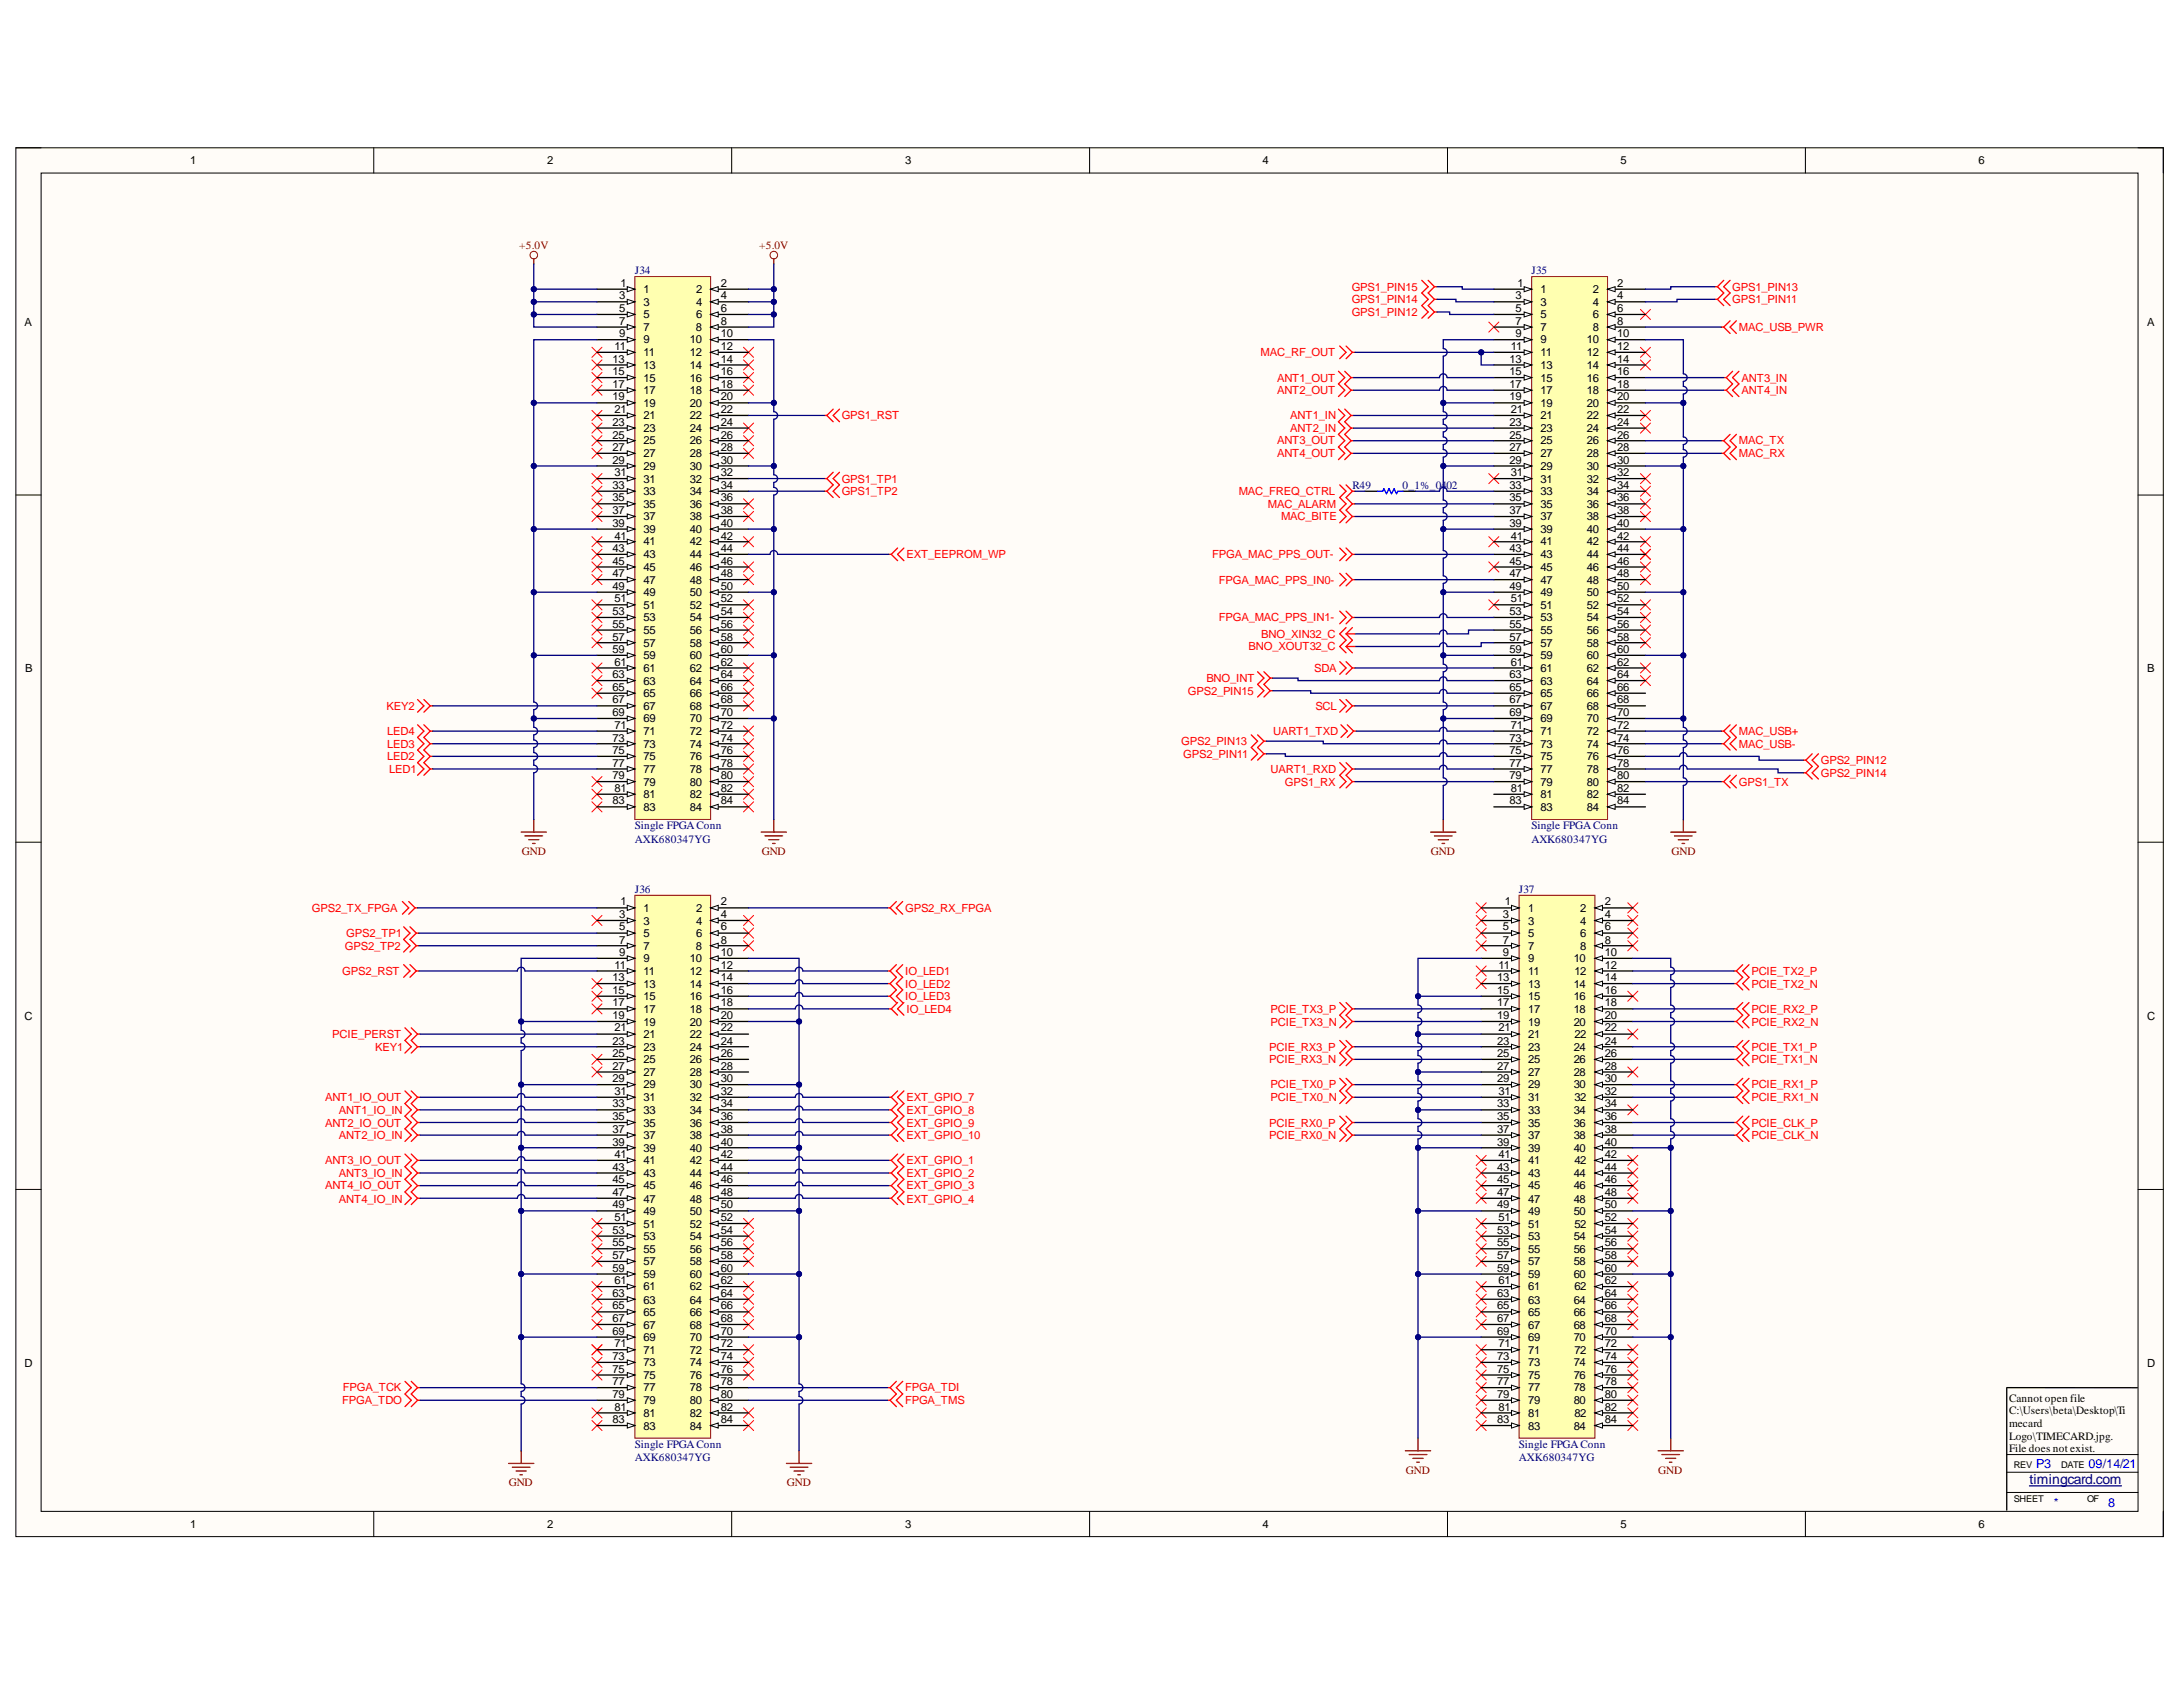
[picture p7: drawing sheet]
<svg xmlns="http://www.w3.org/2000/svg" width="279mm" height="216mm" viewBox="0 0 279 216" stroke-linecap="round" stroke-linejoin="round" font-family="sans-serif">
<defs><g id="words">
<text font-size="1.8" fill="#000080" x="259.8" y="190">timingcard.com</text>
<g font-size="1.6" fill="#00f">
<text x="260.6" y="187.9">P3</text>
<text x="267.3" y="187.9">09/14/21</text>
<text x="262.9" y="192.9">*</text>
<text x="269.8" y="192.9">8</text>
</g>
<g font-size="1.4">
<text x="24.4" y="21">1</text>
<text x="70" y="21">2</text>
<text x="115.8" y="21">3</text>
<text x="161.6" y="21">4</text>
<text x="207.4" y="21">5</text>
<text x="253.2" y="21">6</text>
<text x="3.1" y="41.7">A</text>
<text x="79.2" y="38.3">3</text>
<text x="79.2" y="40">5</text>
<text x="79.2" y="41.6">7</text>
<text x="79.4" y="36.7">1</text>
<text x="82.4" y="37.5">1</text>
<text x="82.4" y="39.1">3</text>
<text x="82.4" y="40.7">5</text>
<text x="89.1" y="37.5">2</text>
<text x="89.1" y="39.1">4</text>
<text x="89.1" y="40.7">6</text>
<text x="92.3" y="36.7">2</text>
<text x="92.3" y="38.3">4</text>
<text x="92.3" y="40">6</text>
<text x="92.3" y="41.6">8</text>
<text x="194" y="38.3">3</text>
<text x="194" y="40">5</text>
<text x="194" y="41.6">7</text>
<text x="194.2" y="36.7">1</text>
<text x="197.2" y="37.5">1</text>
<text x="197.2" y="39.1">3</text>
<text x="197.2" y="40.7">5</text>
<text x="203.9" y="37.5">2</text>
<text x="203.9" y="39.1">4</text>
<text x="203.9" y="40.7">6</text>
<text x="207" y="36.7">2</text>
<text x="207" y="38.3">4</text>
<text x="207" y="40">6</text>
<text x="207" y="41.6">8</text>
<text x="274.8" y="41.7">A</text>
<text x="78.4" y="46.4">13</text>
<text x="78.6" y="44.8">11</text>
<text x="79.2" y="43.2">9</text>
<text x="82.4" y="42.3">7</text>
<text x="82.4" y="43.9">9</text>
<text x="82.4" y="45.6">11</text>
<text x="82.4" y="47.2">13</text>
<text x="88.3" y="43.9">10</text>
<text x="88.3" y="45.6">12</text>
<text x="88.3" y="47.2">14</text>
<text x="89" y="42.3">8</text>
<text x="92.3" y="43.2">10</text>
<text x="92.3" y="44.8">12</text>
<text x="92.3" y="46.4">14</text>
<text x="193.2" y="46.4">13</text>
<text x="193.4" y="44.8">11</text>
<text x="194" y="43.2">9</text>
<text x="197.2" y="42.3">7</text>
<text x="197.2" y="43.9">9</text>
<text x="197.2" y="45.6">11</text>
<text x="197.2" y="47.2">13</text>
<text x="203.1" y="43.9">10</text>
<text x="203.1" y="45.6">12</text>
<text x="203.1" y="47.2">14</text>
<text x="203.9" y="42.3">8</text>
<text x="207" y="43.2">10</text>
<text x="207" y="44.8">12</text>
<text x="207" y="46.4">14</text>
<text x="78.4" y="48">15</text>
<text x="78.4" y="49.6">17</text>
<text x="78.4" y="51.2">19</text>
<text x="78.6" y="52.9">21</text>
<text x="82.4" y="48.9">15</text>
<text x="82.4" y="50.5">17</text>
<text x="82.4" y="52.1">19</text>
<text x="82.4" y="53.7">21</text>
<text x="88.3" y="48.9">16</text>
<text x="88.3" y="50.5">18</text>
<text x="88.3" y="52.1">20</text>
<text x="88.3" y="53.7">22</text>
<text x="92.3" y="48">16</text>
<text x="92.3" y="49.6">18</text>
<text x="92.3" y="51.2">20</text>
<text x="92.3" y="52.9">22</text>
<text x="193.2" y="48">15</text>
<text x="193.2" y="49.6">17</text>
<text x="193.2" y="51.2">19</text>
<text x="193.4" y="52.9">21</text>
<text x="197.2" y="48.9">15</text>
<text x="197.2" y="50.5">17</text>
<text x="197.2" y="52.1">19</text>
<text x="197.2" y="53.7">21</text>
<text x="203.1" y="48.9">16</text>
<text x="203.1" y="50.5">18</text>
<text x="203.1" y="52.1">20</text>
<text x="203.1" y="53.7">22</text>
<text x="207" y="48">16</text>
<text x="207" y="49.6">18</text>
<text x="207" y="51.2">20</text>
<text x="207" y="52.9">22</text>
<text x="78.4" y="54.5">23</text>
<text x="78.4" y="56.1">25</text>
<text x="78.4" y="57.7">27</text>
<text x="78.4" y="59.3">29</text>
<text x="82.4" y="55.3">23</text>
<text x="82.4" y="56.9">25</text>
<text x="82.4" y="58.5">27</text>
<text x="88.3" y="55.3">24</text>
<text x="88.3" y="56.9">26</text>
<text x="88.3" y="58.5">28</text>
<text x="92.3" y="54.5">24</text>
<text x="92.3" y="56.1">26</text>
<text x="92.3" y="57.7">28</text>
<text x="92.3" y="59.3">30</text>
<text x="193.2" y="54.5">23</text>
<text x="193.2" y="56.1">25</text>
<text x="193.2" y="57.7">27</text>
<text x="193.2" y="59.3">29</text>
<text x="197.2" y="55.3">23</text>
<text x="197.2" y="56.9">25</text>
<text x="197.2" y="58.5">27</text>
<text x="203.1" y="55.3">24</text>
<text x="203.1" y="56.9">26</text>
<text x="203.1" y="58.5">28</text>
<text x="207" y="54.5">24</text>
<text x="207" y="56.1">26</text>
<text x="207" y="57.7">28</text>
<text x="207" y="59.3">30</text>
<text x="78.4" y="62.5">33</text>
<text x="78.4" y="64.1">35</text>
<text x="78.4" y="65.8">37</text>
<text x="78.6" y="60.9">31</text>
<text x="82.4" y="60.2">29</text>
<text x="82.4" y="61.8">31</text>
<text x="82.4" y="63.4">33</text>
<text x="82.4" y="65">35</text>
<text x="88.3" y="60.2">30</text>
<text x="88.3" y="61.8">32</text>
<text x="88.3" y="63.4">34</text>
<text x="88.3" y="65">36</text>
<text x="92.3" y="60.9">32</text>
<text x="92.3" y="62.5">34</text>
<text x="92.3" y="64.1">36</text>
<text x="92.3" y="65.8">38</text>
<text x="193.2" y="62.5">33</text>
<text x="193.2" y="64.1">35</text>
<text x="193.2" y="65.8">37</text>
<text x="193.4" y="60.9">31</text>
<text x="197.2" y="60.2">29</text>
<text x="197.2" y="61.8">31</text>
<text x="197.2" y="63.4">33</text>
<text x="197.2" y="65">35</text>
<text x="203.1" y="60.2">30</text>
<text x="203.1" y="61.8">32</text>
<text x="203.1" y="63.4">34</text>
<text x="203.1" y="65">36</text>
<text x="207" y="60.9">32</text>
<text x="207" y="62.5">34</text>
<text x="207" y="64.1">36</text>
<text x="207" y="65.8">38</text>
<text x="78.4" y="67.4">39</text>
<text x="78.4" y="70.7">43</text>
<text x="78.6" y="69">41</text>
<text x="82.4" y="66.6">37</text>
<text x="82.4" y="68.2">39</text>
<text x="82.4" y="69.8">41</text>
<text x="82.4" y="71.4">43</text>
<text x="88.3" y="66.6">38</text>
<text x="88.3" y="68.2">40</text>
<text x="88.3" y="69.8">42</text>
<text x="88.3" y="71.4">44</text>
<text x="92.3" y="67.4">40</text>
<text x="92.3" y="69">42</text>
<text x="92.3" y="70.7">44</text>
<text x="193.2" y="67.4">39</text>
<text x="193.2" y="70.7">43</text>
<text x="193.4" y="69">41</text>
<text x="197.2" y="66.6">37</text>
<text x="197.2" y="68.2">39</text>
<text x="197.2" y="69.8">41</text>
<text x="197.2" y="71.4">43</text>
<text x="203.1" y="66.6">38</text>
<text x="203.1" y="68.2">40</text>
<text x="203.1" y="69.8">42</text>
<text x="203.1" y="71.4">44</text>
<text x="207" y="67.4">40</text>
<text x="207" y="69">42</text>
<text x="207" y="70.7">44</text>
<text x="78.4" y="72.3">45</text>
<text x="78.4" y="73.9">47</text>
<text x="78.4" y="75.5">49</text>
<text x="78.6" y="77.1">51</text>
<text x="82.4" y="73.1">45</text>
<text x="82.4" y="74.7">47</text>
<text x="82.4" y="76.3">49</text>
<text x="82.4" y="77.9">51</text>
<text x="88.3" y="73.1">46</text>
<text x="88.3" y="74.7">48</text>
<text x="88.3" y="76.3">50</text>
<text x="88.3" y="77.9">52</text>
<text x="92.3" y="72.3">46</text>
<text x="92.3" y="73.9">48</text>
<text x="92.3" y="75.5">50</text>
<text x="92.3" y="77.1">52</text>
<text x="193.2" y="72.3">45</text>
<text x="193.2" y="73.9">47</text>
<text x="193.2" y="75.5">49</text>
<text x="193.4" y="77.1">51</text>
<text x="197.2" y="73.1">45</text>
<text x="197.2" y="74.7">47</text>
<text x="197.2" y="76.3">49</text>
<text x="197.2" y="77.9">51</text>
<text x="203.1" y="73.1">46</text>
<text x="203.1" y="74.7">48</text>
<text x="203.1" y="76.3">50</text>
<text x="203.1" y="77.9">52</text>
<text x="207" y="72.3">46</text>
<text x="207" y="73.9">48</text>
<text x="207" y="75.5">50</text>
<text x="207" y="77.1">52</text>
<text x="78.4" y="78.7">53</text>
<text x="78.4" y="80.4">55</text>
<text x="78.4" y="82">57</text>
<text x="78.4" y="83.6">59</text>
<text x="82.4" y="79.5">53</text>
<text x="82.4" y="81.1">55</text>
<text x="82.4" y="82.7">57</text>
<text x="88.3" y="79.5">54</text>
<text x="88.3" y="81.1">56</text>
<text x="88.3" y="82.7">58</text>
<text x="92.3" y="78.7">54</text>
<text x="92.3" y="80.4">56</text>
<text x="92.3" y="82">58</text>
<text x="92.3" y="83.6">60</text>
<text x="193.2" y="78.7">53</text>
<text x="193.2" y="80.4">55</text>
<text x="193.2" y="82">57</text>
<text x="193.2" y="83.6">59</text>
<text x="197.2" y="79.5">53</text>
<text x="197.2" y="81.1">55</text>
<text x="197.2" y="82.7">57</text>
<text x="203.1" y="79.5">54</text>
<text x="203.1" y="81.1">56</text>
<text x="203.1" y="82.7">58</text>
<text x="207" y="78.7">54</text>
<text x="207" y="80.4">56</text>
<text x="207" y="82">58</text>
<text x="207" y="83.6">60</text>
<text x="3.2" y="86">B</text>
<text x="78.4" y="86.8">63</text>
<text x="78.4" y="88.4">65</text>
<text x="78.6" y="85.2">61</text>
<text x="82.4" y="84.3">59</text>
<text x="82.4" y="86">61</text>
<text x="82.4" y="87.6">63</text>
<text x="82.4" y="89.2">65</text>
<text x="88.3" y="84.3">60</text>
<text x="88.3" y="86">62</text>
<text x="88.3" y="87.6">64</text>
<text x="88.3" y="89.2">66</text>
<text x="92.3" y="85.2">62</text>
<text x="92.3" y="86.8">64</text>
<text x="92.3" y="88.4">66</text>
<text x="193.2" y="86.8">63</text>
<text x="193.2" y="88.4">65</text>
<text x="193.4" y="85.2">61</text>
<text x="197.2" y="84.3">59</text>
<text x="197.2" y="86">61</text>
<text x="197.2" y="87.6">63</text>
<text x="197.2" y="89.2">65</text>
<text x="203.1" y="84.3">60</text>
<text x="203.1" y="86">62</text>
<text x="203.1" y="87.6">64</text>
<text x="203.1" y="89.2">66</text>
<text x="207" y="85.2">62</text>
<text x="207" y="86.8">64</text>
<text x="207" y="88.4">66</text>
<text x="274.8" y="86">B</text>
<text x="78.4" y="90">67</text>
<text x="78.4" y="91.6">69</text>
<text x="78.4" y="94.9">73</text>
<text x="78.6" y="93.3">71</text>
<text x="82.4" y="90.9">67</text>
<text x="82.4" y="92.5">69</text>
<text x="82.4" y="94.1">71</text>
<text x="82.4" y="95.7">73</text>
<text x="88.3" y="90.9">68</text>
<text x="88.3" y="92.5">70</text>
<text x="88.3" y="94.1">72</text>
<text x="88.3" y="95.7">74</text>
<text x="92.3" y="90">68</text>
<text x="92.3" y="91.6">70</text>
<text x="92.3" y="93.3">72</text>
<text x="92.3" y="94.9">74</text>
<text x="193.2" y="90">67</text>
<text x="193.2" y="91.6">69</text>
<text x="193.2" y="94.9">73</text>
<text x="193.4" y="93.3">71</text>
<text x="197.2" y="90.9">67</text>
<text x="197.2" y="92.5">69</text>
<text x="197.2" y="94.1">71</text>
<text x="197.2" y="95.7">73</text>
<text x="203.1" y="90.9">68</text>
<text x="203.1" y="92.5">70</text>
<text x="203.1" y="94.1">72</text>
<text x="203.1" y="95.7">74</text>
<text x="207" y="90">68</text>
<text x="207" y="91.6">70</text>
<text x="207" y="93.3">72</text>
<text x="207" y="94.9">74</text>
<text x="78.4" y="96.5">75</text>
<text x="78.4" y="98.1">77</text>
<text x="78.4" y="99.7">79</text>
<text x="78.6" y="101.3">81</text>
<text x="82.4" y="97.3">75</text>
<text x="82.4" y="98.9">77</text>
<text x="82.4" y="100.6">79</text>
<text x="88.3" y="97.3">76</text>
<text x="88.3" y="98.9">78</text>
<text x="88.3" y="100.6">80</text>
<text x="92.3" y="96.5">76</text>
<text x="92.3" y="98.1">78</text>
<text x="92.3" y="99.7">80</text>
<text x="92.3" y="101.3">82</text>
<text x="193.2" y="96.5">75</text>
<text x="193.2" y="98.1">77</text>
<text x="193.2" y="99.7">79</text>
<text x="193.4" y="101.3">81</text>
<text x="197.2" y="97.3">75</text>
<text x="197.2" y="98.9">77</text>
<text x="197.2" y="100.6">79</text>
<text x="203.1" y="97.3">76</text>
<text x="203.1" y="98.9">78</text>
<text x="203.1" y="100.6">80</text>
<text x="207" y="96.5">76</text>
<text x="207" y="98.1">78</text>
<text x="207" y="99.7">80</text>
<text x="207" y="101.3">82</text>
<text x="78.4" y="102.9">83</text>
<text x="82.4" y="102.2">81</text>
<text x="82.4" y="103.8">83</text>
<text x="88.3" y="102.2">82</text>
<text x="88.3" y="103.8">84</text>
<text x="92.3" y="102.9">84</text>
<text x="193.2" y="102.9">83</text>
<text x="197.2" y="102.2">81</text>
<text x="197.2" y="103.8">83</text>
<text x="203.1" y="102.2">82</text>
<text x="203.1" y="103.8">84</text>
<text x="207" y="102.9">84</text>
<text x="79.2" y="117.5">3</text>
<text x="79.2" y="119.1">5</text>
<text x="79.4" y="115.9">1</text>
<text x="82.4" y="116.7">1</text>
<text x="82.4" y="118.3">3</text>
<text x="82.4" y="119.9">5</text>
<text x="89.1" y="116.7">2</text>
<text x="89.1" y="118.3">4</text>
<text x="89.1" y="119.9">6</text>
<text x="92.3" y="115.9">2</text>
<text x="92.3" y="117.5">4</text>
<text x="92.3" y="119.1">6</text>
<text x="192.4" y="117.5">3</text>
<text x="192.4" y="119.1">5</text>
<text x="192.6" y="115.9">1</text>
<text x="195.6" y="116.7">1</text>
<text x="195.6" y="118.3">3</text>
<text x="195.6" y="119.9">5</text>
<text x="202.3" y="116.7">2</text>
<text x="202.3" y="118.3">4</text>
<text x="202.3" y="119.9">6</text>
<text x="205.4" y="115.9">2</text>
<text x="205.4" y="117.5">4</text>
<text x="205.4" y="119.1">6</text>
<text x="78.4" y="125.6">13</text>
<text x="78.6" y="124">11</text>
<text x="79.2" y="120.8">7</text>
<text x="79.2" y="122.4">9</text>
<text x="82.4" y="121.5">7</text>
<text x="82.4" y="123.1">9</text>
<text x="82.4" y="124.7">11</text>
<text x="88.3" y="123.1">10</text>
<text x="88.3" y="124.7">12</text>
<text x="89" y="121.5">8</text>
<text x="92.3" y="120.8">8</text>
<text x="92.3" y="122.4">10</text>
<text x="92.3" y="124">12</text>
<text x="92.3" y="125.6">14</text>
<text x="191.6" y="125.6">13</text>
<text x="191.8" y="124">11</text>
<text x="192.4" y="120.8">7</text>
<text x="192.4" y="122.4">9</text>
<text x="195.6" y="121.5">7</text>
<text x="195.6" y="123.1">9</text>
<text x="195.6" y="124.7">11</text>
<text x="201.4" y="123.1">10</text>
<text x="201.5" y="124.7">12</text>
<text x="202.3" y="121.5">8</text>
<text x="205.4" y="120.8">8</text>
<text x="205.4" y="122.4">10</text>
<text x="205.4" y="124">12</text>
<text x="205.4" y="125.6">14</text>
<text x="3.1" y="130.5">C</text>
<text x="78.4" y="127.2">15</text>
<text x="78.4" y="128.8">17</text>
<text x="78.4" y="130.4">19</text>
<text x="82.4" y="126.4">13</text>
<text x="82.4" y="128">15</text>
<text x="82.4" y="129.6">17</text>
<text x="82.4" y="131.2">19</text>
<text x="88.3" y="126.4">14</text>
<text x="88.3" y="128">16</text>
<text x="88.3" y="129.6">18</text>
<text x="88.3" y="131.2">20</text>
<text x="92.3" y="127.2">16</text>
<text x="92.3" y="128.8">18</text>
<text x="92.3" y="130.4">20</text>
<text x="191.6" y="127.2">15</text>
<text x="191.6" y="128.8">17</text>
<text x="191.6" y="130.4">19</text>
<text x="195.6" y="126.4">13</text>
<text x="195.6" y="128">15</text>
<text x="195.6" y="129.6">17</text>
<text x="195.6" y="131.2">19</text>
<text x="201.4" y="126.4">14</text>
<text x="201.4" y="128">16</text>
<text x="201.4" y="129.6">18</text>
<text x="201.4" y="131.2">20</text>
<text x="205.4" y="127.2">16</text>
<text x="205.4" y="128.8">18</text>
<text x="205.4" y="130.4">20</text>
<text x="274.8" y="130.5">C</text>
<text x="78.4" y="133.7">23</text>
<text x="78.4" y="135.3">25</text>
<text x="78.4" y="136.9">27</text>
<text x="78.6" y="132">21</text>
<text x="82.4" y="132.9">21</text>
<text x="82.4" y="134.5">23</text>
<text x="82.4" y="136.1">25</text>
<text x="82.4" y="137.7">27</text>
<text x="88.3" y="132.9">22</text>
<text x="88.3" y="134.5">24</text>
<text x="88.3" y="136.1">26</text>
<text x="88.3" y="137.7">28</text>
<text x="92.3" y="132">22</text>
<text x="92.3" y="133.7">24</text>
<text x="92.3" y="135.3">26</text>
<text x="92.3" y="136.9">28</text>
<text x="191.6" y="133.7">23</text>
<text x="191.6" y="135.3">25</text>
<text x="191.6" y="136.9">27</text>
<text x="191.8" y="132">21</text>
<text x="195.6" y="132.9">21</text>
<text x="195.6" y="134.5">23</text>
<text x="195.6" y="136.1">25</text>
<text x="195.6" y="137.7">27</text>
<text x="201.4" y="134.5">24</text>
<text x="201.4" y="136.1">26</text>
<text x="201.4" y="137.7">28</text>
<text x="201.5" y="132.9">22</text>
<text x="205.4" y="132">22</text>
<text x="205.4" y="133.7">24</text>
<text x="205.4" y="135.3">26</text>
<text x="205.4" y="136.9">28</text>
<text x="78.4" y="138.5">29</text>
<text x="78.4" y="141.7">33</text>
<text x="78.4" y="143.3">35</text>
<text x="78.6" y="140.1">31</text>
<text x="82.4" y="139.3">29</text>
<text x="82.4" y="141">31</text>
<text x="82.4" y="142.6">33</text>
<text x="88.3" y="139.3">30</text>
<text x="88.3" y="141">32</text>
<text x="88.3" y="142.6">34</text>
<text x="92.3" y="138.5">30</text>
<text x="92.3" y="140.1">32</text>
<text x="92.3" y="141.7">34</text>
<text x="92.3" y="143.3">36</text>
<text x="191.6" y="138.5">29</text>
<text x="191.6" y="141.7">33</text>
<text x="191.6" y="143.3">35</text>
<text x="191.8" y="140.1">31</text>
<text x="195.6" y="139.3">29</text>
<text x="195.6" y="141">31</text>
<text x="195.6" y="142.6">33</text>
<text x="201.4" y="139.3">30</text>
<text x="201.4" y="142.6">34</text>
<text x="201.5" y="141">32</text>
<text x="205.4" y="138.5">30</text>
<text x="205.4" y="140.1">32</text>
<text x="205.4" y="141.7">34</text>
<text x="205.4" y="143.3">36</text>
<text x="78.4" y="144.9">37</text>
<text x="78.4" y="146.6">39</text>
<text x="78.4" y="149.8">43</text>
<text x="78.6" y="148.2">41</text>
<text x="82.4" y="144.2">35</text>
<text x="82.4" y="145.8">37</text>
<text x="82.4" y="147.4">39</text>
<text x="82.4" y="149">41</text>
<text x="88.3" y="144.2">36</text>
<text x="88.3" y="145.8">38</text>
<text x="88.3" y="147.4">40</text>
<text x="88.3" y="149">42</text>
<text x="92.3" y="144.9">38</text>
<text x="92.3" y="146.6">40</text>
<text x="92.3" y="148.2">42</text>
<text x="92.3" y="149.8">44</text>
<text x="191.6" y="144.9">37</text>
<text x="191.6" y="146.6">39</text>
<text x="191.6" y="149.8">43</text>
<text x="191.8" y="148.2">41</text>
<text x="195.6" y="144.2">35</text>
<text x="195.6" y="145.8">37</text>
<text x="195.6" y="147.4">39</text>
<text x="195.6" y="149">41</text>
<text x="201.4" y="144.2">36</text>
<text x="201.4" y="145.8">38</text>
<text x="201.4" y="147.4">40</text>
<text x="201.5" y="149">42</text>
<text x="205.4" y="144.9">38</text>
<text x="205.4" y="146.6">40</text>
<text x="205.4" y="148.2">42</text>
<text x="205.4" y="149.8">44</text>
<text x="78.4" y="151.4">45</text>
<text x="78.4" y="153">47</text>
<text x="78.4" y="154.7">49</text>
<text x="82.4" y="150.6">43</text>
<text x="82.4" y="152.2">45</text>
<text x="82.4" y="153.9">47</text>
<text x="82.4" y="155.5">49</text>
<text x="88.3" y="150.6">44</text>
<text x="88.3" y="152.2">46</text>
<text x="88.3" y="153.9">48</text>
<text x="88.3" y="155.5">50</text>
<text x="92.3" y="151.4">46</text>
<text x="92.3" y="153">48</text>
<text x="92.3" y="154.7">50</text>
<text x="191.6" y="151.4">45</text>
<text x="191.6" y="153">47</text>
<text x="191.6" y="154.7">49</text>
<text x="195.6" y="150.6">43</text>
<text x="195.6" y="152.2">45</text>
<text x="195.6" y="153.9">47</text>
<text x="195.6" y="155.5">49</text>
<text x="201.4" y="150.6">44</text>
<text x="201.4" y="152.2">46</text>
<text x="201.4" y="153.9">48</text>
<text x="201.4" y="155.5">50</text>
<text x="205.4" y="151.4">46</text>
<text x="205.4" y="153">48</text>
<text x="205.4" y="154.7">50</text>
<text x="78.4" y="157.9">53</text>
<text x="78.4" y="159.5">55</text>
<text x="78.4" y="161.2">57</text>
<text x="78.6" y="156.3">51</text>
<text x="82.4" y="157.1">51</text>
<text x="82.4" y="158.7">53</text>
<text x="82.4" y="160.3">55</text>
<text x="82.4" y="161.9">57</text>
<text x="88.3" y="157.1">52</text>
<text x="88.3" y="158.7">54</text>
<text x="88.3" y="160.3">56</text>
<text x="88.3" y="161.9">58</text>
<text x="92.3" y="156.3">52</text>
<text x="92.3" y="157.9">54</text>
<text x="92.3" y="159.5">56</text>
<text x="92.3" y="161.2">58</text>
<text x="191.6" y="157.9">53</text>
<text x="191.6" y="159.5">55</text>
<text x="191.6" y="161.2">57</text>
<text x="191.8" y="156.3">51</text>
<text x="195.6" y="157.1">51</text>
<text x="195.6" y="158.7">53</text>
<text x="195.6" y="160.3">55</text>
<text x="195.6" y="161.9">57</text>
<text x="201.4" y="158.7">54</text>
<text x="201.4" y="160.3">56</text>
<text x="201.4" y="161.9">58</text>
<text x="201.5" y="157.1">52</text>
<text x="205.4" y="156.3">52</text>
<text x="205.4" y="157.9">54</text>
<text x="205.4" y="159.5">56</text>
<text x="205.4" y="161.2">58</text>
<text x="78.4" y="162.8">59</text>
<text x="78.4" y="166">63</text>
<text x="78.4" y="167.6">65</text>
<text x="78.6" y="164.4">61</text>
<text x="82.4" y="163.5">59</text>
<text x="82.4" y="165.1">61</text>
<text x="82.4" y="166.8">63</text>
<text x="88.3" y="163.5">60</text>
<text x="88.3" y="165.1">62</text>
<text x="88.3" y="166.8">64</text>
<text x="92.3" y="162.8">60</text>
<text x="92.3" y="164.4">62</text>
<text x="92.3" y="166">64</text>
<text x="92.3" y="167.6">66</text>
<text x="191.6" y="162.8">59</text>
<text x="191.6" y="166">63</text>
<text x="191.6" y="167.6">65</text>
<text x="191.8" y="164.4">61</text>
<text x="195.6" y="163.5">59</text>
<text x="195.6" y="165.1">61</text>
<text x="195.6" y="166.8">63</text>
<text x="201.4" y="163.5">60</text>
<text x="201.4" y="166.8">64</text>
<text x="201.5" y="165.1">62</text>
<text x="205.4" y="162.8">60</text>
<text x="205.4" y="164.4">62</text>
<text x="205.4" y="166">64</text>
<text x="205.4" y="167.6">66</text>
<text x="78.4" y="169.2">67</text>
<text x="78.4" y="170.8">69</text>
<text x="78.6" y="172.4">71</text>
<text x="82.4" y="168.4">65</text>
<text x="82.4" y="170">67</text>
<text x="82.4" y="171.6">69</text>
<text x="82.4" y="173.2">71</text>
<text x="88.3" y="168.4">66</text>
<text x="88.3" y="170">68</text>
<text x="88.3" y="171.6">70</text>
<text x="88.3" y="173.2">72</text>
<text x="92.3" y="169.2">68</text>
<text x="92.3" y="170.8">70</text>
<text x="92.3" y="172.4">72</text>
<text x="191.6" y="169.2">67</text>
<text x="191.6" y="170.8">69</text>
<text x="191.8" y="172.4">71</text>
<text x="195.6" y="168.4">65</text>
<text x="195.6" y="170">67</text>
<text x="195.6" y="171.6">69</text>
<text x="195.6" y="173.2">71</text>
<text x="201.4" y="168.4">66</text>
<text x="201.4" y="170">68</text>
<text x="201.4" y="171.6">70</text>
<text x="201.5" y="173.2">72</text>
<text x="205.4" y="169.2">68</text>
<text x="205.4" y="170.8">70</text>
<text x="205.4" y="172.4">72</text>
<text x="3.1" y="174.9">D</text>
<text x="78.4" y="174.1">73</text>
<text x="78.4" y="175.7">75</text>
<text x="78.4" y="177.3">77</text>
<text x="78.4" y="178.9">79</text>
<text x="82.4" y="174.9">73</text>
<text x="82.4" y="176.5">75</text>
<text x="82.4" y="178.1">77</text>
<text x="82.4" y="179.7">79</text>
<text x="88.3" y="174.9">74</text>
<text x="88.3" y="176.5">76</text>
<text x="88.3" y="178.1">78</text>
<text x="88.3" y="179.7">80</text>
<text x="92.3" y="174.1">74</text>
<text x="92.3" y="175.7">76</text>
<text x="92.3" y="177.3">78</text>
<text x="92.3" y="178.9">80</text>
<text x="191.6" y="174.1">73</text>
<text x="191.6" y="175.7">75</text>
<text x="191.6" y="177.3">77</text>
<text x="191.6" y="178.9">79</text>
<text x="195.6" y="174.9">73</text>
<text x="195.6" y="176.5">75</text>
<text x="195.6" y="178.1">77</text>
<text x="195.6" y="179.7">79</text>
<text x="201.4" y="174.9">74</text>
<text x="201.4" y="176.5">76</text>
<text x="201.4" y="178.1">78</text>
<text x="201.4" y="179.7">80</text>
<text x="205.4" y="174.1">74</text>
<text x="205.4" y="175.7">76</text>
<text x="205.4" y="177.3">78</text>
<text x="205.4" y="178.9">80</text>
<text x="257.1" y="179.4">Cannot open file</text>
<text x="274.8" y="174.9">D</text>
<text x="78.4" y="182.1">83</text>
<text x="78.6" y="180.5">81</text>
<text x="82.4" y="181.4">81</text>
<text x="82.4" y="183">83</text>
<text x="88.3" y="181.4">82</text>
<text x="88.3" y="183">84</text>
<text x="92.3" y="180.5">82</text>
<text x="92.3" y="182.1">84</text>
<text x="191.6" y="182.1">83</text>
<text x="191.8" y="180.5">81</text>
<text x="195.6" y="181.4">81</text>
<text x="195.6" y="183">83</text>
<text x="201.4" y="183">84</text>
<text x="201.5" y="181.4">82</text>
<text x="205.4" y="180.5">82</text>
<text x="205.4" y="182.1">84</text>
<text x="257.1" y="181">C:\Users\beta\Desktop\Ti</text>
<text x="257.1" y="182.6">mecard</text>
<text x="257.1" y="184.2">Logo\TIMECARD.jpg.</text>
<text x="257.1" y="185.8">File does not exist.</text>
<text x="24.4" y="195.6">1</text>
<text x="70" y="195.6">2</text>
<text x="115.8" y="195.6">3</text>
<text x="161.6" y="195.6">4</text>
<text x="207.4" y="195.6">5</text>
<text x="253.2" y="195.6">6</text>
</g>
<g font-size="1.4" fill="#800000">
<text x="66.5" y="31.9">+5.0V</text>
<text x="97.2" y="31.9">+5.0V</text>
<text x="66.8" y="109.4">GND</text>
<text x="97.5" y="109.4">GND</text>
<text x="183.1" y="109.4">GND</text>
<text x="213.9" y="109.4">GND</text>
<text x="65.1" y="190.2">GND</text>
<text x="100.7" y="190.2">GND</text>
<text x="179.9" y="188.6">GND</text>
<text x="212.2" y="188.6">GND</text>
</g>
<g font-size="1.4" fill="#000080">
<text x="81.3" y="35.1">J34</text>
<text x="196" y="35.1">J35</text>
<text x="173.1" y="62.5">R49</text>
<text x="179.5" y="62.5">0_1%_0402</text>
<text x="81.3" y="107.8">AXK680347YG</text>
<text x="81.3" y="106.1">Single FPGAConn</text>
<text x="196" y="107.8">AXK680347YG</text>
<text x="196" y="106.1">Single FPGAConn</text>
<text x="81.3" y="114.3">J36</text>
<text x="194.4" y="114.3">J37</text>
<text x="81.3" y="185.3">Single FPGAConn</text>
<text x="194.4" y="185.3">Single FPGAConn</text>
<text x="81.3" y="186.9">AXK680347YG</text>
<text x="194.4" y="186.9">AXK680347YG</text>
</g>
<g font-size="1.4" fill="#f00">
<text x="173" y="37.2">GPS1_PIN15</text>
<text x="173" y="38.8">GPS1_PIN14</text>
<text x="173" y="40.4">GPS1_PIN12</text>
<text x="221.7" y="37.2">GPS1_PIN13</text>
<text x="221.7" y="38.8">GPS1_PIN11</text>
<text x="161.3" y="45.6">MAC_RF_OUT</text>
<text x="222.6" y="42.3">MAC_USB_PWR</text>
<text x="107.7" y="53.7">GPS1_RST</text>
<text x="163.4" y="48.9">ANT1_OUT</text>
<text x="163.4" y="50.5">ANT2_OUT</text>
<text x="165.1" y="53.7">ANT1_IN</text>
<text x="222.9" y="48.9">ANT3_IN</text>
<text x="222.9" y="50.5">ANT4_IN</text>
<text x="163.4" y="56.9">ANT3_OUT</text>
<text x="163.4" y="58.5">ANT4_OUT</text>
<text x="165.1" y="55.3">ANT2_IN</text>
<text x="222.6" y="58.5">MAC_RX</text>
<text x="222.6" y="56.9">MAC_TX</text>
<text x="107.7" y="61.8">GPS1_TP1</text>
<text x="107.7" y="63.4">GPS1_TP2</text>
<text x="158.5" y="63.4">MAC_FREQ_CTRL</text>
<text x="162.3" y="65">MAC_ALARM</text>
<text x="116" y="71.4">EXT_EEPROM_WP</text>
<text x="155.2" y="71.4">FPGA_MAC_PPS_OUT-</text>
<text x="164" y="66.6">MAC_BITE</text>
<text x="156" y="74.7">FPGA_MAC_PPS_IN0-</text>
<text x="156" y="79.5">FPGA_MAC_PPS_IN1-</text>
<text x="159.8" y="83.2">BNO_XOUT32_C</text>
<text x="161.4" y="81.6">BNO_XIN32_C</text>
<text x="152" y="88.9">GPS2_PIN15</text>
<text x="154.4" y="87.3">BNO_INT</text>
<text x="168.2" y="86">SDA</text>
<text x="49.5" y="90.9">KEY2</text>
<text x="49.6" y="94.1">LED4</text>
<text x="49.6" y="95.7">LED3</text>
<text x="151.2" y="95.3">GPS2_PIN13</text>
<text x="162.9" y="94.1">UART1_TXD</text>
<text x="168.4" y="90.9">SCL</text>
<text x="222.6" y="94.1">MAC_USB+</text>
<text x="222.6" y="95.7">MAC_USB-</text>
<text x="49.6" y="97.3">LED2</text>
<text x="49.8" y="98.9">LED1</text>
<text x="151.4" y="97">GPS2_PIN11</text>
<text x="162.6" y="98.9">UART1_RXD</text>
<text x="164.5" y="100.6">GPS1_RX</text>
<text x="222.6" y="100.6">GPS1_TX</text>
<text x="233" y="97.8">GPS2_PIN12</text>
<text x="233" y="99.4">GPS2_PIN14</text>
<text x="39.9" y="116.7">GPS2_TX_FPGA</text>
<text x="44.3" y="119.9">GPS2_TP1</text>
<text x="115.8" y="116.7">GPS2_RX_FPGA</text>
<text x="43.8" y="124.7">GPS2_RST</text>
<text x="44.1" y="121.5">GPS2_TP2</text>
<text x="115.8" y="124.7">IO_LED1</text>
<text x="224.2" y="124.7">PCIE_TX2_P</text>
<text x="115.8" y="126.4">IO_LED2</text>
<text x="115.8" y="128">IO_LED3</text>
<text x="116" y="129.6">IO_LED4</text>
<text x="162.6" y="129.6">PCIE_TX3_P</text>
<text x="162.6" y="131.2">PCIE_TX3_N</text>
<text x="224.2" y="126.4">PCIE_TX2_N</text>
<text x="224.2" y="129.6">PCIE_RX2_P</text>
<text x="224.2" y="131.2">PCIE_RX2_N</text>
<text x="42.5" y="132.9">PCIE_PERST</text>
<text x="48" y="134.5">KEY1</text>
<text x="162.4" y="134.5">PCIE_RX3_P</text>
<text x="162.4" y="136.1">PCIE_RX3_N</text>
<text x="224.2" y="134.5">PCIE_TX1_P</text>
<text x="224.2" y="136.1">PCIE_TX1_N</text>
<text x="41.6" y="141">ANT1_IO_OUT</text>
<text x="43.4" y="142.6">ANT1_IO_IN</text>
<text x="116" y="141">EXT_GPIO_7</text>
<text x="116" y="142.6">EXT_GPIO_8</text>
<text x="162.6" y="139.3">PCIE_TX0_P</text>
<text x="162.6" y="141">PCIE_TX0_N</text>
<text x="224.2" y="139.3">PCIE_RX1_P</text>
<text x="224.2" y="141">PCIE_RX1_N</text>
<text x="41.6" y="144.2">ANT2_IO_OUT</text>
<text x="41.6" y="149">ANT3_IO_OUT</text>
<text x="43.4" y="145.8">ANT2_IO_IN</text>
<text x="116" y="144.2">EXT_GPIO_9</text>
<text x="116" y="145.8">EXT_GPIO_10</text>
<text x="116" y="149">EXT_GPIO_1</text>
<text x="162.4" y="144.2">PCIE_RX0_P</text>
<text x="162.4" y="145.8">PCIE_RX0_N</text>
<text x="224.2" y="144.2">PCIE_CLK_P</text>
<text x="224.2" y="145.8">PCIE_CLK_N</text>
<text x="41.6" y="152.2">ANT4_IO_OUT</text>
<text x="43.4" y="150.6">ANT3_IO_IN</text>
<text x="43.4" y="153.9">ANT4_IO_IN</text>
<text x="116" y="150.6">EXT_GPIO_2</text>
<text x="116" y="152.2">EXT_GPIO_3</text>
<text x="116" y="153.9">EXT_GPIO_4</text>
<text x="43.8" y="179.7">FPGA_TDO</text>
<text x="43.9" y="178.1">FPGA_TCK</text>
<text x="115.8" y="178.1">FPGA_TDI</text>
<text x="115.8" y="179.7">FPGA_TMS</text>
</g>
<g font-size="1.2">
<text x="257.7" y="187.9">REV</text>
<text x="263.8" y="187.9">DATE</text>
<text x="257.7" y="192.2">SHEET</text>
<text x="267.1" y="192.2">OF</text>
</g>
</g></defs>
<path d="M2 18.9h274.9v177.8h-274.9z" fill-rule="evenodd" fill="#fffcf8"/>
<path d="M2 18.9h274.9v177.8h-274.9z" fill="none" stroke="#000" stroke-width=".13"/>
<path d="M5.3 22.1h268.3v171.3h-268.3z" fill-rule="evenodd" fill="#fffcf8"/>
<g fill="none" stroke="#000" stroke-width=".13">
<path d="M2 18.9h3.3M47.8 18.9v3.2M93.6 18.9v3.2M139.5 18.9v3.2M185.3 18.9v3.2M231.1 18.9v3.2M273.6 18.9h3.3v3.2M5.3 22.1h268.3v171.3h-268.3zM2 63.3h3.3M273.6 63.4h3.3M2 107.8h3.3M273.6 107.8h3.3"/>
<path d="M2 152.2h3.3M273.6 152.2h3.3M47.8 193.4v3.3M93.6 193.4v3.3M139.5 193.4v3.3M185.3 193.4v3.3M231.1 193.4v3.3M256.8 191h16.8M256.8 188.4h16.8M256.8 186.2h16.8M276.9 193.4v3.3"/>
</g>
<path d="M259.7 190.2h11.8" fill="none" stroke="#000080" stroke-width=".17"/>
<path d="M256.8 177.6h16.8M256.8 177.7v15.6" fill="none" stroke="#000" stroke-width=".17"/>
<g fill="none" stroke="#800000" stroke-width=".13">
<circle cx="68.3" cy="32.6" r=".48"/>
<circle cx="99" cy="32.6" r=".49"/>
</g>
<g fill="none" stroke="#800000" stroke-width=".17">
<path d="M68.3 33.1v.7M99 33.1v.7M66.7 106.5h3.2M67.2 107h2.3M67.7 107.5h1.3M68.2 107.9h.3M68.3 104.9v1.6M97.4 106.5h3.3M97.9 107h2.3M98.4 107.5h1.3M98.9 107.9h.3M99 104.9v1.6"/>
<path d="M183.1 106.5h3.2M183.6 107h2.3M184.1 107.5h1.3M184.6 107.9h.3M184.7 104.9v1.6M213.8 106.5h3.3M214.3 107h2.3M214.8 107.5h1.3M215.3 107.9h.3M215.5 104.9v1.6M65.1 187.3h3.2M65.6 187.8h2.2"/>
<path d="M66.1 188.3h1.2M66.5 188.7h.4M66.7 185.7v1.6M100.7 187.3h3.2M101.1 187.8h2.3M101.6 188.3h1.3M102.1 188.7h.3M102.3 185.7v1.6M179.9 185.7h3.2M180.4 186.2h2.2M180.8 186.6h1.3M181.3 187.1h.4"/>
<path d="M181.5 184.1v1.6M212.2 185.7h3.3M212.7 186.2h2.3M213.2 186.6h1.3M213.7 187.1h.3M213.8 184.1v1.6"/>
</g>
<g fill="none" stroke="#f00" stroke-width=".13">
<path d="M210 39.6l1.2 1.3M211.2 39.6l-1.2 1.3M75.8 44.4l1.2 1.3M75.8 46.1l1.2 1.3M75.8 47.7l1.2 1.3M75.8 49.3l1.2 1.3M75.8 52.5l1.2 1.3M75.8 54.1l1.2 1.3M75.8 55.8l1.2 1.2M75.8 57.4l1.2 1.3M77 44.4l-1.2 1.3M77 46.1l-1.2 1.3"/>
<path d="M77 47.7l-1.2 1.3M77 49.3l-1.2 1.3M77 52.5l-1.2 1.3M77 54.1l-1.2 1.3M77 55.8l-1.2 1.2M77 57.4l-1.2 1.3M95.2 44.4l1.3 1.3M95.2 46.1l1.3 1.3M95.2 57.4l1.3 1.3M95.2 55.8l1.3 1.2M95.2 54.1l1.3 1.3M95.2 49.3l1.3 1.3"/>
<path d="M95.2 47.7l1.3 1.3M96.5 44.4l-1.3 1.3M96.5 46.1l-1.3 1.3M96.5 54.1l-1.3 1.3M96.5 57.4l-1.3 1.3M96.5 55.8l-1.3 1.2M96.5 49.3l-1.3 1.3M96.5 47.7l-1.3 1.3M190.5 41.2l1.3 1.3M191.8 41.2l-1.3 1.3M210 44.4l1.2 1.3M210 46.1l1.2 1.3"/>
<path d="M210 52.5l1.2 1.3M210 54.1l1.2 1.3M211.2 44.4l-1.2 1.3M211.2 46.1l-1.2 1.3M211.2 52.5l-1.2 1.3M211.2 54.1l-1.2 1.3M75.8 80l1.2 1.3M75.8 60.6l1.2 1.3M75.8 62.2l1.2 1.3M75.8 65.5l1.2 1.2M75.8 68.7l1.2 1.3M75.8 73.5l1.2 1.3"/>
<path d="M75.8 76.8l1.2 1.3M75.8 78.4l1.2 1.3M75.8 63.8l1.2 1.3M75.8 70.3l1.2 1.3M75.8 71.9l1.2 1.3M77 80l-1.2 1.3M77 60.6l-1.2 1.3M77 62.2l-1.2 1.3M77 65.5l-1.2 1.2M77 68.7l-1.2 1.3M77 73.5l-1.2 1.3M77 76.8l-1.2 1.3"/>
<path d="M77 78.4l-1.2 1.3M77 63.8l-1.2 1.3M77 70.3l-1.2 1.3M77 71.9l-1.2 1.3M95.2 76.8l1.3 1.3M95.2 68.7l1.3 1.3M95.2 65.5l1.3 1.2M95.2 63.8l1.3 1.3M95.2 71.9l1.3 1.3M95.2 73.5l1.3 1.3M95.2 78.4l1.3 1.3M95.2 80l1.3 1.3"/>
<path d="M96.5 80l-1.3 1.3M96.5 76.8l-1.3 1.3M96.5 68.7l-1.3 1.3M96.5 65.5l-1.3 1.2M96.5 63.8l-1.3 1.3M96.5 71.9l-1.3 1.3M96.5 73.5l-1.3 1.3M96.5 78.4l-1.3 1.3M190.5 68.7l1.3 1.3M190.5 71.9l1.3 1.3M190.5 76.8l1.3 1.3M190.5 60.6l1.3 1.3"/>
<path d="M191.8 68.7l-1.3 1.3M191.8 71.9l-1.3 1.3M191.8 76.8l-1.3 1.3M191.8 60.6l-1.3 1.3M210 60.6l1.2 1.3M210 63.8l1.2 1.3M210 65.5l1.2 1.2M210 68.7l1.2 1.3M210 70.3l1.2 1.3M210 71.9l1.2 1.3M210 73.5l1.2 1.3M210 76.8l1.2 1.3"/>
<path d="M210 78.4l1.2 1.3M210 80l1.2 1.3M210 62.2l1.2 1.3M211.2 60.6l-1.2 1.3M211.2 63.8l-1.2 1.3M211.2 65.5l-1.2 1.2M211.2 68.7l-1.2 1.3M211.2 70.3l-1.2 1.3M211.2 71.9l-1.2 1.3M211.2 73.5l-1.2 1.3M211.2 76.8l-1.2 1.3M211.2 78.4l-1.2 1.3"/>
<path d="M211.2 80l-1.2 1.3M211.2 62.2l-1.2 1.3M75.8 81.6l1.2 1.3M75.8 99.4l1.2 1.3M75.8 84.8l1.2 1.3M75.8 86.5l1.2 1.2M75.8 88.1l1.2 1.3M77 81.6l-1.2 1.3M77 99.4l-1.2 1.3M77 84.8l-1.2 1.3M77 86.5l-1.2 1.2M77 88.1l-1.2 1.3"/>
<path d="M95.2 88.1l1.3 1.3M95.2 89.7l1.3 1.3M95.2 92.9l1.3 1.3M95.2 94.5l1.3 1.3M95.2 96.1l1.3 1.3M95.2 97.8l1.3 1.3M95.2 99.4l1.3 1.3M95.2 81.6l1.3 1.3M95.2 84.8l1.3 1.3M95.2 86.5l1.3 1.2M96.5 88.1l-1.3 1.3M96.5 89.7l-1.3 1.3"/>
<path d="M96.5 92.9l-1.3 1.3M96.5 94.5l-1.3 1.3M96.5 96.1l-1.3 1.3M96.5 97.8l-1.3 1.3M96.5 99.4l-1.3 1.3M96.5 81.6l-1.3 1.3M96.5 84.8l-1.3 1.3M96.5 86.5l-1.3 1.2M210 81.6l1.2 1.3M210 84.8l1.2 1.3M210 86.5l1.2 1.2M211.2 81.6l-1.2 1.3"/>
<path d="M211.2 84.8l-1.2 1.3M211.2 86.5l-1.2 1.2M75.8 101l1.2 1.3M75.8 102.6l1.2 1.3M75.8 117.2l1.2 1.2M77 117.2l-1.2 1.2M77 101l-1.2 1.3M77 102.6l-1.2 1.3M95.2 101l1.3 1.3M95.2 102.6l1.3 1.3M95.2 117.2l1.3 1.2M95.2 118.8l1.3 1.3"/>
<path d="M96.5 101l-1.3 1.3M96.5 102.6l-1.3 1.3M96.5 117.2l-1.3 1.2M96.5 118.8l-1.3 1.3M188.9 115.5l1.3 1.3M188.9 117.2l1.3 1.3M188.9 118.8l1.3 1.3M190.2 115.5l-1.3 1.3M190.2 117.2l-1.3 1.3M190.2 118.8l-1.3 1.3M208.3 115.5l1.3 1.3M208.3 117.2l1.3 1.3"/>
<path d="M208.3 118.8l1.3 1.3M209.6 115.5l-1.3 1.3M209.6 117.2l-1.3 1.3M209.6 118.8l-1.3 1.3M75.8 125.2l1.2 1.3M75.8 126.9l1.2 1.2M75.8 128.5l1.2 1.3M75.8 134.9l1.2 1.3M75.8 136.5l1.2 1.3M77 136.5l-1.2 1.3M77 125.2l-1.2 1.3M77 126.9l-1.2 1.2"/>
<path d="M77 128.5l-1.2 1.3M77 134.9l-1.2 1.3M95.2 120.4l1.3 1.3M96.5 120.4l-1.3 1.3M188.9 120.4l1.3 1.3M188.9 123.6l1.3 1.3M188.9 125.2l1.3 1.3M190.2 120.4l-1.3 1.3M190.2 123.6l-1.3 1.3M190.2 125.2l-1.3 1.3M208.3 120.4l1.3 1.3M208.3 126.9l1.3 1.2"/>
<path d="M208.3 131.7l1.3 1.3M208.3 136.5l1.3 1.3M209.6 120.4l-1.3 1.3M209.6 126.9l-1.3 1.2M209.6 131.7l-1.3 1.3M209.6 136.5l-1.3 1.3M75.8 157.5l1.2 1.3M75.8 159.2l1.2 1.3M75.8 155.9l1.2 1.3M77 157.5l-1.2 1.3M77 159.2l-1.2 1.3M77 155.9l-1.2 1.3"/>
<path d="M95.2 155.9l1.3 1.3M95.2 157.5l1.3 1.3M95.2 159.2l1.3 1.3M96.5 155.9l-1.3 1.3M96.5 157.5l-1.3 1.3M96.5 159.2l-1.3 1.3M188.9 147.9l1.3 1.3M188.9 149.5l1.3 1.3M188.9 151.1l1.3 1.3M188.9 152.7l1.3 1.3M188.9 155.9l1.3 1.3M188.9 157.5l1.3 1.3"/>
<path d="M188.9 159.2l1.3 1.3M190.2 151.1l-1.3 1.3M190.2 147.9l-1.3 1.3M190.2 149.5l-1.3 1.3M190.2 152.7l-1.3 1.3M190.2 155.9l-1.3 1.3M190.2 157.5l-1.3 1.3M190.2 159.2l-1.3 1.3M208.3 141.4l1.3 1.3M208.3 147.9l1.3 1.3M208.3 149.5l1.3 1.3M208.3 151.1l1.3 1.3"/>
<path d="M208.3 152.7l1.3 1.3M208.3 159.2l1.3 1.3M208.3 157.5l1.3 1.3M208.3 155.9l1.3 1.3M209.6 141.4l-1.3 1.3M209.6 147.9l-1.3 1.3M209.6 149.5l-1.3 1.3M209.6 151.1l-1.3 1.3M209.6 152.7l-1.3 1.3M209.6 159.2l-1.3 1.3M209.6 157.5l-1.3 1.3M209.6 155.9l-1.3 1.3"/>
<path d="M75.8 160.8l1.2 1.3M75.8 164l1.2 1.3M75.8 165.6l1.2 1.3M75.8 167.2l1.2 1.3M75.8 168.9l1.2 1.3M75.8 175.3l1.3 1.3M75.8 172.1l1.3 1.3M75.8 173.7l1.3 1.3M77 160.8l-1.2 1.3M77 164l-1.2 1.3M77 165.6l-1.2 1.3M77 167.2l-1.2 1.3"/>
<path d="M77 168.9l-1.2 1.3M77.1 175.3l-1.3 1.3M77.1 172.1l-1.3 1.3M77.1 173.7l-1.3 1.3M95.2 175.3l1.3 1.3M95.2 160.8l1.3 1.3M95.2 164l1.3 1.3M95.2 165.6l1.3 1.3M95.2 167.2l1.3 1.3M95.2 168.9l1.3 1.3M95.2 172.1l1.3 1.3M95.2 173.7l1.3 1.3"/>
<path d="M96.5 160.8l-1.3 1.3M96.5 164l-1.3 1.3M96.5 165.6l-1.3 1.3M96.5 167.2l-1.3 1.3M96.5 168.9l-1.3 1.3M96.5 175.3l-1.3 1.3M96.5 172.1l-1.3 1.3M96.5 173.7l-1.3 1.3M188.9 178.6l1.3 1.2M188.9 160.8l1.3 1.3M188.9 164l1.3 1.3M188.9 165.6l1.3 1.3"/>
<path d="M188.9 167.2l1.3 1.3M188.9 168.9l1.3 1.3M188.9 172.1l1.3 1.3M188.9 173.7l1.3 1.3M188.9 176.9l1.3 1.3M188.9 175.3l1.3 1.3M190.2 178.6l-1.3 1.2M190.2 160.8l-1.3 1.3M190.2 164l-1.3 1.3M190.2 165.6l-1.3 1.3M190.2 167.2l-1.3 1.3M190.2 168.9l-1.3 1.3"/>
<path d="M190.2 172.1l-1.3 1.3M190.2 173.7l-1.3 1.3M190.2 176.9l-1.3 1.3M190.2 175.3l-1.3 1.3M208.3 178.6l1.3 1.2M208.3 160.8l1.3 1.3M208.3 164l1.3 1.3M208.3 165.6l1.3 1.3M208.3 167.2l1.3 1.3M208.3 168.9l1.3 1.3M208.3 176.9l1.3 1.3M208.3 175.3l1.3 1.3"/>
<path d="M208.3 173.7l1.3 1.3M208.3 172.1l1.3 1.3M209.6 178.6l-1.3 1.2M209.6 160.8l-1.3 1.3M209.6 164l-1.3 1.3M209.6 165.6l-1.3 1.3M209.6 167.2l-1.3 1.3M209.6 168.9l-1.3 1.3M209.6 176.9l-1.3 1.3M209.6 175.3l-1.3 1.3M209.6 173.7l-1.3 1.3M209.6 172.1l-1.3 1.3"/>
<path d="M75.8 180.2l1.3 1.3M75.8 181.8l1.3 1.3M77.1 180.2l-1.3 1.3M77.1 181.8l-1.3 1.3M95.2 181.8l1.3 1.3M95.2 180.2l1.3 1.3M96.5 181.8l-1.3 1.3M96.5 180.2l-1.3 1.3M188.9 180.2l1.3 1.3M188.9 181.8l1.3 1.3M190.2 180.2l-1.3 1.3M190.2 181.8l-1.3 1.3"/>
<path d="M208.3 181.8l1.3 1.3M208.3 180.2l1.3 1.3M209.6 181.8l-1.3 1.3M209.6 180.2l-1.3 1.3"/>
</g>
<g fill="none" stroke="#f00" stroke-width=".17">
<path d="M105.5 53.2h.3M105.8 53.2l.8 .8M106.6 52.4l-.8 .8M107.4 52.4l-.8 .8 .8 .8M171.3 47.5l.8 .8-.8 .8 .8 .8-.8 .8M171.3 52.4l.8 .8-.8 .8 .8 .8-.8 .8 .8 .8-.8 .8 .8 .8-.8 .8M171.5 44.3l.8 .8-.8 .8M172.1 47.5l.8 .8M172.1 52.4l.8 .8M172.3 44.3l.8 .8M172.9 53.2h.3M172.9 58h.3"/>
<path d="M172.9 56.4h.3M172.9 48.3l-.8 .8 .8 .8M172.9 48.3h.3M172.9 53.2l-.8 .8 .8 .8M172.9 49.9l-.8 .9M172.9 49.9h.3M172.9 54.8l-.8 .8 .8 .8M172.9 54.8h.3M172.9 56.4l-.8 .8 .8 .8M172.9 58l-.8 .8M173.1 45.1l-.8 .8M173.1 45.1h.3"/>
<path d="M220.3 58h.3M220.3 56.4h.3M220.3 41.9h.3M220.6 58l.8 .8M220.6 56.4l.8 .8-.8 .8M220.6 41.9l.8 .8M220.6 48.3h.3M220.6 49.9h.3M220.9 48.3l.9 .8-.9 .8M220.9 49.9l.9 .9M221.4 55.6l-.8 .8M221.4 41.1l-.8 .8"/>
<path d="M221.8 47.5l-.9 .8M222.2 55.6l-.8 .8 .8 .8-.8 .8 .8 .8M222.2 41.1l-.8 .8 .8 .8M222.6 47.5l-.8 .8 .8 .8-.8 .8 .8 .9M105.5 61.2h.3M105.5 62.9h.3M105.8 61.2l.8 .9-.8 .8M105.8 62.9l.8 .8M106.6 60.4l-.8 .8M107.4 60.4l-.8 .8 .8 .9-.8 .8 .8 .8M113.7 70.9h.4M114.1 70.9l.8 .9"/>
<path d="M114.9 70.1l-.8 .8M115.7 70.1l-.8 .8 .8 .9M171.5 62.1l.8 .8-.8 .8 .8 .8-.8 .8 .8 .8-.8 .8M171.5 73.4l.8 .8-.8 .8M171.5 78.2l.8 .8-.8 .8M171.5 70.1l.8 .8-.8 .9M172.3 62.1l.8 .8M172.3 73.4l.8 .8M172.3 78.2l.8 .8M172.3 70.1l.8 .9M173.1 62.9h.3M173.1 64.5l-.8 .8 .8 .8"/>
<path d="M173.1 62.9l-.8 .8 .8 .8M173.1 64.5h.3M173.1 66.1l-.8 .8M173.1 66.1h.3M173.1 74.2l-.8 .8M173.1 74.2h.3M173.1 79l-.8 .8M173.1 79h.3M173.1 71l-.8 .8M173.1 71h.3M53.4 89.5l.9 .8-.9 .8M53.4 92.8l.9 .8-.9 .8 .9 .8-.9 .8 .9 .8-.9 .8 .9 .8-.9 .8"/>
<path d="M54.3 89.5l.8 .8M54.3 92.8l.8 .8M55.1 90.3l-.8 .8M55.1 90.3h.3M55.1 93.6l-.8 .8 .8 .8M55.1 93.6h.3M55.1 95.2l-.8 .8 .8 .8M55.1 95.2h.3M55.1 96.8l-.8 .8 .8 .8M55.1 96.8h.3M55.1 98.4l-.8 .8M55.1 98.4h.3"/>
<path d="M171.5 97.6l.8 .8-.8 .8 .8 .8-.8 .8M171.5 84.7l.8 .8-.8 .8M171.5 89.5l.8 .8-.8 .8M171.6 92.8l.8 .8-.8 .8M172.3 84.7l.8 .8M172.3 89.5l.8 .8M172.3 97.6l.8 .8M172.4 92.8l.8 .8M173.1 90.3h.3M173.1 98.4h.3M173.1 98.4l-.8 .8 .8 .8M173.1 85.5l-.8 .8"/>
<path d="M173.1 85.5h.3M173.1 90.3l-.8 .8M173.2 93.6h.4M173.2 93.6l-.8 .8M220.3 93.6h.3M220.3 95.2h.3M220.6 93.6l.8 .8-.8 .8M220.6 95.2l.8 .8M221.4 99.2l-.8 .8M221.4 92.8l-.8 .8M222.2 99.2l-.8 .8 .8 .8M222.2 92.8l-.8 .8 .8 .8-.8 .8 .8 .8"/>
<path d="M51.5 115.4l.8 .8-.8 .8M51.7 118.6l.8 .8-.8 .8 .8 .8-.8 .8M52.3 115.4l.8 .8M52.5 118.6l.8 .8M53.1 116.2h.3M53.1 116.2l-.8 .8M53.3 119.4l-.8 .8 .8 .8M53.3 119.4h.3M113.6 116.2h.3M113.9 116.2l.8 .8M114.7 115.4l-.8 .8M115.5 115.4l-.8 .8 .8 .8"/>
<path d="M173.1 100l-.8 .8M173.1 100h.3M220.3 100h.3M220.6 100l.8 .8M51.7 123.5l.8 .8-.8 .8M51.8 131.5l.8 .8-.8 .9 .8 .8-.8 .8M51.8 139.6l.8 .8-.8 .8 .8 .8-.8 .8 .8 .9-.8 .8 .8 .8-.8 .8M52.5 123.5l.8 .8M52.6 131.5l.8 .8M52.6 139.6l.8 .8M53.3 124.3h.3M53.3 121l-.8 .8"/>
<path d="M53.3 121h.3M53.3 124.3l-.8 .8M53.4 132.3l-.8 .9 .8 .8M53.4 132.3h.4M53.4 134l-.8 .8M53.4 134h.4M113.6 124.3h.3M113.6 125.9h.3M113.6 127.5h.3M113.7 129.1h.4M113.9 124.3l.8 .8-.8 .8M113.9 125.9l.8 .8-.8 .8"/>
<path d="M113.9 127.5l.8 .8M114.1 129.1l.8 .8M114.7 123.5l-.8 .8M114.9 128.3l-.8 .8M114.9 139.6l-.8 .8M115.5 123.5l-.8 .8 .8 .8-.8 .8 .8 .8-.8 .8 .8 .8M115.7 128.3l-.8 .8 .8 .8M115.7 139.6l-.8 .8 .8 .8-.8 .8 .8 .8-.8 .9 .8 .8-.8 .8 .8 .8M171.5 128.3l.8 .8-.8 .8 .8 .8-.8 .8M171.5 133.2l.8 .8-.8 .8 .8 .8-.8 .8M171.5 138l.8 .8-.8 .8 .8 .8-.8 .8M172.3 128.3l.8 .8"/>
<path d="M172.3 133.2l.8 .8M172.3 138l.8 .8M173.1 134h.3M173.1 129.1l-.8 .8 .8 .8M173.1 129.1h.3M173.1 130.7l-.8 .8M173.1 130.7h.3M173.1 134l-.8 .8 .8 .8M173.1 135.6l-.8 .8M173.1 135.6h.3M173.1 138.8l-.8 .8 .8 .8M173.1 138.8h.3"/>
<path d="M221.9 134h.3M221.9 129.1h.3M221.9 130.7h.3M221.9 135.6h.3M221.9 138.8h.3M221.9 124.3h.3M221.9 125.9h.3M222.2 124.3l.9 .8-.9 .8M222.2 125.9l.9 .8M222.2 129.1l.9 .8-.9 .8M222.2 130.7l.9 .8M222.2 134l.9 .8-.9 .8"/>
<path d="M222.2 135.6l.9 .8M222.2 138.8l.9 .8-.9 .8M223.1 123.5l-.9 .8M223.1 128.3l-.9 .8M223.1 133.2l-.9 .8M223.1 138l-.9 .8M223.9 123.5l-.8 .8 .8 .8-.8 .8 .8 .8M223.9 128.3l-.8 .8 .8 .8-.8 .8 .8 .8M223.9 133.2l-.8 .8 .8 .8-.8 .8 .8 .8M223.9 138l-.8 .8 .8 .8-.8 .8 .8 .8M51.8 147.7l.8 .8-.8 .8 .8 .8-.8 .8 .8 .8-.8 .8 .8 .9-.8 .8M52.6 147.7l.8 .8"/>
<path d="M53.4 140.4h.4M53.4 143.7h.4M53.4 145.3h.4M53.4 140.4l-.8 .8 .8 .8M53.4 142l-.8 .8 .8 .9M53.4 142h.4M53.4 143.7l-.8 .8 .8 .8M53.4 145.3l-.8 .8M53.4 148.5l-.8 .8 .8 .8M53.4 148.5h.4M53.4 150.1l-.8 .8 .8 .8M53.4 150.1h.4"/>
<path d="M53.4 151.7l-.8 .8 .8 .9M53.4 151.7h.4M53.4 153.4l-.8 .8M53.4 153.4h.4M113.7 140.4h.4M113.7 143.7h.4M113.7 145.3h.4M113.7 142h.4M113.7 148.5h.4M113.7 150.1h.4M113.7 151.7h.4M113.7 153.4h.4"/>
<path d="M114.1 140.4l.8 .8-.8 .8M114.1 142l.8 .8-.8 .9M114.1 143.7l.8 .8-.8 .8M114.1 145.3l.8 .8M114.1 148.5l.8 .8-.8 .8M114.1 150.1l.8 .8-.8 .8M114.1 151.7l.8 .8-.8 .9M114.1 153.4l.8 .8M114.9 147.7l-.8 .8M115.7 147.7l-.8 .8 .8 .8-.8 .8 .8 .8-.8 .8 .8 .8-.8 .9 .8 .8M171.5 142.8l.8 .9-.8 .8 .8 .8-.8 .8M172.3 142.8l.8 .9"/>
<path d="M173.1 140.4l-.8 .8M173.1 140.4h.3M173.1 143.7l-.8 .8 .8 .8M173.1 143.7h.3M173.1 145.3l-.8 .8M173.1 145.3h.3M221.9 140.4h.3M221.9 143.7h.3M221.9 145.3h.3M222.2 140.4l.9 .8M222.2 143.7l.9 .8-.9 .8M222.2 145.3l.9 .8"/>
<path d="M223.1 142.8l-.9 .9M223.9 142.8l-.8 .9 .8 .8-.8 .8 .8 .8M51.8 176.8l.8 .8-.8 .8 .8 .8-.8 .8M52.6 176.8l.9 .8M53.5 177.6l-.9 .8 .9 .8M53.5 177.6h.3M53.5 179.2l-.9 .8M53.5 179.2h.3M113.6 177.6h.3M113.6 179.2h.3M113.9 177.6l.8 .8-.8 .8M113.9 179.2l.8 .8"/>
<path d="M114.7 176.8l-.8 .8M115.5 176.8l-.8 .8 .8 .8-.8 .8 .8 .8"/>
</g>
<path d="M81.3 35.4h9.7v69.5h-9.7z" fill-rule="evenodd" fill="#ffffb0"/>
<path d="M81.3 35.4h9.7v69.5h-9.7z" fill="none" stroke="#800000" stroke-width=".13"/>
<path d="M76.4 37h4.9" fill="none" stroke="#000" stroke-width=".17"/>
<path d="M80.3 36.7l1 .3-1 .3z" fill="#f8fcff"/>
<path d="M80.3 36.7l1 .3-1 .3z" fill="none" stroke="#000" stroke-width=".13"/>
<path d="M91 37h4.8" fill="none" stroke="#000" stroke-width=".17"/>
<path d="M91 37l.9-.3v.6z" fill="#f8fcff"/>
<path d="M91 37l.9-.3v.6z" fill="none" stroke="#000" stroke-width=".13"/>
<path d="M76.4 38.6h4.9" fill="none" stroke="#000" stroke-width=".17"/>
<path d="M80.3 38.3l1 .3-1 .3z" fill="#f8fcff"/>
<path d="M80.3 38.3l1 .3-1 .3z" fill="none" stroke="#000" stroke-width=".13"/>
<path d="M91 38.6h4.8" fill="none" stroke="#000" stroke-width=".17"/>
<path d="M91 38.6l.9-.3v.6z" fill="#f8fcff"/>
<path d="M91 38.6l.9-.3v.6z" fill="none" stroke="#000" stroke-width=".13"/>
<path d="M76.4 40.2h4.9" fill="none" stroke="#000" stroke-width=".17"/>
<path d="M80.3 39.9l1 .3-1 .4z" fill="#f8fcff"/>
<path d="M80.3 39.9l1 .3-1 .4z" fill="none" stroke="#000" stroke-width=".13"/>
<path d="M91 40.2h4.8" fill="none" stroke="#000" stroke-width=".17"/>
<path d="M91 40.2l.9-.3v.7z" fill="#f8fcff"/>
<path d="M91 40.2l.9-.3v.7z" fill="none" stroke="#000" stroke-width=".13"/>
<path d="M76.4 41.9h4.9" fill="none" stroke="#000" stroke-width=".17"/>
<path d="M80.3 41.5l1 .4-1 .3z" fill="#f8fcff"/>
<path d="M80.3 41.5l1 .4-1 .3z" fill="none" stroke="#000" stroke-width=".13"/>
<path d="M91 41.9h4.8" fill="none" stroke="#000" stroke-width=".17"/>
<path d="M91 41.9l.9-.4v.7z" fill="#f8fcff"/>
<path d="M91 41.9l.9-.4v.7z" fill="none" stroke="#000" stroke-width=".13"/>
<path d="M76.4 43.5h4.9" fill="none" stroke="#000" stroke-width=".17"/>
<path d="M80.3 43.2l1 .3-1 .3z" fill="#f8fcff"/>
<path d="M80.3 43.2l1 .3-1 .3z" fill="none" stroke="#000" stroke-width=".13"/>
<path d="M91 43.5h4.8" fill="none" stroke="#000" stroke-width=".17"/>
<path d="M91 43.5l.9-.3v.6z" fill="#f8fcff"/>
<path d="M91 43.5l.9-.3v.6z" fill="none" stroke="#000" stroke-width=".13"/>
<path d="M76.4 45.1h4.9" fill="none" stroke="#000" stroke-width=".17"/>
<path d="M80.3 44.8l1 .3-1 .3z" fill="#f8fcff"/>
<path d="M80.3 44.8l1 .3-1 .3z" fill="none" stroke="#000" stroke-width=".13"/>
<path d="M91 45.1h4.8" fill="none" stroke="#000" stroke-width=".17"/>
<path d="M91 45.1l.9-.3v.6z" fill="#f8fcff"/>
<path d="M91 45.1l.9-.3v.6z" fill="none" stroke="#000" stroke-width=".13"/>
<path d="M76.4 46.7h4.9" fill="none" stroke="#000" stroke-width=".17"/>
<path d="M80.3 46.4l1 .3-1 .3z" fill="#f8fcff"/>
<path d="M80.3 46.4l1 .3-1 .3z" fill="none" stroke="#000" stroke-width=".13"/>
<path d="M91 46.7h4.8" fill="none" stroke="#000" stroke-width=".17"/>
<path d="M91 46.7l.9-.3v.6z" fill="#f8fcff"/>
<path d="M91 46.7l.9-.3v.6z" fill="none" stroke="#000" stroke-width=".13"/>
<path d="M76.4 48.3h4.9" fill="none" stroke="#000" stroke-width=".17"/>
<path d="M80.3 48l1 .3-1 .3z" fill="#f8fcff"/>
<path d="M80.3 48l1 .3-1 .3z" fill="none" stroke="#000" stroke-width=".13"/>
<path d="M91 48.3h4.8" fill="none" stroke="#000" stroke-width=".17"/>
<path d="M91 48.3l.9-.3v.6z" fill="#f8fcff"/>
<path d="M91 48.3l.9-.3v.6z" fill="none" stroke="#000" stroke-width=".13"/>
<path d="M76.4 49.9h4.9" fill="none" stroke="#000" stroke-width=".17"/>
<path d="M80.3 49.6l1 .3-1 .4z" fill="#f8fcff"/>
<path d="M80.3 49.6l1 .3-1 .4z" fill="none" stroke="#000" stroke-width=".13"/>
<path d="M91 49.9h4.8" fill="none" stroke="#000" stroke-width=".17"/>
<path d="M91 49.9l.9-.3v.7z" fill="#f8fcff"/>
<path d="M91 49.9l.9-.3v.7z" fill="none" stroke="#000" stroke-width=".13"/>
<path d="M76.4 51.6h4.9" fill="none" stroke="#000" stroke-width=".17"/>
<path d="M80.3 51.2l1 .4-1 .3z" fill="#f8fcff"/>
<path d="M80.3 51.2l1 .4-1 .3z" fill="none" stroke="#000" stroke-width=".13"/>
<path d="M91 51.6h4.8" fill="none" stroke="#000" stroke-width=".17"/>
<path d="M91 51.6l.9-.4v.7z" fill="#f8fcff"/>
<path d="M91 51.6l.9-.4v.7z" fill="none" stroke="#000" stroke-width=".13"/>
<path d="M76.4 53.2h4.9" fill="none" stroke="#000" stroke-width=".17"/>
<path d="M80.3 52.8l1 .4-1 .3z" fill="#f8fcff"/>
<path d="M80.3 52.8l1 .4-1 .3z" fill="none" stroke="#000" stroke-width=".13"/>
<path d="M91 53.2h4.8" fill="none" stroke="#000" stroke-width=".17"/>
<path d="M91 53.2l.9-.4v.7z" fill="#f8fcff"/>
<path d="M91 53.2l.9-.4v.7z" fill="none" stroke="#000" stroke-width=".13"/>
<path d="M76.4 54.8h4.9" fill="none" stroke="#000" stroke-width=".17"/>
<path d="M80.3 54.5l1 .3-1 .3z" fill="#f8fcff"/>
<path d="M80.3 54.5l1 .3-1 .3z" fill="none" stroke="#000" stroke-width=".13"/>
<path d="M91 54.8h4.8" fill="none" stroke="#000" stroke-width=".17"/>
<path d="M91 54.8l.9-.3v.6z" fill="#f8fcff"/>
<path d="M91 54.8l.9-.3v.6z" fill="none" stroke="#000" stroke-width=".13"/>
<path d="M76.4 56.4h4.9" fill="none" stroke="#000" stroke-width=".17"/>
<path d="M80.3 56.1l1 .3-1 .3z" fill="#f8fcff"/>
<path d="M80.3 56.1l1 .3-1 .3z" fill="none" stroke="#000" stroke-width=".13"/>
<path d="M91 56.4h4.8" fill="none" stroke="#000" stroke-width=".17"/>
<path d="M91 56.4l.9-.3v.6z" fill="#f8fcff"/>
<path d="M91 56.4l.9-.3v.6z" fill="none" stroke="#000" stroke-width=".13"/>
<path d="M76.4 58h4.9" fill="none" stroke="#000" stroke-width=".17"/>
<path d="M80.3 57.7l1 .3-1 .3z" fill="#f8fcff"/>
<path d="M80.3 57.7l1 .3-1 .3z" fill="none" stroke="#000" stroke-width=".13"/>
<path d="M91 58h4.8" fill="none" stroke="#000" stroke-width=".17"/>
<path d="M91 58l.9-.3v.6z" fill="#f8fcff"/>
<path d="M91 58l.9-.3v.6z" fill="none" stroke="#000" stroke-width=".13"/>
<path d="M76.4 59.6h4.9" fill="none" stroke="#000" stroke-width=".17"/>
<path d="M80.3 59.3l1 .3-1 .4z" fill="#f8fcff"/>
<path d="M80.3 59.3l1 .3-1 .4z" fill="none" stroke="#000" stroke-width=".13"/>
<path d="M91 59.6h4.8" fill="none" stroke="#000" stroke-width=".17"/>
<path d="M91 59.6l.9-.3v.7z" fill="#f8fcff"/>
<path d="M91 59.6l.9-.3v.7z" fill="none" stroke="#000" stroke-width=".13"/>
<path d="M76.4 61.2h4.9" fill="none" stroke="#000" stroke-width=".17"/>
<path d="M80.3 60.9l1 .3-1 .4z" fill="#f8fcff"/>
<path d="M80.3 60.9l1 .3-1 .4z" fill="none" stroke="#000" stroke-width=".13"/>
<path d="M91 61.2h4.8" fill="none" stroke="#000" stroke-width=".17"/>
<path d="M91 61.2l.9-.3v.7z" fill="#f8fcff"/>
<path d="M91 61.2l.9-.3v.7z" fill="none" stroke="#000" stroke-width=".13"/>
<path d="M76.4 62.9h4.9" fill="none" stroke="#000" stroke-width=".17"/>
<path d="M80.3 62.5l1 .4-1 .3z" fill="#f8fcff"/>
<path d="M80.3 62.5l1 .4-1 .3z" fill="none" stroke="#000" stroke-width=".13"/>
<path d="M91 62.9h4.8" fill="none" stroke="#000" stroke-width=".17"/>
<path d="M91 62.9l.9-.4v.7z" fill="#f8fcff"/>
<path d="M91 62.9l.9-.4v.7z" fill="none" stroke="#000" stroke-width=".13"/>
<path d="M76.4 64.5h4.9" fill="none" stroke="#000" stroke-width=".17"/>
<path d="M80.3 64.2l1 .3-1 .3z" fill="#f8fcff"/>
<path d="M80.3 64.2l1 .3-1 .3z" fill="none" stroke="#000" stroke-width=".13"/>
<path d="M91 64.5h4.8" fill="none" stroke="#000" stroke-width=".17"/>
<path d="M91 64.5l.9-.3v.6z" fill="#f8fcff"/>
<path d="M91 64.5l.9-.3v.6z" fill="none" stroke="#000" stroke-width=".13"/>
<path d="M76.4 66.1h4.9" fill="none" stroke="#000" stroke-width=".17"/>
<path d="M80.3 65.8l1 .3-1 .3z" fill="#f8fcff"/>
<path d="M80.3 65.8l1 .3-1 .3z" fill="none" stroke="#000" stroke-width=".13"/>
<path d="M91 66.1h4.8" fill="none" stroke="#000" stroke-width=".17"/>
<path d="M91 66.1l.9-.3v.6z" fill="#f8fcff"/>
<path d="M91 66.1l.9-.3v.6z" fill="none" stroke="#000" stroke-width=".13"/>
<path d="M76.4 67.7h4.9" fill="none" stroke="#000" stroke-width=".17"/>
<path d="M80.3 67.4l1 .3-1 .3z" fill="#f8fcff"/>
<path d="M80.3 67.4l1 .3-1 .3z" fill="none" stroke="#000" stroke-width=".13"/>
<path d="M91 67.7h4.8" fill="none" stroke="#000" stroke-width=".17"/>
<path d="M91 67.7l.9-.3v.6z" fill="#f8fcff"/>
<path d="M91 67.7l.9-.3v.6z" fill="none" stroke="#000" stroke-width=".13"/>
<path d="M76.4 69.3h4.9" fill="none" stroke="#000" stroke-width=".17"/>
<path d="M80.3 69l1 .3-1 .4z" fill="#f8fcff"/>
<path d="M80.3 69l1 .3-1 .4z" fill="none" stroke="#000" stroke-width=".13"/>
<path d="M91 69.3h4.8" fill="none" stroke="#000" stroke-width=".17"/>
<path d="M91 69.3l.9-.3v.7z" fill="#f8fcff"/>
<path d="M91 69.3l.9-.3v.7z" fill="none" stroke="#000" stroke-width=".13"/>
<path d="M76.4 70.9h4.9" fill="none" stroke="#000" stroke-width=".17"/>
<path d="M80.3 70.6l1 .3-1 .4z" fill="#f8fcff"/>
<path d="M80.3 70.6l1 .3-1 .4z" fill="none" stroke="#000" stroke-width=".13"/>
<path d="M91 70.9h4.8" fill="none" stroke="#000" stroke-width=".17"/>
<path d="M91 70.9l.9-.3v.7z" fill="#f8fcff"/>
<path d="M91 70.9l.9-.3v.7z" fill="none" stroke="#000" stroke-width=".13"/>
<path d="M76.4 72.6h4.9" fill="none" stroke="#000" stroke-width=".17"/>
<path d="M80.3 72.2l1 .4-1 .3z" fill="#f8fcff"/>
<path d="M80.3 72.2l1 .4-1 .3z" fill="none" stroke="#000" stroke-width=".13"/>
<path d="M91 72.6h4.8" fill="none" stroke="#000" stroke-width=".17"/>
<path d="M91 72.6l.9-.4v.7z" fill="#f8fcff"/>
<path d="M91 72.6l.9-.4v.7z" fill="none" stroke="#000" stroke-width=".13"/>
<path d="M76.4 74.2h4.9" fill="none" stroke="#000" stroke-width=".17"/>
<path d="M80.3 73.8l1 .4-1 .3z" fill="#f8fcff"/>
<path d="M80.3 73.8l1 .4-1 .3z" fill="none" stroke="#000" stroke-width=".13"/>
<path d="M91 74.2h4.8" fill="none" stroke="#000" stroke-width=".17"/>
<path d="M91 74.2l.9-.4v.7z" fill="#f8fcff"/>
<path d="M91 74.2l.9-.4v.7z" fill="none" stroke="#000" stroke-width=".13"/>
<path d="M76.4 75.8h4.9" fill="none" stroke="#000" stroke-width=".17"/>
<path d="M80.3 75.5l1 .3-1 .3z" fill="#f8fcff"/>
<path d="M80.3 75.5l1 .3-1 .3z" fill="none" stroke="#000" stroke-width=".13"/>
<path d="M91 75.8h4.8" fill="none" stroke="#000" stroke-width=".17"/>
<path d="M91 75.8l.9-.3v.6z" fill="#f8fcff"/>
<path d="M91 75.8l.9-.3v.6z" fill="none" stroke="#000" stroke-width=".13"/>
<path d="M76.4 77.4h4.9" fill="none" stroke="#000" stroke-width=".17"/>
<path d="M80.3 77.1l1 .3-1 .3z" fill="#f8fcff"/>
<path d="M80.3 77.1l1 .3-1 .3z" fill="none" stroke="#000" stroke-width=".13"/>
<path d="M91 77.4h4.8" fill="none" stroke="#000" stroke-width=".17"/>
<path d="M91 77.4l.9-.3v.6z" fill="#f8fcff"/>
<path d="M91 77.4l.9-.3v.6z" fill="none" stroke="#000" stroke-width=".13"/>
<path d="M76.4 79h4.9" fill="none" stroke="#000" stroke-width=".17"/>
<path d="M80.3 78.7l1 .3-1 .3z" fill="#f8fcff"/>
<path d="M80.3 78.7l1 .3-1 .3z" fill="none" stroke="#000" stroke-width=".13"/>
<path d="M91 79h4.8" fill="none" stroke="#000" stroke-width=".17"/>
<path d="M91 79l.9-.3v.6z" fill="#f8fcff"/>
<path d="M91 79l.9-.3v.6z" fill="none" stroke="#000" stroke-width=".13"/>
<path d="M76.4 80.6h4.9" fill="none" stroke="#000" stroke-width=".17"/>
<path d="M80.3 80.3l1 .3-1 .4z" fill="#f8fcff"/>
<path d="M80.3 80.3l1 .3-1 .4z" fill="none" stroke="#000" stroke-width=".13"/>
<path d="M91 80.6h4.8" fill="none" stroke="#000" stroke-width=".17"/>
<path d="M91 80.6l.9-.3v.7z" fill="#f8fcff"/>
<path d="M91 80.6l.9-.3v.7z" fill="none" stroke="#000" stroke-width=".13"/>
<path d="M76.4 82.3h4.9" fill="none" stroke="#000" stroke-width=".17"/>
<path d="M80.3 81.9l1 .4-1 .3z" fill="#f8fcff"/>
<path d="M80.3 81.9l1 .4-1 .3z" fill="none" stroke="#000" stroke-width=".13"/>
<path d="M91 82.3h4.8" fill="none" stroke="#000" stroke-width=".17"/>
<path d="M91 82.3l.9-.4v.7z" fill="#f8fcff"/>
<path d="M91 82.3l.9-.4v.7z" fill="none" stroke="#000" stroke-width=".13"/>
<path d="M76.4 83.9h4.9" fill="none" stroke="#000" stroke-width=".17"/>
<path d="M80.3 83.5l1 .4-1 .3z" fill="#f8fcff"/>
<path d="M80.3 83.5l1 .4-1 .3z" fill="none" stroke="#000" stroke-width=".13"/>
<path d="M91 83.9h4.8" fill="none" stroke="#000" stroke-width=".17"/>
<path d="M91 83.9l.9-.4v.7z" fill="#f8fcff"/>
<path d="M91 83.9l.9-.4v.7z" fill="none" stroke="#000" stroke-width=".13"/>
<path d="M76.4 85.5h4.9" fill="none" stroke="#000" stroke-width=".17"/>
<path d="M80.3 85.2l1 .3-1 .3z" fill="#f8fcff"/>
<path d="M80.3 85.2l1 .3-1 .3z" fill="none" stroke="#000" stroke-width=".13"/>
<path d="M91 85.5h4.8" fill="none" stroke="#000" stroke-width=".17"/>
<path d="M91 85.5l.9-.3v.6z" fill="#f8fcff"/>
<path d="M91 85.5l.9-.3v.6z" fill="none" stroke="#000" stroke-width=".13"/>
<path d="M76.4 87.1h4.9" fill="none" stroke="#000" stroke-width=".17"/>
<path d="M80.3 86.8l1 .3-1 .3z" fill="#f8fcff"/>
<path d="M80.3 86.8l1 .3-1 .3z" fill="none" stroke="#000" stroke-width=".13"/>
<path d="M91 87.1h4.8" fill="none" stroke="#000" stroke-width=".17"/>
<path d="M91 87.1l.9-.3v.6z" fill="#f8fcff"/>
<path d="M91 87.1l.9-.3v.6z" fill="none" stroke="#000" stroke-width=".13"/>
<path d="M76.4 88.7h4.9" fill="none" stroke="#000" stroke-width=".17"/>
<path d="M80.3 88.4l1 .3-1 .3z" fill="#f8fcff"/>
<path d="M80.3 88.4l1 .3-1 .3z" fill="none" stroke="#000" stroke-width=".13"/>
<path d="M91 88.7h4.8" fill="none" stroke="#000" stroke-width=".17"/>
<path d="M91 88.7l.9-.3v.6z" fill="#f8fcff"/>
<path d="M91 88.7l.9-.3v.6z" fill="none" stroke="#000" stroke-width=".13"/>
<path d="M76.4 90.3h4.9" fill="none" stroke="#000" stroke-width=".17"/>
<path d="M80.3 90l1 .3-1 .4z" fill="#f8fcff"/>
<path d="M80.3 90l1 .3-1 .4z" fill="none" stroke="#000" stroke-width=".13"/>
<path d="M91 90.3h4.8" fill="none" stroke="#000" stroke-width=".17"/>
<path d="M91 90.3l.9-.3v.7z" fill="#f8fcff"/>
<path d="M91 90.3l.9-.3v.7z" fill="none" stroke="#000" stroke-width=".13"/>
<path d="M76.4 92h4.9" fill="none" stroke="#000" stroke-width=".17"/>
<path d="M80.3 91.6l1 .4-1 .3z" fill="#f8fcff"/>
<path d="M80.3 91.6l1 .4-1 .3z" fill="none" stroke="#000" stroke-width=".13"/>
<path d="M91 92h4.8" fill="none" stroke="#000" stroke-width=".17"/>
<path d="M91 92l.9-.4v.7z" fill="#f8fcff"/>
<path d="M91 92l.9-.4v.7z" fill="none" stroke="#000" stroke-width=".13"/>
<path d="M76.4 93.6h4.9" fill="none" stroke="#000" stroke-width=".17"/>
<path d="M80.3 93.2l1 .4-1 .3z" fill="#f8fcff"/>
<path d="M80.3 93.2l1 .4-1 .3z" fill="none" stroke="#000" stroke-width=".13"/>
<path d="M91 93.6h4.8" fill="none" stroke="#000" stroke-width=".17"/>
<path d="M91 93.6l.9-.4v.7z" fill="#f8fcff"/>
<path d="M91 93.6l.9-.4v.7z" fill="none" stroke="#000" stroke-width=".13"/>
<path d="M76.4 95.2h4.9" fill="none" stroke="#000" stroke-width=".17"/>
<path d="M80.3 94.9l1 .3-1 .3z" fill="#f8fcff"/>
<path d="M80.3 94.9l1 .3-1 .3z" fill="none" stroke="#000" stroke-width=".13"/>
<path d="M91 95.2h4.8" fill="none" stroke="#000" stroke-width=".17"/>
<path d="M91 95.2l.9-.3v.6z" fill="#f8fcff"/>
<path d="M91 95.2l.9-.3v.6z" fill="none" stroke="#000" stroke-width=".13"/>
<path d="M76.4 96.8h4.9" fill="none" stroke="#000" stroke-width=".17"/>
<path d="M80.3 96.5l1 .3-1 .3z" fill="#f8fcff"/>
<path d="M80.3 96.5l1 .3-1 .3z" fill="none" stroke="#000" stroke-width=".13"/>
<path d="M91 96.8h4.8" fill="none" stroke="#000" stroke-width=".17"/>
<path d="M91 96.8l.9-.3v.6z" fill="#f8fcff"/>
<path d="M91 96.8l.9-.3v.6z" fill="none" stroke="#000" stroke-width=".13"/>
<path d="M76.4 98.4h4.9" fill="none" stroke="#000" stroke-width=".17"/>
<path d="M80.3 98.1l1 .3-1 .3z" fill="#f8fcff"/>
<path d="M80.3 98.1l1 .3-1 .3z" fill="none" stroke="#000" stroke-width=".13"/>
<path d="M91 98.4h4.8" fill="none" stroke="#000" stroke-width=".17"/>
<path d="M91 98.4l.9-.3v.6z" fill="#f8fcff"/>
<path d="M91 98.4l.9-.3v.6z" fill="none" stroke="#000" stroke-width=".13"/>
<path d="M76.4 100h4.9" fill="none" stroke="#000" stroke-width=".17"/>
<path d="M80.3 99.7l1 .3-1 .4z" fill="#f8fcff"/>
<path d="M80.3 99.7l1 .3-1 .4z" fill="none" stroke="#000" stroke-width=".13"/>
<path d="M91 100h4.8" fill="none" stroke="#000" stroke-width=".17"/>
<path d="M91 100l.9-.3v.7z" fill="#f8fcff"/>
<path d="M91 100l.9-.3v.7z" fill="none" stroke="#000" stroke-width=".13"/>
<path d="M76.4 101.6h4.9" fill="none" stroke="#000" stroke-width=".17"/>
<path d="M80.3 101.3l1 .3-1 .4z" fill="#f8fcff"/>
<path d="M80.3 101.3l1 .3-1 .4z" fill="none" stroke="#000" stroke-width=".13"/>
<path d="M91 101.6h4.8" fill="none" stroke="#000" stroke-width=".17"/>
<path d="M91 101.6l.9-.3v.7z" fill="#f8fcff"/>
<path d="M91 101.6l.9-.3v.7z" fill="none" stroke="#000" stroke-width=".13"/>
<path d="M76.4 103.3h4.9" fill="none" stroke="#000" stroke-width=".17"/>
<path d="M80.3 102.9l1 .4-1 .3z" fill="#f8fcff"/>
<path d="M80.3 102.9l1 .4-1 .3z" fill="none" stroke="#000" stroke-width=".13"/>
<path d="M91 103.3h4.8" fill="none" stroke="#000" stroke-width=".17"/>
<path d="M91 103.3l.9-.4v.7z" fill="#f8fcff"/>
<path d="M91 103.3l.9-.4v.7z" fill="none" stroke="#000" stroke-width=".13"/>
<path d="M81.3 114.6h9.7v69.5h-9.7z" fill-rule="evenodd" fill="#ffffb0"/>
<path d="M81.3 114.6h9.7v69.5h-9.7z" fill="none" stroke="#800000" stroke-width=".13"/>
<path d="M76.4 116.2h4.9" fill="none" stroke="#000" stroke-width=".17"/>
<path d="M80.3 115.9l1 .3-1 .3z" fill="#f8fcff"/>
<path d="M80.3 115.9l1 .3-1 .3z" fill="none" stroke="#000" stroke-width=".13"/>
<path d="M91 116.2h4.8" fill="none" stroke="#000" stroke-width=".17"/>
<path d="M91 116.2l.9-.3v.6z" fill="#f8fcff"/>
<path d="M91 116.2l.9-.3v.6z" fill="none" stroke="#000" stroke-width=".13"/>
<path d="M76.4 117.8h4.9" fill="none" stroke="#000" stroke-width=".17"/>
<path d="M80.3 117.5l1 .3-1 .3z" fill="#f8fcff"/>
<path d="M80.3 117.5l1 .3-1 .3z" fill="none" stroke="#000" stroke-width=".13"/>
<path d="M91 117.8h4.8" fill="none" stroke="#000" stroke-width=".17"/>
<path d="M91 117.8l.9-.3v.6z" fill="#f8fcff"/>
<path d="M91 117.8l.9-.3v.6z" fill="none" stroke="#000" stroke-width=".13"/>
<path d="M76.4 119.4h4.9" fill="none" stroke="#000" stroke-width=".17"/>
<path d="M80.3 119.1l1 .3-1 .3z" fill="#f8fcff"/>
<path d="M80.3 119.1l1 .3-1 .3z" fill="none" stroke="#000" stroke-width=".13"/>
<path d="M91 119.4h4.8" fill="none" stroke="#000" stroke-width=".17"/>
<path d="M91 119.4l.9-.3v.6z" fill="#f8fcff"/>
<path d="M91 119.4l.9-.3v.6z" fill="none" stroke="#000" stroke-width=".13"/>
<path d="M76.4 121h4.9" fill="none" stroke="#000" stroke-width=".17"/>
<path d="M80.3 120.7l1 .3-1 .4z" fill="#f8fcff"/>
<path d="M80.3 120.7l1 .3-1 .4z" fill="none" stroke="#000" stroke-width=".13"/>
<path d="M91 121h4.8" fill="none" stroke="#000" stroke-width=".17"/>
<path d="M91 121l.9-.3v.7z" fill="#f8fcff"/>
<path d="M91 121l.9-.3v.7z" fill="none" stroke="#000" stroke-width=".13"/>
<path d="M76.4 122.6h4.9" fill="none" stroke="#000" stroke-width=".17"/>
<path d="M80.3 122.3l1 .3-1 .4z" fill="#f8fcff"/>
<path d="M80.3 122.3l1 .3-1 .4z" fill="none" stroke="#000" stroke-width=".13"/>
<path d="M91 122.6h4.8" fill="none" stroke="#000" stroke-width=".17"/>
<path d="M91 122.6l.9-.3v.7z" fill="#f8fcff"/>
<path d="M91 122.6l.9-.3v.7z" fill="none" stroke="#000" stroke-width=".13"/>
<path d="M76.4 124.3h4.9" fill="none" stroke="#000" stroke-width=".17"/>
<path d="M80.3 123.9l1 .4-1 .3z" fill="#f8fcff"/>
<path d="M80.3 123.9l1 .4-1 .3z" fill="none" stroke="#000" stroke-width=".13"/>
<path d="M91 124.3h4.8" fill="none" stroke="#000" stroke-width=".17"/>
<path d="M91 124.3l.9-.4v.7z" fill="#f8fcff"/>
<path d="M91 124.3l.9-.4v.7z" fill="none" stroke="#000" stroke-width=".13"/>
<path d="M76.4 125.9h4.9" fill="none" stroke="#000" stroke-width=".17"/>
<path d="M80.3 125.6l1 .3-1 .3z" fill="#f8fcff"/>
<path d="M80.3 125.6l1 .3-1 .3z" fill="none" stroke="#000" stroke-width=".13"/>
<path d="M91 125.9h4.8" fill="none" stroke="#000" stroke-width=".17"/>
<path d="M91 125.9l.9-.3v.6z" fill="#f8fcff"/>
<path d="M91 125.9l.9-.3v.6z" fill="none" stroke="#000" stroke-width=".13"/>
<path d="M76.4 127.5h4.9" fill="none" stroke="#000" stroke-width=".17"/>
<path d="M80.3 127.2l1 .3-1 .3z" fill="#f8fcff"/>
<path d="M80.3 127.2l1 .3-1 .3z" fill="none" stroke="#000" stroke-width=".13"/>
<path d="M91 127.5h4.8" fill="none" stroke="#000" stroke-width=".17"/>
<path d="M91 127.5l.9-.3v.6z" fill="#f8fcff"/>
<path d="M91 127.5l.9-.3v.6z" fill="none" stroke="#000" stroke-width=".13"/>
<path d="M76.4 129.1h4.9" fill="none" stroke="#000" stroke-width=".17"/>
<path d="M80.3 128.8l1 .3-1 .3z" fill="#f8fcff"/>
<path d="M80.3 128.8l1 .3-1 .3z" fill="none" stroke="#000" stroke-width=".13"/>
<path d="M91 129.1h4.8" fill="none" stroke="#000" stroke-width=".17"/>
<path d="M91 129.1l.9-.3v.6z" fill="#f8fcff"/>
<path d="M91 129.1l.9-.3v.6z" fill="none" stroke="#000" stroke-width=".13"/>
<path d="M76.4 130.7h4.9" fill="none" stroke="#000" stroke-width=".17"/>
<path d="M80.3 130.4l1 .3-1 .4z" fill="#f8fcff"/>
<path d="M80.3 130.4l1 .3-1 .4z" fill="none" stroke="#000" stroke-width=".13"/>
<path d="M91 130.7h4.8" fill="none" stroke="#000" stroke-width=".17"/>
<path d="M91 130.7l.9-.3v.7z" fill="#f8fcff"/>
<path d="M91 130.7l.9-.3v.7z" fill="none" stroke="#000" stroke-width=".13"/>
<path d="M76.4 132.3h4.9" fill="none" stroke="#000" stroke-width=".17"/>
<path d="M80.3 132l1 .3-1 .4z" fill="#f8fcff"/>
<path d="M80.3 132l1 .3-1 .4z" fill="none" stroke="#000" stroke-width=".13"/>
<path d="M91 132.3h4.8" fill="none" stroke="#000" stroke-width=".17"/>
<path d="M91 132.3l.9-.3v.7z" fill="#f8fcff"/>
<path d="M91 132.3l.9-.3v.7z" fill="none" stroke="#000" stroke-width=".13"/>
<path d="M76.4 134h4.9" fill="none" stroke="#000" stroke-width=".17"/>
<path d="M80.3 133.6l1 .4-1 .3z" fill="#f8fcff"/>
<path d="M80.3 133.6l1 .4-1 .3z" fill="none" stroke="#000" stroke-width=".13"/>
<path d="M91 134h4.8" fill="none" stroke="#000" stroke-width=".17"/>
<path d="M91 134l.9-.4v.7z" fill="#f8fcff"/>
<path d="M91 134l.9-.4v.7z" fill="none" stroke="#000" stroke-width=".13"/>
<path d="M76.4 135.6h4.9" fill="none" stroke="#000" stroke-width=".17"/>
<path d="M80.3 135.3l1 .3-1 .3z" fill="#f8fcff"/>
<path d="M80.3 135.3l1 .3-1 .3z" fill="none" stroke="#000" stroke-width=".13"/>
<path d="M91 135.6h4.8" fill="none" stroke="#000" stroke-width=".17"/>
<path d="M91 135.6l.9-.3v.6z" fill="#f8fcff"/>
<path d="M91 135.6l.9-.3v.6z" fill="none" stroke="#000" stroke-width=".13"/>
<path d="M76.4 137.2h4.9" fill="none" stroke="#000" stroke-width=".17"/>
<path d="M80.3 136.9l1 .3-1 .3z" fill="#f8fcff"/>
<path d="M80.3 136.9l1 .3-1 .3z" fill="none" stroke="#000" stroke-width=".13"/>
<path d="M91 137.2h4.8" fill="none" stroke="#000" stroke-width=".17"/>
<path d="M91 137.2l.9-.3v.6z" fill="#f8fcff"/>
<path d="M91 137.2l.9-.3v.6z" fill="none" stroke="#000" stroke-width=".13"/>
<path d="M76.4 138.8h4.9" fill="none" stroke="#000" stroke-width=".17"/>
<path d="M80.3 138.5l1 .3-1 .3z" fill="#f8fcff"/>
<path d="M80.3 138.5l1 .3-1 .3z" fill="none" stroke="#000" stroke-width=".13"/>
<path d="M91 138.8h4.8" fill="none" stroke="#000" stroke-width=".17"/>
<path d="M91 138.8l.9-.3v.6z" fill="#f8fcff"/>
<path d="M91 138.8l.9-.3v.6z" fill="none" stroke="#000" stroke-width=".13"/>
<path d="M76.4 140.4h4.9" fill="none" stroke="#000" stroke-width=".17"/>
<path d="M80.3 140.1l1 .3-1 .3z" fill="#f8fcff"/>
<path d="M80.3 140.1l1 .3-1 .3z" fill="none" stroke="#000" stroke-width=".13"/>
<path d="M91 140.4h4.8" fill="none" stroke="#000" stroke-width=".17"/>
<path d="M91 140.4l.9-.3v.6z" fill="#f8fcff"/>
<path d="M91 140.4l.9-.3v.6z" fill="none" stroke="#000" stroke-width=".13"/>
<path d="M76.4 142h4.9" fill="none" stroke="#000" stroke-width=".17"/>
<path d="M80.3 141.7l1 .3-1 .4z" fill="#f8fcff"/>
<path d="M80.3 141.7l1 .3-1 .4z" fill="none" stroke="#000" stroke-width=".13"/>
<path d="M91 142h4.8" fill="none" stroke="#000" stroke-width=".17"/>
<path d="M91 142l.9-.3v.7z" fill="#f8fcff"/>
<path d="M91 142l.9-.3v.7z" fill="none" stroke="#000" stroke-width=".13"/>
<path d="M76.4 143.7h4.9" fill="none" stroke="#000" stroke-width=".17"/>
<path d="M80.3 143.3l1 .4-1 .3z" fill="#f8fcff"/>
<path d="M80.3 143.3l1 .4-1 .3z" fill="none" stroke="#000" stroke-width=".13"/>
<path d="M91 143.7h4.8" fill="none" stroke="#000" stroke-width=".17"/>
<path d="M91 143.7l.9-.4v.7z" fill="#f8fcff"/>
<path d="M91 143.7l.9-.4v.7z" fill="none" stroke="#000" stroke-width=".13"/>
<path d="M76.4 145.3h4.9" fill="none" stroke="#000" stroke-width=".17"/>
<path d="M80.3 144.9l1 .4-1 .3z" fill="#f8fcff"/>
<path d="M80.3 144.9l1 .4-1 .3z" fill="none" stroke="#000" stroke-width=".13"/>
<path d="M91 145.3h4.8" fill="none" stroke="#000" stroke-width=".17"/>
<path d="M91 145.3l.9-.4v.7z" fill="#f8fcff"/>
<path d="M91 145.3l.9-.4v.7z" fill="none" stroke="#000" stroke-width=".13"/>
<path d="M76.4 146.9h4.9" fill="none" stroke="#000" stroke-width=".17"/>
<path d="M80.3 146.6l1 .3-1 .3z" fill="#f8fcff"/>
<path d="M80.3 146.6l1 .3-1 .3z" fill="none" stroke="#000" stroke-width=".13"/>
<path d="M91 146.9h4.8" fill="none" stroke="#000" stroke-width=".17"/>
<path d="M91 146.9l.9-.3v.6z" fill="#f8fcff"/>
<path d="M91 146.9l.9-.3v.6z" fill="none" stroke="#000" stroke-width=".13"/>
<path d="M76.4 148.5h4.9" fill="none" stroke="#000" stroke-width=".17"/>
<path d="M80.3 148.2l1 .3-1 .3z" fill="#f8fcff"/>
<path d="M80.3 148.2l1 .3-1 .3z" fill="none" stroke="#000" stroke-width=".13"/>
<path d="M91 148.5h4.8" fill="none" stroke="#000" stroke-width=".17"/>
<path d="M91 148.5l.9-.3v.6z" fill="#f8fcff"/>
<path d="M91 148.5l.9-.3v.6z" fill="none" stroke="#000" stroke-width=".13"/>
<path d="M76.4 150.1h4.9" fill="none" stroke="#000" stroke-width=".17"/>
<path d="M80.3 149.8l1 .3-1 .3z" fill="#f8fcff"/>
<path d="M80.3 149.8l1 .3-1 .3z" fill="none" stroke="#000" stroke-width=".13"/>
<path d="M91 150.1h4.8" fill="none" stroke="#000" stroke-width=".17"/>
<path d="M91 150.1l.9-.3v.6z" fill="#f8fcff"/>
<path d="M91 150.1l.9-.3v.6z" fill="none" stroke="#000" stroke-width=".13"/>
<path d="M76.4 151.7h4.9" fill="none" stroke="#000" stroke-width=".17"/>
<path d="M80.3 151.4l1 .3-1 .4z" fill="#f8fcff"/>
<path d="M80.3 151.4l1 .3-1 .4z" fill="none" stroke="#000" stroke-width=".13"/>
<path d="M91 151.7h4.8" fill="none" stroke="#000" stroke-width=".17"/>
<path d="M91 151.7l.9-.3v.7z" fill="#f8fcff"/>
<path d="M91 151.7l.9-.3v.7z" fill="none" stroke="#000" stroke-width=".13"/>
<path d="M76.4 153.4h4.9" fill="none" stroke="#000" stroke-width=".17"/>
<path d="M80.3 153l1 .4-1 .3z" fill="#f8fcff"/>
<path d="M80.3 153l1 .4-1 .3z" fill="none" stroke="#000" stroke-width=".13"/>
<path d="M91 153.4h4.8" fill="none" stroke="#000" stroke-width=".17"/>
<path d="M91 153.4l.9-.4v.7z" fill="#f8fcff"/>
<path d="M91 153.4l.9-.4v.7z" fill="none" stroke="#000" stroke-width=".13"/>
<path d="M76.4 155h4.9" fill="none" stroke="#000" stroke-width=".17"/>
<path d="M80.3 154.6l1 .4-1 .3z" fill="#f8fcff"/>
<path d="M80.3 154.6l1 .4-1 .3z" fill="none" stroke="#000" stroke-width=".13"/>
<path d="M91 155h4.8" fill="none" stroke="#000" stroke-width=".17"/>
<path d="M91 155l.9-.4v.7z" fill="#f8fcff"/>
<path d="M91 155l.9-.4v.7z" fill="none" stroke="#000" stroke-width=".13"/>
<path d="M76.4 156.6h4.9" fill="none" stroke="#000" stroke-width=".17"/>
<path d="M80.3 156.3l1 .3-1 .3z" fill="#f8fcff"/>
<path d="M80.3 156.3l1 .3-1 .3z" fill="none" stroke="#000" stroke-width=".13"/>
<path d="M91 156.6h4.8" fill="none" stroke="#000" stroke-width=".17"/>
<path d="M91 156.6l.9-.3v.6z" fill="#f8fcff"/>
<path d="M91 156.6l.9-.3v.6z" fill="none" stroke="#000" stroke-width=".13"/>
<path d="M76.4 158.2h4.9" fill="none" stroke="#000" stroke-width=".17"/>
<path d="M80.3 157.9l1 .3-1 .3z" fill="#f8fcff"/>
<path d="M80.3 157.9l1 .3-1 .3z" fill="none" stroke="#000" stroke-width=".13"/>
<path d="M91 158.2h4.8" fill="none" stroke="#000" stroke-width=".17"/>
<path d="M91 158.2l.9-.3v.6z" fill="#f8fcff"/>
<path d="M91 158.2l.9-.3v.6z" fill="none" stroke="#000" stroke-width=".13"/>
<path d="M76.4 159.8h4.9" fill="none" stroke="#000" stroke-width=".17"/>
<path d="M80.3 159.5l1 .3-1 .3z" fill="#f8fcff"/>
<path d="M80.3 159.5l1 .3-1 .3z" fill="none" stroke="#000" stroke-width=".13"/>
<path d="M91 159.8h4.8" fill="none" stroke="#000" stroke-width=".17"/>
<path d="M91 159.8l.9-.3v.6z" fill="#f8fcff"/>
<path d="M91 159.8l.9-.3v.6z" fill="none" stroke="#000" stroke-width=".13"/>
<path d="M76.4 161.4h4.9" fill="none" stroke="#000" stroke-width=".17"/>
<path d="M80.3 161.1l1 .3-1 .4z" fill="#f8fcff"/>
<path d="M80.3 161.1l1 .3-1 .4z" fill="none" stroke="#000" stroke-width=".13"/>
<path d="M91 161.4h4.8" fill="none" stroke="#000" stroke-width=".17"/>
<path d="M91 161.4l.9-.3v.7z" fill="#f8fcff"/>
<path d="M91 161.4l.9-.3v.7z" fill="none" stroke="#000" stroke-width=".13"/>
<path d="M76.4 163h4.9" fill="none" stroke="#000" stroke-width=".17"/>
<path d="M80.3 162.7l1 .3-1 .4z" fill="#f8fcff"/>
<path d="M80.3 162.7l1 .3-1 .4z" fill="none" stroke="#000" stroke-width=".13"/>
<path d="M91 163h4.8" fill="none" stroke="#000" stroke-width=".17"/>
<path d="M91 163l.9-.3v.7z" fill="#f8fcff"/>
<path d="M91 163l.9-.3v.7z" fill="none" stroke="#000" stroke-width=".13"/>
<path d="M76.4 164.7h4.9" fill="none" stroke="#000" stroke-width=".17"/>
<path d="M80.3 164.3l1 .4-1 .3z" fill="#f8fcff"/>
<path d="M80.3 164.3l1 .4-1 .3z" fill="none" stroke="#000" stroke-width=".13"/>
<path d="M91 164.7h4.8" fill="none" stroke="#000" stroke-width=".17"/>
<path d="M91 164.7l.9-.4v.7z" fill="#f8fcff"/>
<path d="M91 164.7l.9-.4v.7z" fill="none" stroke="#000" stroke-width=".13"/>
<path d="M76.4 166.3h4.9" fill="none" stroke="#000" stroke-width=".17"/>
<path d="M80.3 166l1 .3-1 .3z" fill="#f8fcff"/>
<path d="M80.3 166l1 .3-1 .3z" fill="none" stroke="#000" stroke-width=".13"/>
<path d="M91 166.3h4.8" fill="none" stroke="#000" stroke-width=".17"/>
<path d="M91 166.3l.9-.3v.6z" fill="#f8fcff"/>
<path d="M91 166.3l.9-.3v.6z" fill="none" stroke="#000" stroke-width=".13"/>
<path d="M76.4 167.9h4.9" fill="none" stroke="#000" stroke-width=".17"/>
<path d="M80.3 167.6l1 .3-1 .3z" fill="#f8fcff"/>
<path d="M80.3 167.6l1 .3-1 .3z" fill="none" stroke="#000" stroke-width=".13"/>
<path d="M91 167.9h4.8" fill="none" stroke="#000" stroke-width=".17"/>
<path d="M91 167.9l.9-.3v.6z" fill="#f8fcff"/>
<path d="M91 167.9l.9-.3v.6z" fill="none" stroke="#000" stroke-width=".13"/>
<path d="M76.4 169.5h4.9" fill="none" stroke="#000" stroke-width=".17"/>
<path d="M80.3 169.2l1 .3-1 .3z" fill="#f8fcff"/>
<path d="M80.3 169.2l1 .3-1 .3z" fill="none" stroke="#000" stroke-width=".13"/>
<path d="M91 169.5h4.8" fill="none" stroke="#000" stroke-width=".17"/>
<path d="M91 169.5l.9-.3v.6z" fill="#f8fcff"/>
<path d="M91 169.5l.9-.3v.6z" fill="none" stroke="#000" stroke-width=".13"/>
<path d="M76.4 171.1h4.9" fill="none" stroke="#000" stroke-width=".17"/>
<path d="M80.3 170.8l1 .3-1 .3z" fill="#f8fcff"/>
<path d="M80.3 170.8l1 .3-1 .3z" fill="none" stroke="#000" stroke-width=".13"/>
<path d="M91 171.1h4.8" fill="none" stroke="#000" stroke-width=".17"/>
<path d="M91 171.1l.9-.3v.6z" fill="#f8fcff"/>
<path d="M91 171.1l.9-.3v.6z" fill="none" stroke="#000" stroke-width=".13"/>
<path d="M76.4 172.7h4.9" fill="none" stroke="#000" stroke-width=".17"/>
<path d="M80.3 172.4l1 .3-1 .4z" fill="#f8fcff"/>
<path d="M80.3 172.4l1 .3-1 .4z" fill="none" stroke="#000" stroke-width=".13"/>
<path d="M91 172.7h4.8" fill="none" stroke="#000" stroke-width=".17"/>
<path d="M91 172.7l.9-.3v.7z" fill="#f8fcff"/>
<path d="M91 172.7l.9-.3v.7z" fill="none" stroke="#000" stroke-width=".13"/>
<path d="M76.4 174.4h4.9" fill="none" stroke="#000" stroke-width=".17"/>
<path d="M80.3 174l1 .4-1 .3z" fill="#f8fcff"/>
<path d="M80.3 174l1 .4-1 .3z" fill="none" stroke="#000" stroke-width=".13"/>
<path d="M91 174.4h4.8" fill="none" stroke="#000" stroke-width=".17"/>
<path d="M91 174.4l.9-.4v.7z" fill="#f8fcff"/>
<path d="M91 174.4l.9-.4v.7z" fill="none" stroke="#000" stroke-width=".13"/>
<path d="M76.4 176h4.9" fill="none" stroke="#000" stroke-width=".17"/>
<path d="M80.3 175.7l1 .3-1 .3z" fill="#f8fcff"/>
<path d="M80.3 175.7l1 .3-1 .3z" fill="none" stroke="#000" stroke-width=".13"/>
<path d="M91 176h4.8" fill="none" stroke="#000" stroke-width=".17"/>
<path d="M91 176l.9-.3v.6z" fill="#f8fcff"/>
<path d="M91 176l.9-.3v.6z" fill="none" stroke="#000" stroke-width=".13"/>
<path d="M76.4 177.6h4.9" fill="none" stroke="#000" stroke-width=".17"/>
<path d="M80.3 177.3l1 .3-1 .3z" fill="#f8fcff"/>
<path d="M80.3 177.3l1 .3-1 .3z" fill="none" stroke="#000" stroke-width=".13"/>
<path d="M91 177.6h4.8" fill="none" stroke="#000" stroke-width=".17"/>
<path d="M91 177.6l.9-.3v.6z" fill="#f8fcff"/>
<path d="M91 177.6l.9-.3v.6z" fill="none" stroke="#000" stroke-width=".13"/>
<path d="M76.4 179.2h4.9" fill="none" stroke="#000" stroke-width=".17"/>
<path d="M80.3 178.9l1 .3-1 .3z" fill="#f8fcff"/>
<path d="M80.3 178.9l1 .3-1 .3z" fill="none" stroke="#000" stroke-width=".13"/>
<path d="M91 179.2h4.8" fill="none" stroke="#000" stroke-width=".17"/>
<path d="M91 179.2l.9-.3v.6z" fill="#f8fcff"/>
<path d="M91 179.2l.9-.3v.6z" fill="none" stroke="#000" stroke-width=".13"/>
<path d="M76.4 180.8h4.9" fill="none" stroke="#000" stroke-width=".17"/>
<path d="M80.3 180.5l1 .3-1 .3z" fill="#f8fcff"/>
<path d="M80.3 180.5l1 .3-1 .3z" fill="none" stroke="#000" stroke-width=".13"/>
<path d="M91 180.8h4.8" fill="none" stroke="#000" stroke-width=".17"/>
<path d="M91 180.8l.9-.3v.6z" fill="#f8fcff"/>
<path d="M91 180.8l.9-.3v.6z" fill="none" stroke="#000" stroke-width=".13"/>
<path d="M76.4 182.4h4.9" fill="none" stroke="#000" stroke-width=".17"/>
<path d="M80.3 182.1l1 .3-1 .4z" fill="#f8fcff"/>
<path d="M80.3 182.1l1 .3-1 .4z" fill="none" stroke="#000" stroke-width=".13"/>
<path d="M91 182.4h4.8" fill="none" stroke="#000" stroke-width=".17"/>
<path d="M91 182.4l.9-.3v.7z" fill="#f8fcff"/>
<path d="M91 182.4l.9-.3v.7z" fill="none" stroke="#000" stroke-width=".13"/>
<path d="M196 35.4h9.7v69.5h-9.7z" fill-rule="evenodd" fill="#ffffb0"/>
<path d="M196 35.4h9.7v69.5h-9.7z" fill="none" stroke="#800000" stroke-width=".13"/>
<path d="M191.2 37h4.8" fill="none" stroke="#000" stroke-width=".17"/>
<path d="M195.1 36.7l.9 .3-.9 .3z" fill="#f8fcff"/>
<path d="M195.1 36.7l.9 .3-.9 .3z" fill="none" stroke="#000" stroke-width=".13"/>
<path d="M205.7 37h4.9" fill="none" stroke="#000" stroke-width=".17"/>
<path d="M205.7 37l1-.3v.6z" fill="#f8fcff"/>
<path d="M205.7 37l1-.3v.6z" fill="none" stroke="#000" stroke-width=".13"/>
<path d="M191.2 38.6h4.8" fill="none" stroke="#000" stroke-width=".17"/>
<path d="M195.1 38.3l.9 .3-.9 .4z" fill="#f8fcff"/>
<path d="M195.1 38.3l.9 .3-.9 .4z" fill="none" stroke="#000" stroke-width=".13"/>
<path d="M205.7 38.6h4.9" fill="none" stroke="#000" stroke-width=".17"/>
<path d="M205.7 38.6l1-.3v.7z" fill="#f8fcff"/>
<path d="M205.7 38.6l1-.3v.7z" fill="none" stroke="#000" stroke-width=".13"/>
<path d="M191.2 40.2h4.8" fill="none" stroke="#000" stroke-width=".17"/>
<path d="M195.1 39.9l.9 .3-.9 .4z" fill="#f8fcff"/>
<path d="M195.1 39.9l.9 .3-.9 .4z" fill="none" stroke="#000" stroke-width=".13"/>
<path d="M205.7 40.2h4.9" fill="none" stroke="#000" stroke-width=".17"/>
<path d="M205.7 40.2l1-.3v.7z" fill="#f8fcff"/>
<path d="M205.7 40.2l1-.3v.7z" fill="none" stroke="#000" stroke-width=".13"/>
<path d="M191.2 41.9h4.8" fill="none" stroke="#000" stroke-width=".17"/>
<path d="M195.1 41.5l.9 .4-.9 .3z" fill="#f8fcff"/>
<path d="M195.1 41.5l.9 .4-.9 .3z" fill="none" stroke="#000" stroke-width=".13"/>
<path d="M205.7 41.9h4.9" fill="none" stroke="#000" stroke-width=".17"/>
<path d="M205.7 41.9l1-.4v.7z" fill="#f8fcff"/>
<path d="M205.7 41.9l1-.4v.7z" fill="none" stroke="#000" stroke-width=".13"/>
<path d="M191.2 43.5h4.8" fill="none" stroke="#000" stroke-width=".17"/>
<path d="M195.1 43.2l.9 .3-.9 .3z" fill="#f8fcff"/>
<path d="M195.1 43.2l.9 .3-.9 .3z" fill="none" stroke="#000" stroke-width=".13"/>
<path d="M205.7 43.5h4.9" fill="none" stroke="#000" stroke-width=".17"/>
<path d="M205.7 43.5l1-.3v.6z" fill="#f8fcff"/>
<path d="M205.7 43.5l1-.3v.6z" fill="none" stroke="#000" stroke-width=".13"/>
<path d="M191.2 45.1h4.8" fill="none" stroke="#000" stroke-width=".17"/>
<path d="M195.1 44.8l.9 .3-.9 .3z" fill="#f8fcff"/>
<path d="M195.1 44.8l.9 .3-.9 .3z" fill="none" stroke="#000" stroke-width=".13"/>
<path d="M205.7 45.1h4.9" fill="none" stroke="#000" stroke-width=".17"/>
<path d="M205.7 45.1l1-.3v.6z" fill="#f8fcff"/>
<path d="M205.7 45.1l1-.3v.6z" fill="none" stroke="#000" stroke-width=".13"/>
<path d="M191.2 46.7h4.8" fill="none" stroke="#000" stroke-width=".17"/>
<path d="M195.1 46.4l.9 .3-.9 .3z" fill="#f8fcff"/>
<path d="M195.1 46.4l.9 .3-.9 .3z" fill="none" stroke="#000" stroke-width=".13"/>
<path d="M205.7 46.7h4.9" fill="none" stroke="#000" stroke-width=".17"/>
<path d="M205.7 46.7l1-.3v.6z" fill="#f8fcff"/>
<path d="M205.7 46.7l1-.3v.6z" fill="none" stroke="#000" stroke-width=".13"/>
<path d="M191.2 48.3h4.8" fill="none" stroke="#000" stroke-width=".17"/>
<path d="M195.1 48l.9 .3-.9 .4z" fill="#f8fcff"/>
<path d="M195.1 48l.9 .3-.9 .4z" fill="none" stroke="#000" stroke-width=".13"/>
<path d="M205.7 48.3h4.9" fill="none" stroke="#000" stroke-width=".17"/>
<path d="M205.7 48.3l1-.3v.7z" fill="#f8fcff"/>
<path d="M205.7 48.3l1-.3v.7z" fill="none" stroke="#000" stroke-width=".13"/>
<path d="M191.2 49.9h4.8" fill="none" stroke="#000" stroke-width=".17"/>
<path d="M195.1 49.6l.9 .3-.9 .4z" fill="#f8fcff"/>
<path d="M195.1 49.6l.9 .3-.9 .4z" fill="none" stroke="#000" stroke-width=".13"/>
<path d="M205.7 49.9h4.9" fill="none" stroke="#000" stroke-width=".17"/>
<path d="M205.7 49.9l1-.3v.7z" fill="#f8fcff"/>
<path d="M205.7 49.9l1-.3v.7z" fill="none" stroke="#000" stroke-width=".13"/>
<path d="M191.2 51.6h4.8" fill="none" stroke="#000" stroke-width=".17"/>
<path d="M195.1 51.2l.9 .4-.9 .3z" fill="#f8fcff"/>
<path d="M195.1 51.2l.9 .4-.9 .3z" fill="none" stroke="#000" stroke-width=".13"/>
<path d="M205.7 51.6h4.9" fill="none" stroke="#000" stroke-width=".17"/>
<path d="M205.7 51.6l1-.4v.7z" fill="#f8fcff"/>
<path d="M205.7 51.6l1-.4v.7z" fill="none" stroke="#000" stroke-width=".13"/>
<path d="M191.2 53.2h4.8" fill="none" stroke="#000" stroke-width=".17"/>
<path d="M195.1 52.8l.9 .4-.9 .3z" fill="#f8fcff"/>
<path d="M195.1 52.8l.9 .4-.9 .3z" fill="none" stroke="#000" stroke-width=".13"/>
<path d="M205.7 53.2h4.9" fill="none" stroke="#000" stroke-width=".17"/>
<path d="M205.7 53.2l1-.4v.7z" fill="#f8fcff"/>
<path d="M205.7 53.2l1-.4v.7z" fill="none" stroke="#000" stroke-width=".13"/>
<path d="M191.2 54.8h4.8" fill="none" stroke="#000" stroke-width=".17"/>
<path d="M195.1 54.5l.9 .3-.9 .3z" fill="#f8fcff"/>
<path d="M195.1 54.5l.9 .3-.9 .3z" fill="none" stroke="#000" stroke-width=".13"/>
<path d="M205.7 54.8h4.9" fill="none" stroke="#000" stroke-width=".17"/>
<path d="M205.7 54.8l1-.3v.6z" fill="#f8fcff"/>
<path d="M205.7 54.8l1-.3v.6z" fill="none" stroke="#000" stroke-width=".13"/>
<path d="M191.2 56.4h4.8" fill="none" stroke="#000" stroke-width=".17"/>
<path d="M195.1 56.1l.9 .3-.9 .3z" fill="#f8fcff"/>
<path d="M195.1 56.1l.9 .3-.9 .3z" fill="none" stroke="#000" stroke-width=".13"/>
<path d="M205.7 56.4h4.9" fill="none" stroke="#000" stroke-width=".17"/>
<path d="M205.7 56.4l1-.3v.6z" fill="#f8fcff"/>
<path d="M205.7 56.4l1-.3v.6z" fill="none" stroke="#000" stroke-width=".13"/>
<path d="M191.2 58h4.8" fill="none" stroke="#000" stroke-width=".17"/>
<path d="M195.1 57.7l.9 .3-.9 .3z" fill="#f8fcff"/>
<path d="M195.1 57.7l.9 .3-.9 .3z" fill="none" stroke="#000" stroke-width=".13"/>
<path d="M205.7 58h4.9" fill="none" stroke="#000" stroke-width=".17"/>
<path d="M205.7 58l1-.3v.6z" fill="#f8fcff"/>
<path d="M205.7 58l1-.3v.6z" fill="none" stroke="#000" stroke-width=".13"/>
<path d="M191.2 59.6h4.8" fill="none" stroke="#000" stroke-width=".17"/>
<path d="M195.1 59.3l.9 .3-.9 .4z" fill="#f8fcff"/>
<path d="M195.1 59.3l.9 .3-.9 .4z" fill="none" stroke="#000" stroke-width=".13"/>
<path d="M205.7 59.6h4.9" fill="none" stroke="#000" stroke-width=".17"/>
<path d="M205.7 59.6l1-.3v.7z" fill="#f8fcff"/>
<path d="M205.7 59.6l1-.3v.7z" fill="none" stroke="#000" stroke-width=".13"/>
<path d="M191.2 61.3h4.8" fill="none" stroke="#000" stroke-width=".17"/>
<path d="M195.1 60.9l.9 .4-.9 .3z" fill="#f8fcff"/>
<path d="M195.1 60.9l.9 .4-.9 .3z" fill="none" stroke="#000" stroke-width=".13"/>
<path d="M205.7 61.3h4.9" fill="none" stroke="#000" stroke-width=".17"/>
<path d="M205.7 61.3l1-.4v.7z" fill="#f8fcff"/>
<path d="M205.7 61.3l1-.4v.7z" fill="none" stroke="#000" stroke-width=".13"/>
<path d="M191.2 62.9h4.8" fill="none" stroke="#000" stroke-width=".17"/>
<path d="M195.1 62.5l.9 .4-.9 .3z" fill="#f8fcff"/>
<path d="M195.1 62.5l.9 .4-.9 .3z" fill="none" stroke="#000" stroke-width=".13"/>
<path d="M205.7 62.9h4.9" fill="none" stroke="#000" stroke-width=".17"/>
<path d="M205.7 62.9l1-.4v.7z" fill="#f8fcff"/>
<path d="M205.7 62.9l1-.4v.7z" fill="none" stroke="#000" stroke-width=".13"/>
<path d="M191.2 64.5h4.8" fill="none" stroke="#000" stroke-width=".17"/>
<path d="M195.1 64.2l.9 .3-.9 .3z" fill="#f8fcff"/>
<path d="M195.1 64.2l.9 .3-.9 .3z" fill="none" stroke="#000" stroke-width=".13"/>
<path d="M205.7 64.5h4.9" fill="none" stroke="#000" stroke-width=".17"/>
<path d="M205.7 64.5l1-.3v.6z" fill="#f8fcff"/>
<path d="M205.7 64.5l1-.3v.6z" fill="none" stroke="#000" stroke-width=".13"/>
<path d="M191.2 66.1h4.8" fill="none" stroke="#000" stroke-width=".17"/>
<path d="M195.1 65.8l.9 .3-.9 .3z" fill="#f8fcff"/>
<path d="M195.1 65.8l.9 .3-.9 .3z" fill="none" stroke="#000" stroke-width=".13"/>
<path d="M205.7 66.1h4.9" fill="none" stroke="#000" stroke-width=".17"/>
<path d="M205.7 66.1l1-.3v.6z" fill="#f8fcff"/>
<path d="M205.7 66.1l1-.3v.6z" fill="none" stroke="#000" stroke-width=".13"/>
<path d="M191.2 67.7h4.8" fill="none" stroke="#000" stroke-width=".17"/>
<path d="M195.1 67.4l.9 .3-.9 .3z" fill="#f8fcff"/>
<path d="M195.1 67.4l.9 .3-.9 .3z" fill="none" stroke="#000" stroke-width=".13"/>
<path d="M205.7 67.7h4.9" fill="none" stroke="#000" stroke-width=".17"/>
<path d="M205.7 67.7l1-.3v.6z" fill="#f8fcff"/>
<path d="M205.7 67.7l1-.3v.6z" fill="none" stroke="#000" stroke-width=".13"/>
<path d="M191.2 69.3h4.8" fill="none" stroke="#000" stroke-width=".17"/>
<path d="M195.1 69l.9 .3-.9 .4z" fill="#f8fcff"/>
<path d="M195.1 69l.9 .3-.9 .4z" fill="none" stroke="#000" stroke-width=".13"/>
<path d="M205.7 69.3h4.9" fill="none" stroke="#000" stroke-width=".17"/>
<path d="M205.7 69.3l1-.3v.7z" fill="#f8fcff"/>
<path d="M205.7 69.3l1-.3v.7z" fill="none" stroke="#000" stroke-width=".13"/>
<path d="M191.2 71h4.8" fill="none" stroke="#000" stroke-width=".17"/>
<path d="M195.1 70.6l.9 .4-.9 .3z" fill="#f8fcff"/>
<path d="M195.1 70.6l.9 .4-.9 .3z" fill="none" stroke="#000" stroke-width=".13"/>
<path d="M205.7 71h4.9" fill="none" stroke="#000" stroke-width=".17"/>
<path d="M205.7 71l1-.4v.7z" fill="#f8fcff"/>
<path d="M205.7 71l1-.4v.7z" fill="none" stroke="#000" stroke-width=".13"/>
<path d="M191.2 72.6h4.8" fill="none" stroke="#000" stroke-width=".17"/>
<path d="M195.1 72.2l.9 .4-.9 .3z" fill="#f8fcff"/>
<path d="M195.1 72.2l.9 .4-.9 .3z" fill="none" stroke="#000" stroke-width=".13"/>
<path d="M205.7 72.6h4.9" fill="none" stroke="#000" stroke-width=".17"/>
<path d="M205.7 72.6l1-.4v.7z" fill="#f8fcff"/>
<path d="M205.7 72.6l1-.4v.7z" fill="none" stroke="#000" stroke-width=".13"/>
<path d="M191.2 74.2h4.8" fill="none" stroke="#000" stroke-width=".17"/>
<path d="M195.1 73.9l.9 .3-.9 .3z" fill="#f8fcff"/>
<path d="M195.1 73.9l.9 .3-.9 .3z" fill="none" stroke="#000" stroke-width=".13"/>
<path d="M205.7 74.2h4.9" fill="none" stroke="#000" stroke-width=".17"/>
<path d="M205.7 74.2l1-.3v.6z" fill="#f8fcff"/>
<path d="M205.7 74.2l1-.3v.6z" fill="none" stroke="#000" stroke-width=".13"/>
<path d="M191.2 75.8h4.8" fill="none" stroke="#000" stroke-width=".17"/>
<path d="M195.1 75.5l.9 .3-.9 .3z" fill="#f8fcff"/>
<path d="M195.1 75.5l.9 .3-.9 .3z" fill="none" stroke="#000" stroke-width=".13"/>
<path d="M205.7 75.8h4.9" fill="none" stroke="#000" stroke-width=".17"/>
<path d="M205.7 75.8l1-.3v.6z" fill="#f8fcff"/>
<path d="M205.7 75.8l1-.3v.6z" fill="none" stroke="#000" stroke-width=".13"/>
<path d="M191.2 77.4h4.8" fill="none" stroke="#000" stroke-width=".17"/>
<path d="M195.1 77.1l.9 .3-.9 .3z" fill="#f8fcff"/>
<path d="M195.1 77.1l.9 .3-.9 .3z" fill="none" stroke="#000" stroke-width=".13"/>
<path d="M205.7 77.4h4.9" fill="none" stroke="#000" stroke-width=".17"/>
<path d="M205.7 77.4l1-.3v.6z" fill="#f8fcff"/>
<path d="M205.7 77.4l1-.3v.6z" fill="none" stroke="#000" stroke-width=".13"/>
<path d="M191.2 79h4.8" fill="none" stroke="#000" stroke-width=".17"/>
<path d="M195.1 78.7l.9 .3-.9 .3z" fill="#f8fcff"/>
<path d="M195.1 78.7l.9 .3-.9 .3z" fill="none" stroke="#000" stroke-width=".13"/>
<path d="M205.7 79h4.9" fill="none" stroke="#000" stroke-width=".17"/>
<path d="M205.7 79l1-.3v.6z" fill="#f8fcff"/>
<path d="M205.7 79l1-.3v.6z" fill="none" stroke="#000" stroke-width=".13"/>
<path d="M191.2 80.6h4.8" fill="none" stroke="#000" stroke-width=".17"/>
<path d="M195.1 80.3l.9 .3-.9 .4z" fill="#f8fcff"/>
<path d="M195.1 80.3l.9 .3-.9 .4z" fill="none" stroke="#000" stroke-width=".13"/>
<path d="M205.7 80.6h4.9" fill="none" stroke="#000" stroke-width=".17"/>
<path d="M205.7 80.6l1-.3v.7z" fill="#f8fcff"/>
<path d="M205.7 80.6l1-.3v.7z" fill="none" stroke="#000" stroke-width=".13"/>
<path d="M191.2 82.3h4.8" fill="none" stroke="#000" stroke-width=".17"/>
<path d="M195.1 81.9l.9 .4-.9 .3z" fill="#f8fcff"/>
<path d="M195.1 81.9l.9 .4-.9 .3z" fill="none" stroke="#000" stroke-width=".13"/>
<path d="M205.7 82.3h4.9" fill="none" stroke="#000" stroke-width=".17"/>
<path d="M205.7 82.3l1-.4v.7z" fill="#f8fcff"/>
<path d="M205.7 82.3l1-.4v.7z" fill="none" stroke="#000" stroke-width=".13"/>
<path d="M191.2 83.9h4.8" fill="none" stroke="#000" stroke-width=".17"/>
<path d="M195.1 83.6l.9 .3-.9 .3z" fill="#f8fcff"/>
<path d="M195.1 83.6l.9 .3-.9 .3z" fill="none" stroke="#000" stroke-width=".13"/>
<path d="M205.7 83.9h4.9" fill="none" stroke="#000" stroke-width=".17"/>
<path d="M205.7 83.9l1-.3v.6z" fill="#f8fcff"/>
<path d="M205.7 83.9l1-.3v.6z" fill="none" stroke="#000" stroke-width=".13"/>
<path d="M191.2 85.5h4.8" fill="none" stroke="#000" stroke-width=".17"/>
<path d="M195.1 85.2l.9 .3-.9 .3z" fill="#f8fcff"/>
<path d="M195.1 85.2l.9 .3-.9 .3z" fill="none" stroke="#000" stroke-width=".13"/>
<path d="M205.7 85.5h4.9" fill="none" stroke="#000" stroke-width=".17"/>
<path d="M205.7 85.5l1-.3v.6z" fill="#f8fcff"/>
<path d="M205.7 85.5l1-.3v.6z" fill="none" stroke="#000" stroke-width=".13"/>
<path d="M191.2 87.1h4.8" fill="none" stroke="#000" stroke-width=".17"/>
<path d="M195.1 86.8l.9 .3-.9 .3z" fill="#f8fcff"/>
<path d="M195.1 86.8l.9 .3-.9 .3z" fill="none" stroke="#000" stroke-width=".13"/>
<path d="M205.7 87.1h4.9" fill="none" stroke="#000" stroke-width=".17"/>
<path d="M205.7 87.1l1-.3v.6z" fill="#f8fcff"/>
<path d="M205.7 87.1l1-.3v.6z" fill="none" stroke="#000" stroke-width=".13"/>
<path d="M191.2 88.7h4.8" fill="none" stroke="#000" stroke-width=".17"/>
<path d="M195.1 88.4l.9 .3-.9 .3z" fill="#f8fcff"/>
<path d="M195.1 88.4l.9 .3-.9 .3z" fill="none" stroke="#000" stroke-width=".13"/>
<path d="M205.7 88.7h4.9" fill="none" stroke="#000" stroke-width=".17"/>
<path d="M205.7 88.7l1-.3v.6z" fill="#f8fcff"/>
<path d="M205.7 88.7l1-.3v.6z" fill="none" stroke="#000" stroke-width=".13"/>
<path d="M191.2 90.3h4.8" fill="none" stroke="#000" stroke-width=".17"/>
<path d="M195.1 90l.9 .3-.9 .4z" fill="#f8fcff"/>
<path d="M195.1 90l.9 .3-.9 .4z" fill="none" stroke="#000" stroke-width=".13"/>
<path d="M205.7 90.3h4.9" fill="none" stroke="#000" stroke-width=".17"/>
<path d="M205.7 90.3l1-.3v.7z" fill="#f8fcff"/>
<path d="M205.7 90.3l1-.3v.7z" fill="none" stroke="#000" stroke-width=".13"/>
<path d="M191.2 92h4.8" fill="none" stroke="#000" stroke-width=".17"/>
<path d="M195.1 91.6l.9 .4-.9 .3z" fill="#f8fcff"/>
<path d="M195.1 91.6l.9 .4-.9 .3z" fill="none" stroke="#000" stroke-width=".13"/>
<path d="M205.7 92h4.9" fill="none" stroke="#000" stroke-width=".17"/>
<path d="M205.7 92l1-.4v.7z" fill="#f8fcff"/>
<path d="M205.7 92l1-.4v.7z" fill="none" stroke="#000" stroke-width=".13"/>
<path d="M191.2 93.6h4.8" fill="none" stroke="#000" stroke-width=".17"/>
<path d="M195.1 93.2l.9 .4-.9 .3z" fill="#f8fcff"/>
<path d="M195.1 93.2l.9 .4-.9 .3z" fill="none" stroke="#000" stroke-width=".13"/>
<path d="M205.7 93.6h4.9" fill="none" stroke="#000" stroke-width=".17"/>
<path d="M205.7 93.6l1-.4v.7z" fill="#f8fcff"/>
<path d="M205.7 93.6l1-.4v.7z" fill="none" stroke="#000" stroke-width=".13"/>
<path d="M191.2 95.2h4.8" fill="none" stroke="#000" stroke-width=".17"/>
<path d="M195.1 94.9l.9 .3-.9 .3z" fill="#f8fcff"/>
<path d="M195.1 94.9l.9 .3-.9 .3z" fill="none" stroke="#000" stroke-width=".13"/>
<path d="M205.7 95.2h4.9" fill="none" stroke="#000" stroke-width=".17"/>
<path d="M205.7 95.2l1-.3v.6z" fill="#f8fcff"/>
<path d="M205.7 95.2l1-.3v.6z" fill="none" stroke="#000" stroke-width=".13"/>
<path d="M191.2 96.8h4.8" fill="none" stroke="#000" stroke-width=".17"/>
<path d="M195.1 96.5l.9 .3-.9 .3z" fill="#f8fcff"/>
<path d="M195.1 96.5l.9 .3-.9 .3z" fill="none" stroke="#000" stroke-width=".13"/>
<path d="M205.7 96.8h4.9" fill="none" stroke="#000" stroke-width=".17"/>
<path d="M205.7 96.8l1-.3v.6z" fill="#f8fcff"/>
<path d="M205.7 96.8l1-.3v.6z" fill="none" stroke="#000" stroke-width=".13"/>
<path d="M191.2 98.4h4.8" fill="none" stroke="#000" stroke-width=".17"/>
<path d="M195.1 98.1l.9 .3-.9 .3z" fill="#f8fcff"/>
<path d="M195.1 98.1l.9 .3-.9 .3z" fill="none" stroke="#000" stroke-width=".13"/>
<path d="M205.7 98.4h4.9" fill="none" stroke="#000" stroke-width=".17"/>
<path d="M205.7 98.4l1-.3v.6z" fill="#f8fcff"/>
<path d="M205.7 98.4l1-.3v.6z" fill="none" stroke="#000" stroke-width=".13"/>
<path d="M191.2 100h4.8" fill="none" stroke="#000" stroke-width=".17"/>
<path d="M195.1 99.7l.9 .3-.9 .4z" fill="#f8fcff"/>
<path d="M195.1 99.7l.9 .3-.9 .4z" fill="none" stroke="#000" stroke-width=".13"/>
<path d="M205.7 100h4.9" fill="none" stroke="#000" stroke-width=".17"/>
<path d="M205.7 100l1-.3v.7z" fill="#f8fcff"/>
<path d="M205.7 100l1-.3v.7z" fill="none" stroke="#000" stroke-width=".13"/>
<path d="M191.2 101.6h4.8" fill="none" stroke="#000" stroke-width=".17"/>
<path d="M195.1 101.3l.9 .3-.9 .4z" fill="#f8fcff"/>
<path d="M195.1 101.3l.9 .3-.9 .4z" fill="none" stroke="#000" stroke-width=".13"/>
<path d="M205.7 101.6h4.9" fill="none" stroke="#000" stroke-width=".17"/>
<path d="M205.7 101.6l1-.3v.7z" fill="#f8fcff"/>
<path d="M205.7 101.6l1-.3v.7z" fill="none" stroke="#000" stroke-width=".13"/>
<path d="M191.2 103.3h4.8" fill="none" stroke="#000" stroke-width=".17"/>
<path d="M195.1 102.9l.9 .4-.9 .3z" fill="#f8fcff"/>
<path d="M195.1 102.9l.9 .4-.9 .3z" fill="none" stroke="#000" stroke-width=".13"/>
<path d="M205.7 103.3h4.9" fill="none" stroke="#000" stroke-width=".17"/>
<path d="M205.7 103.3l1-.4v.7z" fill="#f8fcff"/>
<path d="M205.7 103.3l1-.4v.7z" fill="none" stroke="#000" stroke-width=".13"/>
<path d="M194.4 114.6h9.7v69.5h-9.7z" fill-rule="evenodd" fill="#ffffb0"/>
<path d="M194.4 114.6h9.7v69.5h-9.7z" fill="none" stroke="#800000" stroke-width=".13"/>
<path d="M189.6 116.2h4.8" fill="none" stroke="#000" stroke-width=".17"/>
<path d="M193.5 115.9l.9 .3-.9 .3z" fill="#f8fcff"/>
<path d="M193.5 115.9l.9 .3-.9 .3z" fill="none" stroke="#000" stroke-width=".13"/>
<path d="M204.1 116.2h4.9" fill="none" stroke="#000" stroke-width=".17"/>
<path d="M204.1 116.2l1-.3v.6z" fill="#f8fcff"/>
<path d="M204.1 116.2l1-.3v.6z" fill="none" stroke="#000" stroke-width=".13"/>
<path d="M189.6 117.8h4.8" fill="none" stroke="#000" stroke-width=".17"/>
<path d="M193.5 117.5l.9 .3-.9 .3z" fill="#f8fcff"/>
<path d="M193.5 117.5l.9 .3-.9 .3z" fill="none" stroke="#000" stroke-width=".13"/>
<path d="M204.1 117.8h4.9" fill="none" stroke="#000" stroke-width=".17"/>
<path d="M204.1 117.8l1-.3v.6z" fill="#f8fcff"/>
<path d="M204.1 117.8l1-.3v.6z" fill="none" stroke="#000" stroke-width=".13"/>
<path d="M189.6 119.4h4.8" fill="none" stroke="#000" stroke-width=".17"/>
<path d="M193.5 119.1l.9 .3-.9 .3z" fill="#f8fcff"/>
<path d="M193.5 119.1l.9 .3-.9 .3z" fill="none" stroke="#000" stroke-width=".13"/>
<path d="M204.1 119.4h4.9" fill="none" stroke="#000" stroke-width=".17"/>
<path d="M204.1 119.4l1-.3v.6z" fill="#f8fcff"/>
<path d="M204.1 119.4l1-.3v.6z" fill="none" stroke="#000" stroke-width=".13"/>
<path d="M189.6 121h4.8" fill="none" stroke="#000" stroke-width=".17"/>
<path d="M193.5 120.7l.9 .3-.9 .4z" fill="#f8fcff"/>
<path d="M193.5 120.7l.9 .3-.9 .4z" fill="none" stroke="#000" stroke-width=".13"/>
<path d="M204.1 121h4.9" fill="none" stroke="#000" stroke-width=".17"/>
<path d="M204.1 121l1-.3v.7z" fill="#f8fcff"/>
<path d="M204.1 121l1-.3v.7z" fill="none" stroke="#000" stroke-width=".13"/>
<path d="M189.6 122.6h4.8" fill="none" stroke="#000" stroke-width=".17"/>
<path d="M193.5 122.3l.9 .3-.9 .4z" fill="#f8fcff"/>
<path d="M193.5 122.3l.9 .3-.9 .4z" fill="none" stroke="#000" stroke-width=".13"/>
<path d="M204.1 122.6h4.9" fill="none" stroke="#000" stroke-width=".17"/>
<path d="M204.1 122.6l1-.3v.7z" fill="#f8fcff"/>
<path d="M204.1 122.6l1-.3v.7z" fill="none" stroke="#000" stroke-width=".13"/>
<path d="M189.6 124.3h4.8" fill="none" stroke="#000" stroke-width=".17"/>
<path d="M193.5 123.9l.9 .4-.9 .3z" fill="#f8fcff"/>
<path d="M193.5 123.9l.9 .4-.9 .3z" fill="none" stroke="#000" stroke-width=".13"/>
<path d="M204.1 124.3h4.9" fill="none" stroke="#000" stroke-width=".17"/>
<path d="M204.1 124.3l1-.4v.7z" fill="#f8fcff"/>
<path d="M204.1 124.3l1-.4v.7z" fill="none" stroke="#000" stroke-width=".13"/>
<path d="M189.6 125.9h4.8" fill="none" stroke="#000" stroke-width=".17"/>
<path d="M193.5 125.6l.9 .3-.9 .3z" fill="#f8fcff"/>
<path d="M193.5 125.6l.9 .3-.9 .3z" fill="none" stroke="#000" stroke-width=".13"/>
<path d="M204.1 125.9h4.9" fill="none" stroke="#000" stroke-width=".17"/>
<path d="M204.1 125.9l1-.3v.6z" fill="#f8fcff"/>
<path d="M204.1 125.9l1-.3v.6z" fill="none" stroke="#000" stroke-width=".13"/>
<path d="M189.6 127.5h4.8" fill="none" stroke="#000" stroke-width=".17"/>
<path d="M193.5 127.2l.9 .3-.9 .3z" fill="#f8fcff"/>
<path d="M193.5 127.2l.9 .3-.9 .3z" fill="none" stroke="#000" stroke-width=".13"/>
<path d="M204.1 127.5h4.9" fill="none" stroke="#000" stroke-width=".17"/>
<path d="M204.1 127.5l1-.3v.6z" fill="#f8fcff"/>
<path d="M204.1 127.5l1-.3v.6z" fill="none" stroke="#000" stroke-width=".13"/>
<path d="M189.6 129.1h4.8" fill="none" stroke="#000" stroke-width=".17"/>
<path d="M193.5 128.8l.9 .3-.9 .3z" fill="#f8fcff"/>
<path d="M193.5 128.8l.9 .3-.9 .3z" fill="none" stroke="#000" stroke-width=".13"/>
<path d="M204.1 129.1h4.9" fill="none" stroke="#000" stroke-width=".17"/>
<path d="M204.1 129.1l1-.3v.6z" fill="#f8fcff"/>
<path d="M204.1 129.1l1-.3v.6z" fill="none" stroke="#000" stroke-width=".13"/>
<path d="M189.6 130.7h4.8" fill="none" stroke="#000" stroke-width=".17"/>
<path d="M193.5 130.4l.9 .3-.9 .4z" fill="#f8fcff"/>
<path d="M193.5 130.4l.9 .3-.9 .4z" fill="none" stroke="#000" stroke-width=".13"/>
<path d="M204.1 130.7h4.9" fill="none" stroke="#000" stroke-width=".17"/>
<path d="M204.1 130.7l1-.3v.7z" fill="#f8fcff"/>
<path d="M204.1 130.7l1-.3v.7z" fill="none" stroke="#000" stroke-width=".13"/>
<path d="M189.6 132.3h4.8" fill="none" stroke="#000" stroke-width=".17"/>
<path d="M193.5 132l.9 .3-.9 .4z" fill="#f8fcff"/>
<path d="M193.5 132l.9 .3-.9 .4z" fill="none" stroke="#000" stroke-width=".13"/>
<path d="M204.1 132.3h4.9" fill="none" stroke="#000" stroke-width=".17"/>
<path d="M204.1 132.3l1-.3v.7z" fill="#f8fcff"/>
<path d="M204.1 132.3l1-.3v.7z" fill="none" stroke="#000" stroke-width=".13"/>
<path d="M189.6 134h4.8" fill="none" stroke="#000" stroke-width=".17"/>
<path d="M193.5 133.6l.9 .4-.9 .3z" fill="#f8fcff"/>
<path d="M193.5 133.6l.9 .4-.9 .3z" fill="none" stroke="#000" stroke-width=".13"/>
<path d="M204.1 134h4.9" fill="none" stroke="#000" stroke-width=".17"/>
<path d="M204.1 134l1-.4v.7z" fill="#f8fcff"/>
<path d="M204.1 134l1-.4v.7z" fill="none" stroke="#000" stroke-width=".13"/>
<path d="M189.6 135.6h4.8" fill="none" stroke="#000" stroke-width=".17"/>
<path d="M193.5 135.3l.9 .3-.9 .3z" fill="#f8fcff"/>
<path d="M193.5 135.3l.9 .3-.9 .3z" fill="none" stroke="#000" stroke-width=".13"/>
<path d="M204.1 135.6h4.9" fill="none" stroke="#000" stroke-width=".17"/>
<path d="M204.1 135.6l1-.3v.6z" fill="#f8fcff"/>
<path d="M204.1 135.6l1-.3v.6z" fill="none" stroke="#000" stroke-width=".13"/>
<path d="M189.6 137.2h4.8" fill="none" stroke="#000" stroke-width=".17"/>
<path d="M193.5 136.9l.9 .3-.9 .3z" fill="#f8fcff"/>
<path d="M193.5 136.9l.9 .3-.9 .3z" fill="none" stroke="#000" stroke-width=".13"/>
<path d="M204.1 137.2h4.9" fill="none" stroke="#000" stroke-width=".17"/>
<path d="M204.1 137.2l1-.3v.6z" fill="#f8fcff"/>
<path d="M204.1 137.2l1-.3v.6z" fill="none" stroke="#000" stroke-width=".13"/>
<path d="M189.6 138.8h4.8" fill="none" stroke="#000" stroke-width=".17"/>
<path d="M193.5 138.5l.9 .3-.9 .3z" fill="#f8fcff"/>
<path d="M193.5 138.5l.9 .3-.9 .3z" fill="none" stroke="#000" stroke-width=".13"/>
<path d="M204.1 138.8h4.9" fill="none" stroke="#000" stroke-width=".17"/>
<path d="M204.1 138.8l1-.3v.6z" fill="#f8fcff"/>
<path d="M204.1 138.8l1-.3v.6z" fill="none" stroke="#000" stroke-width=".13"/>
<path d="M189.6 140.4h4.8" fill="none" stroke="#000" stroke-width=".17"/>
<path d="M193.5 140.1l.9 .3-.9 .4z" fill="#f8fcff"/>
<path d="M193.5 140.1l.9 .3-.9 .4z" fill="none" stroke="#000" stroke-width=".13"/>
<path d="M204.1 140.4h4.9" fill="none" stroke="#000" stroke-width=".17"/>
<path d="M204.1 140.4l1-.3v.7z" fill="#f8fcff"/>
<path d="M204.1 140.4l1-.3v.7z" fill="none" stroke="#000" stroke-width=".13"/>
<path d="M189.6 142h4.8" fill="none" stroke="#000" stroke-width=".17"/>
<path d="M193.5 141.7l.9 .3-.9 .4z" fill="#f8fcff"/>
<path d="M193.5 141.7l.9 .3-.9 .4z" fill="none" stroke="#000" stroke-width=".13"/>
<path d="M204.1 142h4.9" fill="none" stroke="#000" stroke-width=".17"/>
<path d="M204.1 142l1-.3v.7z" fill="#f8fcff"/>
<path d="M204.1 142l1-.3v.7z" fill="none" stroke="#000" stroke-width=".13"/>
<path d="M189.6 143.7h4.8" fill="none" stroke="#000" stroke-width=".17"/>
<path d="M193.5 143.3l.9 .4-.9 .3z" fill="#f8fcff"/>
<path d="M193.5 143.3l.9 .4-.9 .3z" fill="none" stroke="#000" stroke-width=".13"/>
<path d="M204.1 143.7h4.9" fill="none" stroke="#000" stroke-width=".17"/>
<path d="M204.1 143.7l1-.4v.7z" fill="#f8fcff"/>
<path d="M204.1 143.7l1-.4v.7z" fill="none" stroke="#000" stroke-width=".13"/>
<path d="M189.6 145.3h4.8" fill="none" stroke="#000" stroke-width=".17"/>
<path d="M193.5 144.9l.9 .4-.9 .3z" fill="#f8fcff"/>
<path d="M193.5 144.9l.9 .4-.9 .3z" fill="none" stroke="#000" stroke-width=".13"/>
<path d="M204.1 145.3h4.9" fill="none" stroke="#000" stroke-width=".17"/>
<path d="M204.1 145.3l1-.4v.7z" fill="#f8fcff"/>
<path d="M204.1 145.3l1-.4v.7z" fill="none" stroke="#000" stroke-width=".13"/>
<path d="M189.6 146.9h4.8" fill="none" stroke="#000" stroke-width=".17"/>
<path d="M193.5 146.6l.9 .3-.9 .3z" fill="#f8fcff"/>
<path d="M193.5 146.6l.9 .3-.9 .3z" fill="none" stroke="#000" stroke-width=".13"/>
<path d="M204.1 146.9h4.9" fill="none" stroke="#000" stroke-width=".17"/>
<path d="M204.1 146.9l1-.3v.6z" fill="#f8fcff"/>
<path d="M204.1 146.9l1-.3v.6z" fill="none" stroke="#000" stroke-width=".13"/>
<path d="M189.6 148.5h4.8" fill="none" stroke="#000" stroke-width=".17"/>
<path d="M193.5 148.2l.9 .3-.9 .3z" fill="#f8fcff"/>
<path d="M193.5 148.2l.9 .3-.9 .3z" fill="none" stroke="#000" stroke-width=".13"/>
<path d="M204.1 148.5h4.9" fill="none" stroke="#000" stroke-width=".17"/>
<path d="M204.1 148.5l1-.3v.6z" fill="#f8fcff"/>
<path d="M204.1 148.5l1-.3v.6z" fill="none" stroke="#000" stroke-width=".13"/>
<path d="M189.6 150.1h4.8" fill="none" stroke="#000" stroke-width=".17"/>
<path d="M193.5 149.8l.9 .3-.9 .3z" fill="#f8fcff"/>
<path d="M193.5 149.8l.9 .3-.9 .3z" fill="none" stroke="#000" stroke-width=".13"/>
<path d="M204.1 150.1h4.9" fill="none" stroke="#000" stroke-width=".17"/>
<path d="M204.1 150.1l1-.3v.6z" fill="#f8fcff"/>
<path d="M204.1 150.1l1-.3v.6z" fill="none" stroke="#000" stroke-width=".13"/>
<path d="M189.6 151.7h4.8" fill="none" stroke="#000" stroke-width=".17"/>
<path d="M193.5 151.4l.9 .3-.9 .4z" fill="#f8fcff"/>
<path d="M193.5 151.4l.9 .3-.9 .4z" fill="none" stroke="#000" stroke-width=".13"/>
<path d="M204.1 151.7h4.9" fill="none" stroke="#000" stroke-width=".17"/>
<path d="M204.1 151.7l1-.3v.7z" fill="#f8fcff"/>
<path d="M204.1 151.7l1-.3v.7z" fill="none" stroke="#000" stroke-width=".13"/>
<path d="M189.6 153.4h4.8" fill="none" stroke="#000" stroke-width=".17"/>
<path d="M193.5 153l.9 .4-.9 .3z" fill="#f8fcff"/>
<path d="M193.5 153l.9 .4-.9 .3z" fill="none" stroke="#000" stroke-width=".13"/>
<path d="M204.1 153.4h4.9" fill="none" stroke="#000" stroke-width=".17"/>
<path d="M204.1 153.4l1-.4v.7z" fill="#f8fcff"/>
<path d="M204.1 153.4l1-.4v.7z" fill="none" stroke="#000" stroke-width=".13"/>
<path d="M189.6 155h4.8" fill="none" stroke="#000" stroke-width=".17"/>
<path d="M193.5 154.6l.9 .4-.9 .3z" fill="#f8fcff"/>
<path d="M193.5 154.6l.9 .4-.9 .3z" fill="none" stroke="#000" stroke-width=".13"/>
<path d="M204.1 155h4.9" fill="none" stroke="#000" stroke-width=".17"/>
<path d="M204.1 155l1-.4v.7z" fill="#f8fcff"/>
<path d="M204.1 155l1-.4v.7z" fill="none" stroke="#000" stroke-width=".13"/>
<path d="M189.6 156.6h4.8" fill="none" stroke="#000" stroke-width=".17"/>
<path d="M193.5 156.3l.9 .3-.9 .3z" fill="#f8fcff"/>
<path d="M193.5 156.3l.9 .3-.9 .3z" fill="none" stroke="#000" stroke-width=".13"/>
<path d="M204.1 156.6h4.9" fill="none" stroke="#000" stroke-width=".17"/>
<path d="M204.1 156.6l1-.3v.6z" fill="#f8fcff"/>
<path d="M204.1 156.6l1-.3v.6z" fill="none" stroke="#000" stroke-width=".13"/>
<path d="M189.6 158.2h4.8" fill="none" stroke="#000" stroke-width=".17"/>
<path d="M193.5 157.9l.9 .3-.9 .3z" fill="#f8fcff"/>
<path d="M193.5 157.9l.9 .3-.9 .3z" fill="none" stroke="#000" stroke-width=".13"/>
<path d="M204.1 158.2h4.9" fill="none" stroke="#000" stroke-width=".17"/>
<path d="M204.1 158.2l1-.3v.6z" fill="#f8fcff"/>
<path d="M204.1 158.2l1-.3v.6z" fill="none" stroke="#000" stroke-width=".13"/>
<path d="M189.6 159.8h4.8" fill="none" stroke="#000" stroke-width=".17"/>
<path d="M193.5 159.5l.9 .3-.9 .3z" fill="#f8fcff"/>
<path d="M193.5 159.5l.9 .3-.9 .3z" fill="none" stroke="#000" stroke-width=".13"/>
<path d="M204.1 159.8h4.9" fill="none" stroke="#000" stroke-width=".17"/>
<path d="M204.1 159.8l1-.3v.6z" fill="#f8fcff"/>
<path d="M204.1 159.8l1-.3v.6z" fill="none" stroke="#000" stroke-width=".13"/>
<path d="M189.6 161.4h4.8" fill="none" stroke="#000" stroke-width=".17"/>
<path d="M193.5 161.1l.9 .3-.9 .4z" fill="#f8fcff"/>
<path d="M193.5 161.1l.9 .3-.9 .4z" fill="none" stroke="#000" stroke-width=".13"/>
<path d="M204.1 161.4h4.9" fill="none" stroke="#000" stroke-width=".17"/>
<path d="M204.1 161.4l1-.3v.7z" fill="#f8fcff"/>
<path d="M204.1 161.4l1-.3v.7z" fill="none" stroke="#000" stroke-width=".13"/>
<path d="M189.6 163.1h4.8" fill="none" stroke="#000" stroke-width=".17"/>
<path d="M193.5 162.7l.9 .4-.9 .3z" fill="#f8fcff"/>
<path d="M193.5 162.7l.9 .4-.9 .3z" fill="none" stroke="#000" stroke-width=".13"/>
<path d="M204.1 163.1h4.9" fill="none" stroke="#000" stroke-width=".17"/>
<path d="M204.1 163.1l1-.4v.7z" fill="#f8fcff"/>
<path d="M204.1 163.1l1-.4v.7z" fill="none" stroke="#000" stroke-width=".13"/>
<path d="M189.6 164.7h4.8" fill="none" stroke="#000" stroke-width=".17"/>
<path d="M193.5 164.3l.9 .4-.9 .3z" fill="#f8fcff"/>
<path d="M193.5 164.3l.9 .4-.9 .3z" fill="none" stroke="#000" stroke-width=".13"/>
<path d="M204.1 164.7h4.9" fill="none" stroke="#000" stroke-width=".17"/>
<path d="M204.1 164.7l1-.4v.7z" fill="#f8fcff"/>
<path d="M204.1 164.7l1-.4v.7z" fill="none" stroke="#000" stroke-width=".13"/>
<path d="M189.6 166.3h4.8" fill="none" stroke="#000" stroke-width=".17"/>
<path d="M193.5 166l.9 .3-.9 .3z" fill="#f8fcff"/>
<path d="M193.5 166l.9 .3-.9 .3z" fill="none" stroke="#000" stroke-width=".13"/>
<path d="M204.1 166.3h4.9" fill="none" stroke="#000" stroke-width=".17"/>
<path d="M204.1 166.3l1-.3v.6z" fill="#f8fcff"/>
<path d="M204.1 166.3l1-.3v.6z" fill="none" stroke="#000" stroke-width=".13"/>
<path d="M189.6 167.9h4.8" fill="none" stroke="#000" stroke-width=".17"/>
<path d="M193.5 167.6l.9 .3-.9 .3z" fill="#f8fcff"/>
<path d="M193.5 167.6l.9 .3-.9 .3z" fill="none" stroke="#000" stroke-width=".13"/>
<path d="M204.1 167.9h4.9" fill="none" stroke="#000" stroke-width=".17"/>
<path d="M204.1 167.9l1-.3v.6z" fill="#f8fcff"/>
<path d="M204.1 167.9l1-.3v.6z" fill="none" stroke="#000" stroke-width=".13"/>
<path d="M189.6 169.5h4.8" fill="none" stroke="#000" stroke-width=".17"/>
<path d="M193.5 169.2l.9 .3-.9 .3z" fill="#f8fcff"/>
<path d="M193.5 169.2l.9 .3-.9 .3z" fill="none" stroke="#000" stroke-width=".13"/>
<path d="M204.1 169.5h4.9" fill="none" stroke="#000" stroke-width=".17"/>
<path d="M204.1 169.5l1-.3v.6z" fill="#f8fcff"/>
<path d="M204.1 169.5l1-.3v.6z" fill="none" stroke="#000" stroke-width=".13"/>
<path d="M189.6 171.1h4.8" fill="none" stroke="#000" stroke-width=".17"/>
<path d="M193.5 170.8l.9 .3-.9 .4z" fill="#f8fcff"/>
<path d="M193.5 170.8l.9 .3-.9 .4z" fill="none" stroke="#000" stroke-width=".13"/>
<path d="M204.1 171.1h4.9" fill="none" stroke="#000" stroke-width=".17"/>
<path d="M204.1 171.1l1-.3v.7z" fill="#f8fcff"/>
<path d="M204.1 171.1l1-.3v.7z" fill="none" stroke="#000" stroke-width=".13"/>
<path d="M189.6 172.7h4.8" fill="none" stroke="#000" stroke-width=".17"/>
<path d="M193.5 172.4l.9 .3-.9 .4z" fill="#f8fcff"/>
<path d="M193.5 172.4l.9 .3-.9 .4z" fill="none" stroke="#000" stroke-width=".13"/>
<path d="M204.1 172.7h4.9" fill="none" stroke="#000" stroke-width=".17"/>
<path d="M204.1 172.7l1-.3v.7z" fill="#f8fcff"/>
<path d="M204.1 172.7l1-.3v.7z" fill="none" stroke="#000" stroke-width=".13"/>
<path d="M189.6 174.4h4.8" fill="none" stroke="#000" stroke-width=".17"/>
<path d="M193.5 174l.9 .4-.9 .3z" fill="#f8fcff"/>
<path d="M193.5 174l.9 .4-.9 .3z" fill="none" stroke="#000" stroke-width=".13"/>
<path d="M204.1 174.4h4.9" fill="none" stroke="#000" stroke-width=".17"/>
<path d="M204.1 174.4l1-.4v.7z" fill="#f8fcff"/>
<path d="M204.1 174.4l1-.4v.7z" fill="none" stroke="#000" stroke-width=".13"/>
<path d="M189.6 176h4.8" fill="none" stroke="#000" stroke-width=".17"/>
<path d="M193.5 175.7l.9 .3-.9 .3z" fill="#f8fcff"/>
<path d="M193.5 175.7l.9 .3-.9 .3z" fill="none" stroke="#000" stroke-width=".13"/>
<path d="M204.1 176h4.9" fill="none" stroke="#000" stroke-width=".17"/>
<path d="M204.1 176l1-.3v.6z" fill="#f8fcff"/>
<path d="M204.1 176l1-.3v.6z" fill="none" stroke="#000" stroke-width=".13"/>
<path d="M189.6 177.6h4.8" fill="none" stroke="#000" stroke-width=".17"/>
<path d="M193.5 177.3l.9 .3-.9 .3z" fill="#f8fcff"/>
<path d="M193.5 177.3l.9 .3-.9 .3z" fill="none" stroke="#000" stroke-width=".13"/>
<path d="M204.1 177.6h4.9" fill="none" stroke="#000" stroke-width=".17"/>
<path d="M204.1 177.6l1-.3v.6z" fill="#f8fcff"/>
<path d="M204.1 177.6l1-.3v.6z" fill="none" stroke="#000" stroke-width=".13"/>
<path d="M189.6 179.2h4.8" fill="none" stroke="#000" stroke-width=".17"/>
<path d="M193.5 178.9l.9 .3-.9 .3z" fill="#f8fcff"/>
<path d="M193.5 178.9l.9 .3-.9 .3z" fill="none" stroke="#000" stroke-width=".13"/>
<path d="M204.1 179.2h4.9" fill="none" stroke="#000" stroke-width=".17"/>
<path d="M204.1 179.2l1-.3v.6z" fill="#f8fcff"/>
<path d="M204.1 179.2l1-.3v.6z" fill="none" stroke="#000" stroke-width=".13"/>
<path d="M189.6 180.8h4.8" fill="none" stroke="#000" stroke-width=".17"/>
<path d="M193.5 180.5l.9 .3-.9 .3z" fill="#f8fcff"/>
<path d="M193.5 180.5l.9 .3-.9 .3z" fill="none" stroke="#000" stroke-width=".13"/>
<path d="M204.1 180.8h4.9" fill="none" stroke="#000" stroke-width=".17"/>
<path d="M204.1 180.8l1-.3v.6z" fill="#f8fcff"/>
<path d="M204.1 180.8l1-.3v.6z" fill="none" stroke="#000" stroke-width=".13"/>
<path d="M189.6 182.4h4.8" fill="none" stroke="#000" stroke-width=".17"/>
<path d="M193.5 182.1l.9 .3-.9 .4z" fill="#f8fcff"/>
<path d="M193.5 182.1l.9 .3-.9 .4z" fill="none" stroke="#000" stroke-width=".13"/>
<path d="M204.1 182.4h4.9" fill="none" stroke="#000" stroke-width=".17"/>
<path d="M204.1 182.4l1-.3v.7z" fill="#f8fcff"/>
<path d="M204.1 182.4l1-.3v.7z" fill="none" stroke="#000" stroke-width=".13"/>
<path d="M174.7 62.9h1.6M179.6 62.9h1.6" fill="none" stroke="#000" stroke-width=".17"/>
<path d="M176.3 62.9h.7l.1-.4 .4 .7 .3-.7 .3 .7 .3-.7 .3 .7 .2-.3h.7" fill="none" stroke="#00f" stroke-width=".17"/>
<g fill="none" stroke="#f00" stroke-width=".17">
<path d="M182 35.9l.8 .8-.8 .8 .8 .8-.8 .8 .8 .8-.8 .8M182.8 35.9l.8 .8M183.6 36.7l-.8 .8 .8 .8M183.6 36.7h.3M183.6 38.3l-.8 .8 .8 .8M183.6 38.3h.3M183.6 39.9l-.8 .8M183.6 39.9h.3M219.5 36.7h.3M219.5 38.3h.3M219.8 36.7l.8 .8-.8 .8M219.8 38.3l.8 .8"/>
<path d="M220.6 35.9l-.8 .8M221.4 35.9l-.8 .8 .8 .8-.8 .8 .8 .8M160.2 94l.8 .9-.8 .8 .8 .8-.8 .8M161 86l.8 .8-.8 .8 .8 .8-.8 .8M161 94l.8 .9M161.8 94.9l-.8 .8 .8 .8M161.8 94.9h.3M161.8 96.5l-.8 .8M161.8 96.5h.3M161.8 86l.8 .8M162.6 88.4l-.8 .8M162.6 86.8l-.8 .8 .8 .8"/>
<path d="M162.6 88.4h.3M162.6 86.8h.3M230.8 97.3h.3M230.8 98.9h.3M231.1 97.3l.8 .8-.8 .8M231.1 98.9l.8 .8M231.9 96.5l-.8 .8M232.7 96.5l-.8 .8 .8 .8-.8 .8 .8 .8"/>
</g>
<path d="M55.4 98.4h21M55.4 96.8h21M55.4 95.2h21M55.4 93.6h21M55.4 90.3h21M53.8 134h22.6M53.8 132.3h22.6M53.8 179.2h22.6M53.8 177.6h22.6M66.7 171.1h9.7" fill="none" stroke="#000080" stroke-width=".17"/>
<circle cx="66.7" cy="171.1" r=".32" fill="#000080"/>
<circle cx="66.7" cy="171.1" r=".32" fill="none" stroke="#000080" stroke-width=".13"/>
<path d="M66.7 163h9.7" fill="none" stroke="#000080" stroke-width=".17"/>
<circle cx="66.7" cy="163" r=".32" fill="#000080"/>
<circle cx="66.7" cy="163" r=".32" fill="none" stroke="#000080" stroke-width=".13"/>
<path d="M66.7 155h9.7" fill="none" stroke="#000080" stroke-width=".17"/>
<circle cx="66.7" cy="155" r=".32" fill="#000080"/>
<circle cx="66.7" cy="155" r=".32" fill="none" stroke="#000080" stroke-width=".13"/>
<path d="M66.7 146.9h9.7" fill="none" stroke="#000080" stroke-width=".17"/>
<circle cx="66.7" cy="146.9" r=".32" fill="#000080"/>
<circle cx="66.7" cy="146.9" r=".32" fill="none" stroke="#000080" stroke-width=".13"/>
<path d="M66.7 138.8h9.7" fill="none" stroke="#000080" stroke-width=".17"/>
<circle cx="66.7" cy="138.8" r=".32" fill="#000080"/>
<circle cx="66.7" cy="138.8" r=".32" fill="none" stroke="#000080" stroke-width=".13"/>
<path d="M66.7 130.7h9.7" fill="none" stroke="#000080" stroke-width=".17"/>
<circle cx="66.7" cy="130.7" r=".32" fill="#000080"/>
<circle cx="66.7" cy="130.7" r=".32" fill="none" stroke="#000080" stroke-width=".13"/>
<path d="M76.4 122.6h-9.7v9.3a.49 .49 0 0 1 .5 .4 .49 .49 0 0 1-.5 .5v.7a.49 .49 0 0 1 .5 .5 .49 .49 0 0 1-.5 .4v42.7a.49 .49 0 0 1 .5 .5 .49 .49 0 0 1-.5 .5v.6a.49 .49 0 0 1 .5 .5 .49 .49 0 0 1-.5 .5v6" fill="none" stroke="#000080" stroke-width=".17"/>
<circle cx="66.7" cy="130.7" r=".32" fill="#000080"/>
<circle cx="66.7" cy="130.7" r=".32" fill="none" stroke="#000080" stroke-width=".13"/>
<circle cx="66.7" cy="138.8" r=".32" fill="#000080"/>
<circle cx="66.7" cy="138.8" r=".32" fill="none" stroke="#000080" stroke-width=".13"/>
<circle cx="66.7" cy="146.9" r=".32" fill="#000080"/>
<circle cx="66.7" cy="146.9" r=".32" fill="none" stroke="#000080" stroke-width=".13"/>
<circle cx="66.7" cy="155" r=".32" fill="#000080"/>
<circle cx="66.7" cy="155" r=".32" fill="none" stroke="#000080" stroke-width=".13"/>
<circle cx="66.7" cy="163" r=".32" fill="#000080"/>
<circle cx="66.7" cy="163" r=".32" fill="none" stroke="#000080" stroke-width=".13"/>
<circle cx="66.7" cy="171.1" r=".32" fill="#000080"/>
<circle cx="66.7" cy="171.1" r=".32" fill="none" stroke="#000080" stroke-width=".13"/>
<path d="M68.3 92h8.1" fill="none" stroke="#000080" stroke-width=".17"/>
<circle cx="68.3" cy="92" r=".32" fill="#000080"/>
<circle cx="68.3" cy="92" r=".32" fill="none" stroke="#000080" stroke-width=".13"/>
<path d="M68.3 83.9h8.1" fill="none" stroke="#000080" stroke-width=".17"/>
<circle cx="68.3" cy="83.9" r=".32" fill="#000080"/>
<circle cx="68.3" cy="83.9" r=".32" fill="none" stroke="#000080" stroke-width=".13"/>
<path d="M68.3 75.8h8.1" fill="none" stroke="#000080" stroke-width=".17"/>
<circle cx="68.3" cy="75.8" r=".32" fill="#000080"/>
<circle cx="68.3" cy="75.8" r=".32" fill="none" stroke="#000080" stroke-width=".13"/>
<path d="M68.3 67.7h8.1" fill="none" stroke="#000080" stroke-width=".17"/>
<circle cx="68.3" cy="67.7" r=".32" fill="#000080"/>
<circle cx="68.3" cy="67.7" r=".32" fill="none" stroke="#000080" stroke-width=".13"/>
<path d="M68.3 59.6h8.1" fill="none" stroke="#000080" stroke-width=".17"/>
<circle cx="68.3" cy="59.6" r=".32" fill="#000080"/>
<circle cx="68.3" cy="59.6" r=".32" fill="none" stroke="#000080" stroke-width=".13"/>
<path d="M68.3 51.6h8.1" fill="none" stroke="#000080" stroke-width=".17"/>
<circle cx="68.3" cy="51.6" r=".32" fill="#000080"/>
<circle cx="68.3" cy="51.6" r=".32" fill="none" stroke="#000080" stroke-width=".13"/>
<path d="M76.4 43.5h-8.1v46.3a.49 .49 0 0 1 .5 .5 .49 .49 0 0 1-.5 .5v2.3a.48 .48 0 0 1 .5 .5 .48 .48 0 0 1-.5 .4v.7a.48 .48 0 0 1 .5 .5 .48 .48 0 0 1-.5 .5v.6a.48 .48 0 0 1 .5 .5 .48 .48 0 0 1-.5 .5v.6a.48 .48 0 0 1 .5 .5 .48 .48 0 0 1-.5 .5v6" fill="none" stroke="#000080" stroke-width=".17"/>
<circle cx="68.3" cy="51.6" r=".32" fill="#000080"/>
<circle cx="68.3" cy="51.6" r=".32" fill="none" stroke="#000080" stroke-width=".13"/>
<circle cx="68.3" cy="59.6" r=".32" fill="#000080"/>
<circle cx="68.3" cy="59.6" r=".32" fill="none" stroke="#000080" stroke-width=".13"/>
<circle cx="68.3" cy="67.7" r=".32" fill="#000080"/>
<circle cx="68.3" cy="67.7" r=".32" fill="none" stroke="#000080" stroke-width=".13"/>
<circle cx="68.3" cy="75.8" r=".32" fill="#000080"/>
<circle cx="68.3" cy="75.8" r=".32" fill="none" stroke="#000080" stroke-width=".13"/>
<circle cx="68.3" cy="83.9" r=".32" fill="#000080"/>
<circle cx="68.3" cy="83.9" r=".32" fill="none" stroke="#000080" stroke-width=".13"/>
<circle cx="68.3" cy="92" r=".32" fill="#000080"/>
<circle cx="68.3" cy="92" r=".32" fill="none" stroke="#000080" stroke-width=".13"/>
<path d="M68.3 33.8v8.1h8.1" fill="none" stroke="#000080" stroke-width=".17"/>
<circle cx="68.3" cy="40.2" r=".32" fill="#000080"/>
<circle cx="68.3" cy="40.2" r=".32" fill="none" stroke="#000080" stroke-width=".13"/>
<circle cx="68.3" cy="38.6" r=".32" fill="#000080"/>
<circle cx="68.3" cy="38.6" r=".32" fill="none" stroke="#000080" stroke-width=".13"/>
<circle cx="68.3" cy="37" r=".32" fill="#000080"/>
<circle cx="68.3" cy="37" r=".32" fill="none" stroke="#000080" stroke-width=".13"/>
<path d="M68.3 40.2h8.1" fill="none" stroke="#000080" stroke-width=".17"/>
<circle cx="68.3" cy="40.2" r=".32" fill="#000080"/>
<circle cx="68.3" cy="40.2" r=".32" fill="none" stroke="#000080" stroke-width=".13"/>
<path d="M68.3 38.6h8.1" fill="none" stroke="#000080" stroke-width=".17"/>
<circle cx="68.3" cy="38.6" r=".32" fill="#000080"/>
<circle cx="68.3" cy="38.6" r=".32" fill="none" stroke="#000080" stroke-width=".13"/>
<path d="M68.3 37h8.1" fill="none" stroke="#000080" stroke-width=".17"/>
<circle cx="68.3" cy="37" r=".32" fill="#000080"/>
<circle cx="68.3" cy="37" r=".32" fill="none" stroke="#000080" stroke-width=".13"/>
<path d="M95.8 179.2h17.8M95.8 177.6h17.8M95.8 171.1h6.5" fill="none" stroke="#000080" stroke-width=".17"/>
<circle cx="102.3" cy="171.1" r=".32" fill="#000080"/>
<circle cx="102.3" cy="171.1" r=".32" fill="none" stroke="#000080" stroke-width=".13"/>
<path d="M95.8 163h6.5" fill="none" stroke="#000080" stroke-width=".17"/>
<circle cx="102.3" cy="163" r=".32" fill="#000080"/>
<circle cx="102.3" cy="163" r=".32" fill="none" stroke="#000080" stroke-width=".13"/>
<path d="M95.8 155h6.5" fill="none" stroke="#000080" stroke-width=".17"/>
<circle cx="102.3" cy="155" r=".32" fill="#000080"/>
<circle cx="102.3" cy="155" r=".32" fill="none" stroke="#000080" stroke-width=".13"/>
<path d="M95.8 146.9h6.5" fill="none" stroke="#000080" stroke-width=".17"/>
<circle cx="102.3" cy="146.9" r=".32" fill="#000080"/>
<circle cx="102.3" cy="146.9" r=".32" fill="none" stroke="#000080" stroke-width=".13"/>
<path d="M95.8 138.8h6.5" fill="none" stroke="#000080" stroke-width=".17"/>
<circle cx="102.3" cy="138.8" r=".32" fill="#000080"/>
<circle cx="102.3" cy="138.8" r=".32" fill="none" stroke="#000080" stroke-width=".13"/>
<path d="M95.8 130.7h6.5" fill="none" stroke="#000080" stroke-width=".17"/>
<circle cx="102.3" cy="130.7" r=".32" fill="#000080"/>
<circle cx="102.3" cy="130.7" r=".32" fill="none" stroke="#000080" stroke-width=".13"/>
<path d="M95.8 92h3.2" fill="none" stroke="#000080" stroke-width=".17"/>
<circle cx="99" cy="92" r=".32" fill="#000080"/>
<circle cx="99" cy="92" r=".32" fill="none" stroke="#000080" stroke-width=".13"/>
<path d="M95.8 83.9h3.2" fill="none" stroke="#000080" stroke-width=".17"/>
<circle cx="99" cy="83.9" r=".32" fill="#000080"/>
<circle cx="99" cy="83.9" r=".32" fill="none" stroke="#000080" stroke-width=".13"/>
<path d="M95.8 75.8h3.2" fill="none" stroke="#000080" stroke-width=".17"/>
<circle cx="99" cy="75.8" r=".32" fill="#000080"/>
<circle cx="99" cy="75.8" r=".32" fill="none" stroke="#000080" stroke-width=".13"/>
<path d="M95.8 67.7h3.2" fill="none" stroke="#000080" stroke-width=".17"/>
<circle cx="99" cy="67.7" r=".32" fill="#000080"/>
<circle cx="99" cy="67.7" r=".32" fill="none" stroke="#000080" stroke-width=".13"/>
<path d="M95.8 59.6h3.2M95.8 62.9h9.7M95.8 61.2h9.7" fill="none" stroke="#000080" stroke-width=".17"/>
<circle cx="99" cy="59.6" r=".32" fill="#000080"/>
<circle cx="99" cy="59.6" r=".32" fill="none" stroke="#000080" stroke-width=".13"/>
<path d="M95.8 53.2h9.7M95.8 51.6h3.2" fill="none" stroke="#000080" stroke-width=".17"/>
<circle cx="99" cy="51.6" r=".32" fill="#000080"/>
<circle cx="99" cy="51.6" r=".32" fill="none" stroke="#000080" stroke-width=".13"/>
<path d="M95.8 40.2h3.2" fill="none" stroke="#000080" stroke-width=".17"/>
<circle cx="99" cy="40.2" r=".32" fill="#000080"/>
<circle cx="99" cy="40.2" r=".32" fill="none" stroke="#000080" stroke-width=".13"/>
<path d="M95.8 38.6h3.2" fill="none" stroke="#000080" stroke-width=".17"/>
<circle cx="99" cy="38.6" r=".32" fill="#000080"/>
<circle cx="99" cy="38.6" r=".32" fill="none" stroke="#000080" stroke-width=".13"/>
<path d="M95.8 37h3.2" fill="none" stroke="#000080" stroke-width=".17"/>
<circle cx="99" cy="37" r=".32" fill="#000080"/>
<circle cx="99" cy="37" r=".32" fill="none" stroke="#000080" stroke-width=".13"/>
<g fill="none" stroke="#000080" stroke-width=".17">
<path d="M173.2 58h18M173.2 56.4h18M173.2 54.8h18M173.2 53.2h18M173.4 45.1h17.8M173.4 74.2h17.8M173.4 71h17.8M173.4 66.1h17.8M173.4 64.5h17.8M173.4 90.3h17.8M173.4 85.5h17.8M173.4 100h17.8"/>
<path d="M173.4 138.8h16.2M173.4 135.6h16.2M173.4 134h16.2M173.4 130.7h16.2M173.4 129.1h16.2M173.4 145.3h16.2M173.4 143.7h16.2M173.4 140.4h16.2"/>
</g>
<circle cx="189.6" cy="45.1" r=".32" fill="#000080"/>
<circle cx="189.6" cy="45.1" r=".32" fill="none" stroke="#000080" stroke-width=".13"/>
<path d="M181.5 171.1h8.1" fill="none" stroke="#000080" stroke-width=".17"/>
<circle cx="181.5" cy="171.1" r=".32" fill="#000080"/>
<circle cx="181.5" cy="171.1" r=".32" fill="none" stroke="#000080" stroke-width=".13"/>
<path d="M181.5 163.1h8.1" fill="none" stroke="#000080" stroke-width=".17"/>
<circle cx="181.5" cy="163" r=".32" fill="#000080"/>
<circle cx="181.5" cy="163" r=".32" fill="none" stroke="#000080" stroke-width=".13"/>
<path d="M181.5 155h8.1" fill="none" stroke="#000080" stroke-width=".17"/>
<circle cx="181.5" cy="155" r=".32" fill="#000080"/>
<circle cx="181.5" cy="155" r=".32" fill="none" stroke="#000080" stroke-width=".13"/>
<path d="M181.5 146.9h8.1" fill="none" stroke="#000080" stroke-width=".17"/>
<circle cx="181.5" cy="146.9" r=".32" fill="#000080"/>
<circle cx="181.5" cy="146.9" r=".32" fill="none" stroke="#000080" stroke-width=".13"/>
<path d="M181.5 142h8.1" fill="none" stroke="#000080" stroke-width=".17"/>
<circle cx="181.5" cy="142" r=".32" fill="#000080"/>
<circle cx="181.5" cy="142" r=".32" fill="none" stroke="#000080" stroke-width=".13"/>
<path d="M181.5 137.2h8.1" fill="none" stroke="#000080" stroke-width=".17"/>
<circle cx="181.5" cy="137.2" r=".32" fill="#000080"/>
<circle cx="181.5" cy="137.2" r=".32" fill="none" stroke="#000080" stroke-width=".13"/>
<path d="M181.5 132.3h8.1" fill="none" stroke="#000080" stroke-width=".17"/>
<circle cx="181.5" cy="132.3" r=".32" fill="#000080"/>
<circle cx="181.5" cy="132.3" r=".32" fill="none" stroke="#000080" stroke-width=".13"/>
<path d="M181.5 127.5h8.1" fill="none" stroke="#000080" stroke-width=".17"/>
<circle cx="181.5" cy="127.5" r=".32" fill="#000080"/>
<circle cx="181.5" cy="127.5" r=".32" fill="none" stroke="#000080" stroke-width=".13"/>
<path d="M189.6 122.6h-8.1v6a.49 .49 0 0 1 .5 .5 .49 .49 0 0 1-.5 .5v.6a.49 .49 0 0 1 .5 .5 .49 .49 0 0 1-.5 .5v2.3a.49 .49 0 0 1 .5 .5 .49 .49 0 0 1-.5 .4v.7a.49 .49 0 0 1 .5 .5 .49 .49 0 0 1-.5 .5v2.2a.49 .49 0 0 1 .5 .5 .49 .49 0 0 1-.5 .5v.6a.49 .49 0 0 1 .5 .5 .49 .49 0 0 1-.5 .5v2.3a.49 .49 0 0 1 .5 .5 .49 .49 0 0 1-.5 .4v.7a.49 .49 0 0 1 .5 .5 .49 .49 0 0 1-.5 .5v38.3" fill="none" stroke="#000080" stroke-width=".17"/>
<circle cx="181.5" cy="127.5" r=".32" fill="#000080"/>
<circle cx="181.5" cy="127.5" r=".32" fill="none" stroke="#000080" stroke-width=".13"/>
<circle cx="181.5" cy="132.3" r=".32" fill="#000080"/>
<circle cx="181.5" cy="132.3" r=".32" fill="none" stroke="#000080" stroke-width=".13"/>
<circle cx="181.5" cy="137.2" r=".32" fill="#000080"/>
<circle cx="181.5" cy="137.2" r=".32" fill="none" stroke="#000080" stroke-width=".13"/>
<circle cx="181.5" cy="142" r=".32" fill="#000080"/>
<circle cx="181.5" cy="142" r=".32" fill="none" stroke="#000080" stroke-width=".13"/>
<circle cx="181.5" cy="146.9" r=".32" fill="#000080"/>
<circle cx="181.5" cy="146.9" r=".32" fill="none" stroke="#000080" stroke-width=".13"/>
<circle cx="181.5" cy="155" r=".32" fill="#000080"/>
<circle cx="181.5" cy="155" r=".32" fill="none" stroke="#000080" stroke-width=".13"/>
<circle cx="181.5" cy="163" r=".32" fill="#000080"/>
<circle cx="181.5" cy="163" r=".32" fill="none" stroke="#000080" stroke-width=".13"/>
<circle cx="181.5" cy="171.1" r=".32" fill="#000080"/>
<circle cx="181.5" cy="171.1" r=".32" fill="none" stroke="#000080" stroke-width=".13"/>
<path d="M184.7 92h6.5" fill="none" stroke="#000080" stroke-width=".17"/>
<circle cx="184.7" cy="92" r=".32" fill="#000080"/>
<circle cx="184.7" cy="92" r=".32" fill="none" stroke="#000080" stroke-width=".13"/>
<path d="M184.7 83.9h6.5" fill="none" stroke="#000080" stroke-width=".17"/>
<circle cx="184.7" cy="83.9" r=".32" fill="#000080"/>
<circle cx="184.7" cy="83.9" r=".32" fill="none" stroke="#000080" stroke-width=".13"/>
<path d="M184.7 75.8h6.5" fill="none" stroke="#000080" stroke-width=".17"/>
<circle cx="184.7" cy="75.8" r=".32" fill="#000080"/>
<circle cx="184.7" cy="75.8" r=".32" fill="none" stroke="#000080" stroke-width=".13"/>
<path d="M184.7 67.7h6.5" fill="none" stroke="#000080" stroke-width=".17"/>
<circle cx="184.7" cy="67.7" r=".32" fill="#000080"/>
<circle cx="184.7" cy="67.7" r=".32" fill="none" stroke="#000080" stroke-width=".13"/>
<path d="M184.7 59.6h6.5" fill="none" stroke="#000080" stroke-width=".17"/>
<circle cx="184.7" cy="59.6" r=".32" fill="#000080"/>
<circle cx="184.7" cy="59.6" r=".32" fill="none" stroke="#000080" stroke-width=".13"/>
<path d="M184.7 51.6h6.5" fill="none" stroke="#000080" stroke-width=".17"/>
<circle cx="184.7" cy="51.6" r=".32" fill="#000080"/>
<circle cx="184.7" cy="51.6" r=".32" fill="none" stroke="#000080" stroke-width=".13"/>
<path d="M191.2 43.5h-6.5v1.1a.49 .49 0 0 1 .5 .5 .49 .49 0 0 1-.5 .5v7.1a.49 .49 0 0 1 .5 .5 .49 .49 0 0 1-.5 .5v.6a.49 .49 0 0 1 .5 .5 .49 .49 0 0 1-.5 .5v.6a.49 .49 0 0 1 .5 .5 .49 .49 0 0 1-.5 .5v.6a.49 .49 0 0 1 .5 .5 .49 .49 0 0 1-.5 .5v5.5a.49 .49 0 0 1 .5 .5 .49 .49 0 0 1-.5 .5v.6a.49 .49 0 0 1 .5 .5 .49 .49 0 0 1-.5 .5v3.9a.48 .48 0 0 1 .5 .4 .48 .48 0 0 1-.5 .5v2.3a.48 .48 0 0 1 .5 .5 .48 .48 0 0 1-.5 .5v10.3a.49 .49 0 0 1 .5 .5 .49 .49 0 0 1-.5 .5v3.8a.49 .49 0 0 1 .5 .5 .49 .49 0 0 1-.5 .5v8.7a.49 .49 0 0 1 .5 .5 .49 .49 0 0 1-.5 .5v4.4" fill="none" stroke="#000080" stroke-width=".17"/>
<circle cx="184.7" cy="51.6" r=".32" fill="#000080"/>
<circle cx="184.7" cy="51.6" r=".32" fill="none" stroke="#000080" stroke-width=".13"/>
<circle cx="184.7" cy="59.6" r=".32" fill="#000080"/>
<circle cx="184.7" cy="59.6" r=".32" fill="none" stroke="#000080" stroke-width=".13"/>
<circle cx="184.7" cy="67.7" r=".32" fill="#000080"/>
<circle cx="184.7" cy="67.7" r=".32" fill="none" stroke="#000080" stroke-width=".13"/>
<circle cx="184.7" cy="75.8" r=".32" fill="#000080"/>
<circle cx="184.7" cy="75.8" r=".32" fill="none" stroke="#000080" stroke-width=".13"/>
<circle cx="184.7" cy="83.9" r=".32" fill="#000080"/>
<circle cx="184.7" cy="83.9" r=".32" fill="none" stroke="#000080" stroke-width=".13"/>
<circle cx="184.7" cy="92" r=".32" fill="#000080"/>
<circle cx="184.7" cy="92" r=".32" fill="none" stroke="#000080" stroke-width=".13"/>
<path d="M189.6 45.1v1.6h1.6" fill="none" stroke="#000080" stroke-width=".17"/>
<circle cx="189.6" cy="45.1" r=".32" fill="#000080"/>
<circle cx="189.6" cy="45.1" r=".32" fill="none" stroke="#000080" stroke-width=".13"/>
<path d="M209 171.1h4.8" fill="none" stroke="#000080" stroke-width=".17"/>
<circle cx="213.8" cy="171.1" r=".32" fill="#000080"/>
<circle cx="213.8" cy="171.1" r=".32" fill="none" stroke="#000080" stroke-width=".13"/>
<path d="M209 163.1h4.8" fill="none" stroke="#000080" stroke-width=".17"/>
<circle cx="213.8" cy="163" r=".32" fill="#000080"/>
<circle cx="213.8" cy="163" r=".32" fill="none" stroke="#000080" stroke-width=".13"/>
<path d="M209 155h4.8" fill="none" stroke="#000080" stroke-width=".17"/>
<circle cx="213.8" cy="155" r=".32" fill="#000080"/>
<circle cx="213.8" cy="155" r=".32" fill="none" stroke="#000080" stroke-width=".13"/>
<path d="M209 146.9h4.8" fill="none" stroke="#000080" stroke-width=".17"/>
<circle cx="213.8" cy="146.9" r=".32" fill="#000080"/>
<circle cx="213.8" cy="146.9" r=".32" fill="none" stroke="#000080" stroke-width=".13"/>
<path d="M210.6 92h4.9M209 138.8h12.9M209 135.6h12.9M209 134h12.9M209 130.7h12.9M209 129.1h12.9M209 125.9h12.9M209 124.3h12.9M209 145.3h12.9M209 143.7h12.9M209 140.4h12.9" fill="none" stroke="#000080" stroke-width=".17"/>
<circle cx="215.4" cy="92" r=".32" fill="#000080"/>
<circle cx="215.4" cy="92" r=".32" fill="none" stroke="#000080" stroke-width=".13"/>
<path d="M210.6 83.9h4.9" fill="none" stroke="#000080" stroke-width=".17"/>
<circle cx="215.4" cy="83.9" r=".32" fill="#000080"/>
<circle cx="215.4" cy="83.9" r=".32" fill="none" stroke="#000080" stroke-width=".13"/>
<path d="M210.6 75.8h4.9" fill="none" stroke="#000080" stroke-width=".17"/>
<circle cx="215.4" cy="75.8" r=".32" fill="#000080"/>
<circle cx="215.4" cy="75.8" r=".32" fill="none" stroke="#000080" stroke-width=".13"/>
<path d="M210.6 67.7h4.9" fill="none" stroke="#000080" stroke-width=".17"/>
<circle cx="215.4" cy="67.7" r=".32" fill="#000080"/>
<circle cx="215.4" cy="67.7" r=".32" fill="none" stroke="#000080" stroke-width=".13"/>
<path d="M210.6 59.6h4.9" fill="none" stroke="#000080" stroke-width=".17"/>
<circle cx="215.4" cy="59.6" r=".32" fill="#000080"/>
<circle cx="215.4" cy="59.6" r=".32" fill="none" stroke="#000080" stroke-width=".13"/>
<path d="M210.6 51.6h4.9" fill="none" stroke="#000080" stroke-width=".17"/>
<circle cx="215.4" cy="51.6" r=".33" fill="#000080"/>
<circle cx="215.4" cy="51.6" r=".33" fill="none" stroke="#000080" stroke-width=".13"/>
<path d="M95.8 43.5h3.2v9.2a.48 .48 0 0 1 .5 .5 .48 .48 0 0 1-.5 .5v7.1a.49 .49 0 0 1 .5 .4 .49 .49 0 0 1-.5 .5v.7a.49 .49 0 0 1 .5 .5 .49 .49 0 0 1-.5 .4v41.6M210.6 41.9h9.7" fill="none" stroke="#000080" stroke-width=".17"/>
<circle cx="99" cy="51.6" r=".32" fill="#000080"/>
<circle cx="99" cy="51.6" r=".32" fill="none" stroke="#000080" stroke-width=".13"/>
<circle cx="99" cy="59.6" r=".32" fill="#000080"/>
<circle cx="99" cy="59.6" r=".32" fill="none" stroke="#000080" stroke-width=".13"/>
<circle cx="99" cy="67.7" r=".32" fill="#000080"/>
<circle cx="99" cy="67.7" r=".32" fill="none" stroke="#000080" stroke-width=".13"/>
<circle cx="99" cy="75.8" r=".32" fill="#000080"/>
<circle cx="99" cy="75.8" r=".32" fill="none" stroke="#000080" stroke-width=".13"/>
<circle cx="99" cy="83.9" r=".32" fill="#000080"/>
<circle cx="99" cy="83.9" r=".32" fill="none" stroke="#000080" stroke-width=".13"/>
<circle cx="99" cy="92" r=".32" fill="#000080"/>
<circle cx="99" cy="92" r=".32" fill="none" stroke="#000080" stroke-width=".13"/>
<path d="M99 33.8v8.1h-3.2" fill="none" stroke="#000080" stroke-width=".17"/>
<circle cx="99" cy="40.2" r=".32" fill="#000080"/>
<circle cx="99" cy="40.2" r=".32" fill="none" stroke="#000080" stroke-width=".13"/>
<circle cx="99" cy="38.6" r=".32" fill="#000080"/>
<circle cx="99" cy="38.6" r=".32" fill="none" stroke="#000080" stroke-width=".13"/>
<circle cx="99" cy="37" r=".32" fill="#000080"/>
<circle cx="99" cy="37" r=".32" fill="none" stroke="#000080" stroke-width=".13"/>
<path d="M210.6 58h9.7M210.6 56.4h9.7M210.6 95.2h9.7M210.6 93.6h9.7M210.6 100h9.7M95.8 122.6h6.5v54.5a.49 .49 0 0 1 .5 .5 .49 .49 0 0 1-.5 .5v.6a.49 .49 0 0 1 .5 .5 .49 .49 0 0 1-.5 .5v6" fill="none" stroke="#000080" stroke-width=".17"/>
<circle cx="102.3" cy="130.7" r=".32" fill="#000080"/>
<circle cx="102.3" cy="130.7" r=".32" fill="none" stroke="#000080" stroke-width=".13"/>
<circle cx="102.3" cy="138.8" r=".32" fill="#000080"/>
<circle cx="102.3" cy="138.8" r=".32" fill="none" stroke="#000080" stroke-width=".13"/>
<circle cx="102.3" cy="146.9" r=".32" fill="#000080"/>
<circle cx="102.3" cy="146.9" r=".32" fill="none" stroke="#000080" stroke-width=".13"/>
<circle cx="102.3" cy="155" r=".32" fill="#000080"/>
<circle cx="102.3" cy="155" r=".32" fill="none" stroke="#000080" stroke-width=".13"/>
<circle cx="102.3" cy="163" r=".32" fill="#000080"/>
<circle cx="102.3" cy="163" r=".32" fill="none" stroke="#000080" stroke-width=".13"/>
<circle cx="102.3" cy="171.1" r=".32" fill="#000080"/>
<circle cx="102.3" cy="171.1" r=".32" fill="none" stroke="#000080" stroke-width=".13"/>
<path d="M209 122.6h4.8v1.2a.49 .49 0 0 1 .5 .5 .49 .49 0 0 1-.5 .4v.7a.49 .49 0 0 1 .5 .5 .49 .49 0 0 1-.5 .5v2.2a.49 .49 0 0 1 .5 .5 .49 .49 0 0 1-.5 .5v.6a.49 .49 0 0 1 .5 .5 .49 .49 0 0 1-.5 .5v2.3a.49 .49 0 0 1 .5 .5 .49 .49 0 0 1-.5 .4v.7a.49 .49 0 0 1 .5 .5 .49 .49 0 0 1-.5 .5v2.2a.49 .49 0 0 1 .5 .5 .49 .49 0 0 1-.5 .5v.6a.49 .49 0 0 1 .5 .5 .49 .49 0 0 1-.5 .5v2.3a.49 .49 0 0 1 .5 .5 .49 .49 0 0 1-.5 .4v.7a.49 .49 0 0 1 .5 .5 .49 .49 0 0 1-.5 .5v38.3" fill="none" stroke="#000080" stroke-width=".17"/>
<circle cx="213.8" cy="146.9" r=".32" fill="#000080"/>
<circle cx="213.8" cy="146.9" r=".32" fill="none" stroke="#000080" stroke-width=".13"/>
<circle cx="213.8" cy="155" r=".32" fill="#000080"/>
<circle cx="213.8" cy="155" r=".32" fill="none" stroke="#000080" stroke-width=".13"/>
<circle cx="213.8" cy="163" r=".32" fill="#000080"/>
<circle cx="213.8" cy="163" r=".32" fill="none" stroke="#000080" stroke-width=".13"/>
<circle cx="213.8" cy="171.1" r=".32" fill="#000080"/>
<circle cx="213.8" cy="171.1" r=".32" fill="none" stroke="#000080" stroke-width=".13"/>
<g fill="none" stroke="#000080" stroke-width=".17">
<path d="M173.2 48.3h11a.49 .49 0 0 1 .5-.5 .49 .49 0 0 1 .5 .5h6M173.2 49.9h11a.49 .49 0 0 1 .5-.4 .49 .49 0 0 1 .5 .4h6M210.6 43.5h4.9v4.3a.49 .49 0 0 1 .4 .5 .49 .49 0 0 1-.4 .5v.7a.49 .49 0 0 1 .4 .4 .49 .49 0 0 1-.4 .5v5.5a.49 .49 0 0 1 .4 .5 .49 .49 0 0 1-.4 .5v.6a.49 .49 0 0 1 .4 .5 .49 .49 0 0 1-.4 .5v34.6a.49 .49 0 0 1 .4 .5 .49 .49 0 0 1-.4 .5v.6a.49 .49 0 0 1 .4 .5 .49 .49 0 0 1-.4 .5v3.8a.49 .49 0 0 1 .4 .5 .49 .49 0 0 1-.4 .5v4.4M210.6 48.3h10M210.6 49.9h10M95.8 70.9h2.8a.49 .49 0 0 1 .4-.4 .49 .49 0 0 1 .5 .4h14.2M173.4 79h10.8a.49 .49 0 0 1 .5-.5 .49 .49 0 0 1 .5 .5h6M173.4 98.4h10.8a.49 .49 0 0 1 .5-.5 .49 .49 0 0 1 .5 .5h6M173.6 93.6h10.6a.49 .49 0 0 1 .5-.5 .49 .49 0 0 1 .5 .5h6M53.4 116.2h23M53.6 119.4h22.8M95.8 116.2h17.8"/>
<path d="M53.6 124.3h12.6a.48 .48 0 0 1 .5-.5 .48 .48 0 0 1 .5 .5h9.2M53.6 121h22.8M95.8 124.3h6a.49 .49 0 0 1 .5-.5 .49 .49 0 0 1 .5 .5h10.8M95.8 125.9h6a.49 .49 0 0 1 .5-.5 .49 .49 0 0 1 .5 .5h10.8M95.8 127.5h6a.49 .49 0 0 1 .5-.5 .49 .49 0 0 1 .5 .5h10.8M95.8 129.1h6a.49 .49 0 0 1 .5-.5 .49 .49 0 0 1 .5 .5h10.9M53.8 142h12.4a.48 .48 0 0 1 .5-.4 .48 .48 0 0 1 .5 .4h9.2M53.8 140.4h12.4a.48 .48 0 0 1 .5-.5 .48 .48 0 0 1 .5 .5h9.2M53.8 143.7h12.4a.48 .48 0 0 1 .5-.5 .48 .48 0 0 1 .5 .5h9.2M53.8 145.3h12.4a.48 .48 0 0 1 .5-.5 .48 .48 0 0 1 .5 .5h9.2M53.8 148.5h12.4a.48 .48 0 0 1 .5-.5 .48 .48 0 0 1 .5 .5h9.2M53.8 150.1h12.4a.48 .48 0 0 1 .5-.5 .48 .48 0 0 1 .5 .5h9.2"/>
<path d="M53.8 151.7h12.4a.48 .48 0 0 1 .5-.5 .48 .48 0 0 1 .5 .5h9.2M53.8 153.4h12.4a.48 .48 0 0 1 .5-.5 .48 .48 0 0 1 .5 .5h9.2M95.8 140.4h6a.49 .49 0 0 1 .5-.5 .49 .49 0 0 1 .5 .5h10.9M95.8 142h6a.49 .49 0 0 1 .5-.4 .49 .49 0 0 1 .5 .4h10.9M95.8 143.7h6a.49 .49 0 0 1 .5-.5 .49 .49 0 0 1 .5 .5h10.9M95.8 145.3h6a.49 .49 0 0 1 .5-.5 .49 .49 0 0 1 .5 .5h10.9M95.8 148.5h6a.49 .49 0 0 1 .5-.5 .49 .49 0 0 1 .5 .5h10.9M95.8 150.1h6a.49 .49 0 0 1 .5-.5 .49 .49 0 0 1 .5 .5h10.9M95.8 151.7h6a.49 .49 0 0 1 .5-.5 .49 .49 0 0 1 .5 .5h10.9M95.8 153.4h6a.49 .49 0 0 1 .5-.5 .49 .49 0 0 1 .5 .5h10.9"/>
</g>
<circle cx="215.4" cy="51.6" r=".33" fill="#000080"/>
<circle cx="215.4" cy="51.6" r=".33" fill="none" stroke="#000080" stroke-width=".13"/>
<circle cx="215.4" cy="59.6" r=".32" fill="#000080"/>
<circle cx="215.4" cy="59.6" r=".32" fill="none" stroke="#000080" stroke-width=".13"/>
<circle cx="215.4" cy="67.7" r=".32" fill="#000080"/>
<circle cx="215.4" cy="67.7" r=".32" fill="none" stroke="#000080" stroke-width=".13"/>
<circle cx="215.4" cy="75.8" r=".32" fill="#000080"/>
<circle cx="215.4" cy="75.8" r=".32" fill="none" stroke="#000080" stroke-width=".13"/>
<circle cx="215.4" cy="83.9" r=".32" fill="#000080"/>
<circle cx="215.4" cy="83.9" r=".32" fill="none" stroke="#000080" stroke-width=".13"/>
<circle cx="215.4" cy="92" r=".32" fill="#000080"/>
<circle cx="215.4" cy="92" r=".32" fill="none" stroke="#000080" stroke-width=".13"/>
<g fill="none" stroke="#000080" stroke-width=".17">
<path d="M183.9 39.9h1.6v.3h5.7M183.9 38.3h2.4v.3h4.9M183.9 36.7h3.3v.3h4M219.5 38.3h-4.9v.3h-4M219.5 36.7h-5.7v.3h-3.2M173.4 62.9h1.3M181.2 62.9h3a.49 .49 0 0 1 .5-.5 .49 .49 0 0 1 .5 .5h6M162.1 96.5h2.4v.3h19.7a.49 .49 0 0 1 .5-.5 .49 .49 0 0 1 .5 .5h6M162.1 94.9h7.3v.3h14.8a.49 .49 0 0 1 .5-.5 .49 .49 0 0 1 .5 .5h6M162.9 88.4h4.9v.3h16.4a.49 .49 0 0 1 .5-.5 .49 .49 0 0 1 .5 .5h6M162.9 86.8h3.2v.3h18.1a.49 .49 0 0 1 .5-.5 .49 .49 0 0 1 .5 .5h6M191.2 80.6h-3.2v.5h-2.8a.49 .49 0 0 0-.5-.5 .49 .49 0 0 0-.5 .5h-10.8"/>
<path d="M191.2 82.3h-1.6v.4h-4.4a.49 .49 0 0 0-.5-.4 .49 .49 0 0 0-.5 .4h-10.8M210.6 98.4h4.4a.49 .49 0 0 1 .5-.5 .49 .49 0 0 1 .4 .5h11.7v.5h3.2M210.6 96.8h4.4a.49 .49 0 0 1 .5-.5 .49 .49 0 0 1 .4 .5h9.2v.5h5.7"/>
</g>
<path d="M172.3 80.3l-.8 .8 .8 .8-.8 .8 .8 .8M172.3 82.7l.8 .9M172.3 81.1l.8 .8-.8 .8M172.3 82.7h1.1M172.3 81.1h1.1M173.1 80.3l-.8 .8" fill="none" stroke="#f00" stroke-width=".17"/>
<use href="#words"/>
</svg>
